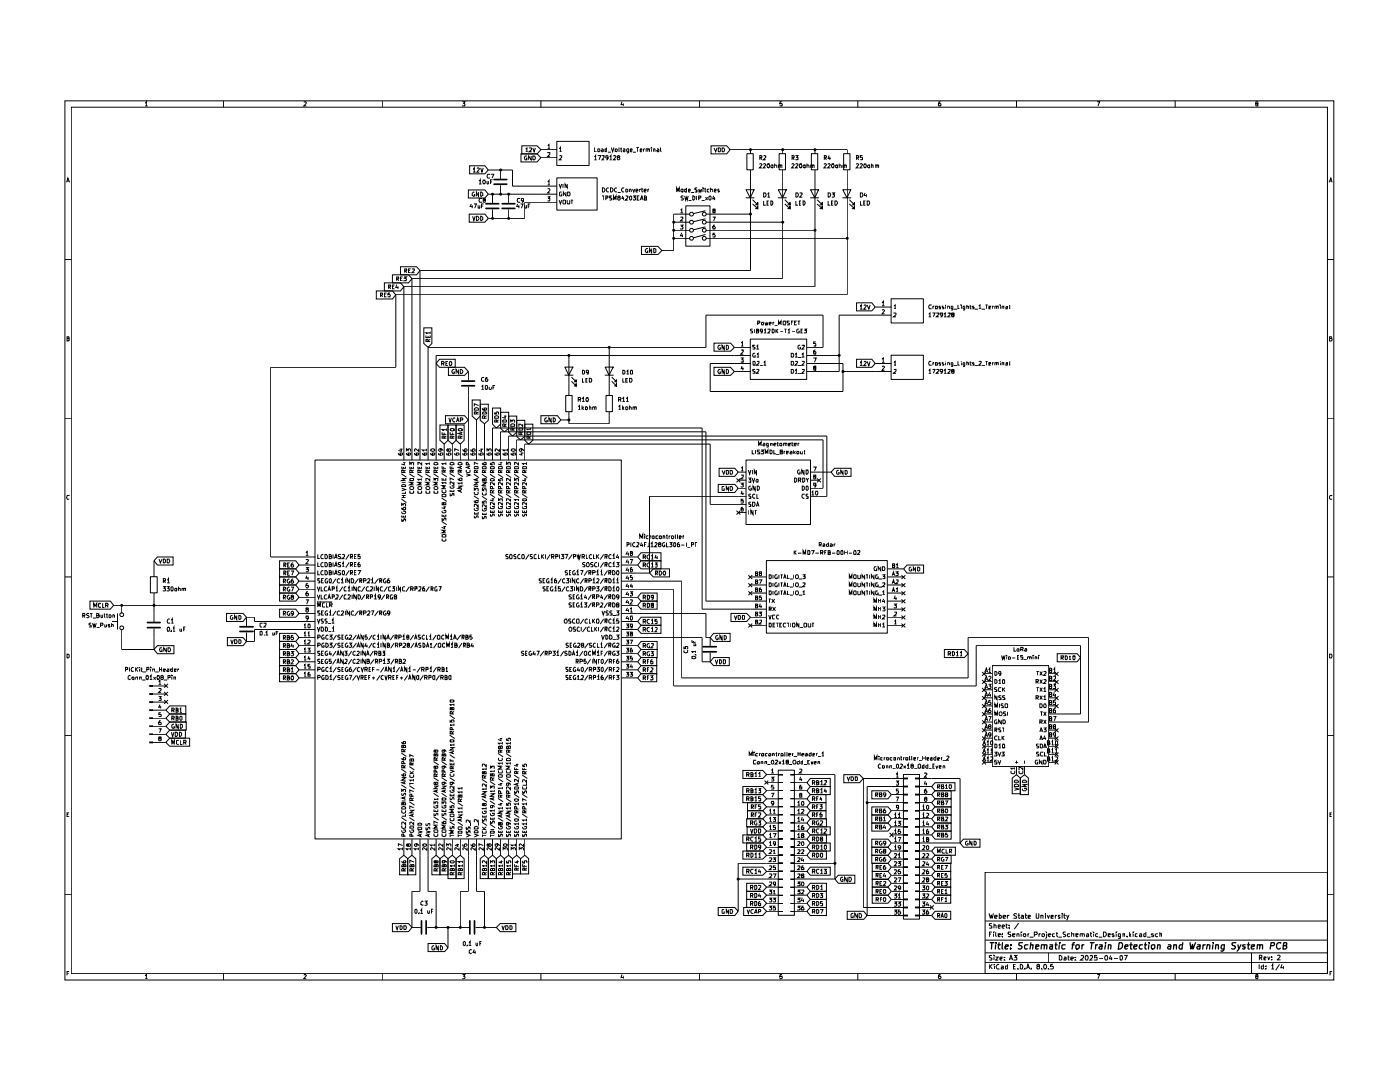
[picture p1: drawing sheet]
<svg xmlns="http://www.w3.org/2000/svg" width="279mm" height="216mm" viewBox="0 0 279 216" stroke-linecap="round" stroke-linejoin="round" font-family="sans-serif">
<g fill="none" stroke="#000" stroke-width=".2">
<path d="M13 20.1h253.2v175.5h-253.2zM13.3 36.4l.2-.9 .4 .9M13.4 36.1h.4M14.2 21.4h250.7v172.9h-250.7zM29 20.5l.2-.2v.8M29 21.1h.5M44.6 20.1v1.3M60.6 20.4l.4-.1 .1 .2-.5 .6h.5M76.3 20.1v1.3M92.3 20.3h.5l-.3 .3 .3 .2-.1 .3h-.4M93.5 37.9h3.3l.7 .8-.7 .8h-3.3zM93.7 33.1h3.1l.7 .8-.7 .8h-3.1z"/>
<path d="M94.4 33.8l.3-.3v.8M94.4 34.3h.5M94.7 38.4l-.2-.1-.3 .3v.4l.3 .2 .2-.1v-.3h-.1M95.2 33.6l.3-.1 .2 .2-.5 .6h.5M95.5 38.3v.9l-.4-.9v.9M95.6 36.1l.2-.2v.8M95.6 36.7h.5M95.9 33.5l.3 .8 .2-.8M95.9 38.3l.5 .3v.4l-.3 .2h-.2zM96.1 39.7l-.3-.1-.2 .3 .2 .5 .3-.1M96.4 36h.1a.34 .34 0 0 1 .4 .3 .34 .34 0 0 1-.5 .3zM96.6 39.9l-.2-.2 .4-.1 .1 .2-.5 .2 .1 .4 .4-.1v-.3l-.2-.1"/>
<path d="M97.2 36.1v.5h.3M97.5 33.9h4.8v3.2h8.9M97.5 38.7h13.7M97.5 36.1v.6M97.7 34.9l-.3-.1-.2 .3 .2 .4 .3-.1M97.9 36.3h.3M98 34.8h.6l-.4 .7M98.3 35.9h-.4v.8M98.3 38.7v1.8M99.9 33.9v1.8M99.9 37v1.7M101.5 38.7v1.8"/>
<path d="M103.7 39.7l-.3-.1-.2 .3 .2 .5 .3-.1M104 30.7h3.2l.7 .8-.7 .8h-3.2zM104.1 29.1h3.1l.7 .8-.7 .8h-3.1zM104.5 39.9l-.2 .2-.2-.1v-.3h.4v.5l-.4 .2M104.9 29.8l.3-.3v.8M104.9 30.3h.4M105.2 31.1l-.5 .1-.1 .4 .2 .3h.4v-.3h-.2M105.7 29.6l.3-.1 .1 .4-.5 .4h.5M106 31.1v.8l-.5-.8v.8M106.3 31.1l.5 .1v.4l-.1 .3h-.4zM106.3 29.5l.3 .8 .2-.8M107.9 20.1v1.3"/>
<path d="M107.9 29.9h3.3M107.9 31.5h3.3M109.3 29l.3-.2v.8M109.3 30.5h.4v.3l-.4 .4h.4M109.3 36.3l.3-.3v.9M109.3 37.7h.4v.3l-.4 .5h.4M109.3 39.3h.4l-.2 .3h.2v.4h-.4M109.3 29.6h.4M109.3 36.9h.4M111.1 28.2h6.5v4.8h-6.5zM111.1 35.5h8.1v6.4h-8.1zM111.6 36.7l.2 .8 .3-.8"/>
<path d="M111.6 39.9l.2 .8 .3-.8M111.7 29.7l.1-.3v.9M111.7 31.1h.4v.3l-.5 .5h.5M111.7 30.3h.4M112.1 38.3l-.4 .1v.6l.4 .1-.1-.4M112.4 36.7v.8M112.9 38.3v.8l-.5-.8v.8M113.2 36.7v.8l-.4-.8v.8M113.2 39.9l.1 .8h.3l.1-.8M113.3 38.3l.4 .1 .1 .3-.2 .4h-.3zM114 39.9h.4M114.1 39.9v.8"/>
<path d="M118.6 31.3l.3-.3v.9M118.6 29.4v.9h.4M118.6 31.9h.4M119.3 31h.6l-.4 .9M119.3 29.8l.2-.1 .2 .2-.2 .4-.2-.1zM120.1 29.8l.1-.1 .2 .2v.4M120.1 31.1h.5v.3l-.5 .5h.5M120.1 39.1h.5M120.2 37.5a.43 .43 0 0 1 .5 .4 .43 .43 0 0 1-.5 .4zM120.4 29.9l-.4 .1 .1 .3 .3-.1M120.4 39.1v.8M120.9 39.5h.3l.1-.3-.4-.1v.8"/>
<path d="M121.1 29.8h-.4v.4h.4M121.1 29.4v.9M121.3 31.4v.2h-.3l-.1-.5h.4v.5l-.1 .3h-.2M121.3 30.4h.6M121.5 37.6a.37 .37 0 0 0-.5 .3 .37 .37 0 0 0 .5 .3M121.7 31.3l.2-.3v.9M121.7 31.9h.4M121.8 37.5a.43 .43 0 0 1 .6 .4 .43 .43 0 0 1-.6 .4zM122 29.4l.3 .9 .2-.9M122.1 39.2h-.4v.2l.4 .2v.2h-.4M122.4 31.1l.4-.1 .1 .2-.5 .7h.5M122.4 39.9v-.8l.3 .6 .2-.6v.8"/>
<path d="M122.8 29.8l.2-.1 .2 .2-.2 .4-.2-.1zM123.1 37.6a.37 .37 0 0 0-.5 .3 .37 .37 0 0 0 .5 .3M123.3 38.4h.6M123.4 31.4l-.2-.2 .3-.2 .2 .2-.1 .2-.4 .2 .2 .3 .3-.2-.2-.3M123.4 39.4l-.1-.1 .3-.2 .2 .2-.1 .1-.4 .2 .1 .3 .4-.1-.2-.4M123.5 29.4l.1 .9M123.8 29.7h.3M124 29.4v.8l.1 .1M124.1 20.3l-.1 .6h.5M124.3 39.1l-.2 .5h.4M124.4 29.8h.3v.5M124.4 20.6v.5"/>
<path d="M124.5 39.3v.6M124.5 37.6l-.1-.1a.43 .43 0 0 0-.4 .4 .43 .43 0 0 0 .4 .4l.1-.1M124.7 29.9l-.3 .1 .1 .3 .2-.1M124.9 39.2h.4v.2l-.5 .5h.5M124.9 37.8l.2-.1 .2 .2-.2 .4-.2-.1zM125.5 29.7v.7l-.2 .1h-.2M125.5 29.8l-.3-.1-.1 .2 .1 .4 .3-.1M125.6 37.8l.2-.1 .2 .2v.4M125.6 37.7v.6M125.8 39.1l.3 .2v.5l-.2 .1-.3-.1v-.5zM125.8 30l.4-.1-.1-.2-.3 .1v.4h.4M126.2 37.7l.3 .6 .2-.6"/>
<path d="M126.3 39.1h.5l-.2 .3 .2 .1v.3h-.5M126.3 30.4h.6M126.9 38.1l.4-.1-.1-.3-.3 .1v.4h.4M127 29.4h.5M127.2 39.5h.2M127.3 29.4v.9M127.6 39.1h-.4v.8h.4M127.7 37.7v.6M127.8 39.9l.3-.8 .3 .8M127.8 30l.3-.1-.1-.2-.2 .1v.4h.3M127.8 37.7l-.1 .2M127.8 39.7h.5"/>
<path d="M128 37.7h.4M128.1 37.5v.7l.3 .1M128.4 29.7v.6M128.5 38.1l.4-.1v-.3l-.4 .2v.3l.2 .1 .2-.1M128.6 39.5l.4-.2-.1-.2h-.3v.8h.3l.1-.3-.1-.1M128.7 29.7l-.3 .2M128.9 29.8h.4v.5M128.9 29.7v.6M129.3 29.9l.1-.2 .2 .1v.5M129.3 37.7v.6M129.5 37.7l-.2 .2M130 29.4v.1"/>
<path d="M130 29.7v.6M130.4 29.8h.3v.5M130.4 29.7v.6M131.1 29.8l.2-.1 .2 .2v.4M131.5 29.9l-.4 .1 .1 .3 .3-.1M131.8 29.4v.7l.2 .2M135 38.3v-.8l.3 .6 .3-.6v.8M135.9 37.9l.2-.2 .2 .1-.1 .5-.3-.1zM136.4 39.2l-.3-.1-.2 .2 .5 .4-.2 .2-.3-.1M136.7 39.1l.1 .8 .2-.6 .2 .6 .1-.8M137 37.8h-.3v.4h.3M137 37.5v.8"/>
<path d="M137.4 38.1l.4-.1-.1-.3-.3 .1v.4h.4M137.9 38.4h.6M138.3 39.1l.4 .2v.4l-.3 .2h-.1zM139 39.1v.8M139.1 37.6h-.4v.2l.4 .2-.1 .3-.3-.1M139.4 39.5h.4l.1-.3-.5-.1v.8M139.4 37.7l.1 .6 .2-.4 .2 .4 .1-.6M139.6 20.1v1.3M140.3 37.5v.1M140.3 37.7v.6M140.6 37.7h.3M140.7 37.5v.7l.2 .1"/>
<path d="M140.8 39.3l.4 .6M141.2 39.3l-.4 .6M141.5 37.8h-.4v.4h.4M141.6 39.1l.3 .2v.5l-.2 .1-.2-.1v-.5zM141.8 37.8l.3-.1 .1 .2v.4M141.8 37.5v.8M141.9 29.1h3.1l.7 .8-.7 .8h-3.1zM142.4 39.1l-.2 .6h.5M142.5 29.5l.3 .8 .3-.8M142.6 38.1l.3-.1-.1-.3-.2 .1v.4h.3M142.6 39.3v.6M143.3 29.5l.5 .1-.1 .7h-.4z"/>
<path d="M143.5 37.8l-.2-.1v.3l.3 .2-.2 .1-.1-.1M144.1 29.5l.4 .1 .1 .3-.2 .4h-.3zM145.7 29.9h23.4v.8M148.9 37.9h1.6l-.8 1.6zM148.9 39.5h1.6M149.1 30.7h1.2v3.2h-1.2zM149.8 33.9v20.1h-66M149.8 29.9v.8M150.2 39.8l1 1.1v-.5v.5h-.5M151.6 32.7h.3l.2 .1-.5 .7h.5M151.6 31.5h.4l.1-.4-.5-.1v.9M151.8 31.5l.3 .4"/>
<path d="M152.3 32.7h.4l.1 .1-.5 .7h.5M152.4 38.5h.3a.48 .48 0 0 1 .2 .5 .48 .48 0 0 1-.5 .3zM152.4 31.1h.4v.3l-.5 .5h.5M153.2 32.7h.1a.47 .47 0 0 1 .3 .4 .47 .47 0 0 1-.3 .4l-.2-.3zM153.2 38.7l.2-.2v.8M153.2 39.3h.5M153.8 33.1l.2-.2 .3 .1-.1 .5-.4-.2zM154.6 33l.3-.1 .1 .2v.4M154.6 32.7v.8M155.3 37.9h1.6l-.7 1.6zM155.3 39.5h1.6M155.4 33h.3v.5"/>
<path d="M155.4 32.9v.6M155.5 30.7h1.3v3.2h-1.3zM155.7 33.1l.1-.2 .2 .1v.5M156 20.3h-.3l-.1 .4 .4-.1 .1 .2-.1 .3h-.4M156.2 33.9v21.7h-74M156.2 29.9v.8M156.6 39.8l1 1.1v-.5v.5h-.5M158 32.7h.3l.2 .1-.5 .7h.5M158.1 31.5h.3l.1-.4-.4-.1v.9M158.2 31.5l.3 .4M158.7 32.7h.4l.2 .1-.6 .7h.6M158.7 31h.6l-.3 .4 .3 .1v.3h-.6"/>
<path d="M158.8 38.5h.4a.48 .48 0 0 1 .1 .5 .48 .48 0 0 1-.5 .3zM159.6 32.7h.2a.47 .47 0 0 1 .2 .4 .47 .47 0 0 1-.2 .4l-.3-.3zM159.6 38.6l.4-.1 .1 .2-.5 .6h.5M160.3 33.1l.3-.2 .1 .5-.3 .1zM161 33l.3-.1 .2 .2v.4M161 32.7v.8M161.8 37.9h1.6l-.8 1.6zM161.8 39.5h1.6M161.8 33h.3v.5M161.8 32.9v.6M161.9 30.7h1.3v3.2h-1.3zM162.1 33.1l.1-.2 .3 .1v.5"/>
<path d="M162.6 33.9v23.3h-82M162.6 29.9v.8M163.1 39.8l1 1.1v-.5v.5h-.5M164.4 32.7h.4l.1 .1-.5 .7h.5M164.5 31.5h.3l.1-.4-.4-.1v.9M164.7 31.5l.2 .4M165.2 32.7h.3l.2 .1-.5 .7h.5M165.3 38.5h.3a.48 .48 0 0 1 .1 .5 .48 .48 0 0 1-.4 .3zM165.4 31l-.1 .6h.5M165.6 31.3v.6M166 32.7h.2a.47 .47 0 0 1 .3 .4 .47 .47 0 0 1-.3 .4l-.3-.3zM166 38.5h.5l-.2 .3 .2 .1v.3l-.1 .1h-.4"/>
<path d="M166.7 33.1l.2-.2 .2 .1-.1 .5-.3-.2zM167.5 33l.2-.1 .2 .2v.4M167.5 32.7v.8M168.2 37.9h1.6l-.8 1.6zM168.2 39.5h1.6M168.2 33h.4v.5M168.2 32.9v.6M168.4 30.7h1.2v3.2h-1.2zM168.6 33.1l.1-.2 .2 .1v.5M169.1 33.9v24.9h-90.1M169.5 39.8l1 1.1v-.5v.5h-.5M170.9 32.7h.3l.2 .1-.5 .7h.5"/>
<path d="M170.9 31.5h.4l.1-.4-.5-.1v.9M171.1 31.5l.3 .4M171.2 20.1v1.3M171.6 32.7h.4l.1 .1-.5 .7h.5M171.7 38.5h.3a.48 .48 0 0 1 .2 .5 .48 .48 0 0 1-.5 .3zM172.1 31h-.4v.5l.3-.1 .1 .4h-.4M172.5 32.7h.1a.34 .34 0 0 1 .3 .4 .34 .34 0 0 1-.4 .3zM172.6 38.5l-.1 .5h.5M172.9 38.7v.6M173.1 33.1l.4-.2 .1 .5-.3 .1zM173.9 33h.3v.5M173.9 32.7v.8"/>
<path d="M174.7 33h.3v.5M174.7 32.9v.6M175 33.1l.1-.2 .2 .1v.5M187.7 20.3l-.3 .1-.1 .3 .1 .4h.3l.1-.3-.2-.2-.3 .2M202.9 20.1v1.3M218.9 20.3h.6l-.4 .8M234.5 20.1v1.3M250.8 20.7l-.2-.1v-.2l.4-.1v.3l-.4 .1 .1 .4h.3v-.4M265.3 36.4l.3-.9 .3 .9M265.3 36.1h.5M13 51.8h1.2M75.1 58.1h3.2l.7 .7-.7 .9h-3.2z"/>
<path d="M75.9 58.9l.5-.2-.1-.2h-.4v.7M76.1 58.9l.3 .3M76.7 56.4h3.2l.7 .8-.7 .9h-3.2zM76.7 58.8h.3M77.1 58.5h-.4v.7h.4M77.6 57.3l.4-.2-.1-.2h-.3v.7M77.7 57.3l.3 .3M77.8 58.5h-.3l-.1 .3 .3-.1 .2 .2-.1 .3h-.4M78.3 54.8h3.2l.7 .8-.7 .8h-3.2zM78.3 57.2h.3M78.7 56.9h-.4v.7h.4M79 58.8v14.5h-25v37.8h8.9"/>
<path d="M79.2 56.8l-.2 .6h.5M79.2 55.7l.4-.2-.1-.2h-.3v.7M79.3 55.7l.3 .3M79.4 57.1v.5M79.9 53.2h3.2l.7 .8-.7 .8h-3.2zM79.9 55.6h.3M80.3 55.3h-.4v.7h.4M80.6 55.3h.5l-.3 .2 .3 .2-.1 .3-.4-.1M80.6 57.2v34.6M80.8 54.1l.4-.2-.1-.2h-.3v.7M80.9 54.1l.3 .3M81.5 54h.3"/>
<path d="M82 53.7h-.5v.7h.5M82.2 53.7h.4l.1 .1-.5 .6h.5M82.2 55.6v36.2M83.8 54v37.8M93.6 42.7h3.2l.7 .9-.7 .7h-3.2zM94.1 40.7l-.3 .5h.5M94.2 41v.5M94.3 43.2l.3 .8 .2-.8M94.6 40.7h.5l-.4 .8M95.1 43.2a.43 .43 0 0 1 .5 .4 .43 .43 0 0 1-.5 .4zM95.4 41v.5h.4M95.8 41v.5"/>
<path d="M95.9 43.2l.5 .2v.4l-.3 .2h-.2zM96.1 41.1h.3M96.5 40.7h-.4v.8M98.3 41.8v1.8M101.5 41.8v1.8M103.3 40.7l-.2 .5h.5M103.5 41v.5M103.9 40.7h.5l-.3 .8M104.7 41v.5h.4M105.1 41v.5M105.4 41.1h.3M105.8 40.7h-.4v.8"/>
<path d="M111.2 40.4h-6.5v3.2h-7.2M112.4 40h.5l-.1 .7-.4-.1zM128 49.2h3.3l.8 .8-.8 .8h-3.3zM129.3 49.7l-.1-.1a.43 .43 0 0 0-.4 .4 .43 .43 0 0 0 .3 .4l.2-.1v-.2h-.2M130 49.6v.8l-.4-.8v.8M130.5 49.6l.4 .2v.5l-.3 .1h-.1zM134.5 44.3h3.2M134.5 45.9h3.2M134.5 47.6h3.2M135.8 41.9l.3-.2v.8M135.8 43.4l.4-.1 .1 .2-.5 .6h.5M135.8 44.9h.5l-.2 .3 .2 .2-.1 .3-.4-.1"/>
<path d="M135.8 42.5h.5M136.1 46.5l-.3 .5h.5M136.2 46.8v.5M136.9 41.1h4.8v8h-4.8zM137.4 40h.6M137.7 42.7h-3.2v7.3h-2.4M140 40h.6M140.8 46.8l-2.5 .7M140.8 45.3l-2.5 .6M140.8 43.7l-2.5 .6M140.8 42.1l-2.5 .5M140.9 42.7h8.9"/>
<path d="M140.9 44.3h15.3M140.9 45.9h21.7M140.9 47.6h28.2M142.2 43.3h.5l-.3 .8M142.4 42.1l-.2-.2 .1-.2h.4v.2l-.5 .3 .1 .3h.4v-.3l-.1-.1M142.7 46.5h-.4l-.1 .4 .4-.1 .1 .2v.3l-.5-.1M142.7 44.9h-.3l-.2 .4 .1 .4h.4v-.3l-.1-.2-.4 .2M150.2 40.7l1 .9v-.5v.5h-.5M152.4 40.1v.9h.4M153.1 40.5h.2M153.4 40.1h-.3v.9h.3M153.8 40.1a.42 .42 0 0 1 .5 .4 .42 .42 0 0 1-.5 .5z"/>
<path d="M156.6 40.7l1 .9v-.5v.5h-.5M158.8 40.1v.9h.5M159.5 40.5h.3M159.9 40.1h-.4v.9h.4M160.3 40.1a.42 .42 0 0 1 .4 .4 .42 .42 0 0 1-.4 .5zM163.1 40.7l1 .9v-.5v.5h-.5M165.3 40.1v.9h.4M165.9 40.5h.3M166.3 40.1h-.4v.9h.4M166.6 40.1h.4a.48 .48 0 0 1 .1 .6 .48 .48 0 0 1-.5 .3zM169.5 40.7l1 .9v-.5v.5h-.5M171.7 40.1v.9h.4"/>
<path d="M172.4 40.5h.2M172.7 40.1h-.3v.9h.3M173.1 40.1h.3a.48 .48 0 0 1 .1 .6 .48 .48 0 0 1-.4 .3zM177.8 59.6h6.5v4.8h-6.5zM264.9 51.8h1.3M13.4 67.5h.4l-.1-.3h-.3v.8h.4v-.4l-.2-.1M84.6 65.4h1.6v3.2l-.8 .7-.8-.7zM85 66.9v.5h.9v-.5M85.4 68.1v-.3l-.3-.1-.1 .4h.9M85.4 67v.4M85.4 69.3v22.5M85.4 69.3h55.5v-6.4h23.4v6.4h-3.3"/>
<path d="M85.9 66.4h-.9l.3 .2M85.9 67.7l-.5 .3M85.9 66.2v.4M87.7 71.7h3.1v1.6h-3.1l-.7-.8zM88.1 72.5h.5v-.2l-.1-.2h-.4v.9M88.4 72.5l.2 .5M89 72.5h.2M89.4 72.1h-.4v.9h.4M89.5 73.3h3.2l.8 .8-.8 .8h-3.2zM89.8 72.1a.38 .38 0 0 1 .4 .4 .38 .38 0 0 1-.5 .4v-.5zM90.7 73.8l-.1-.1a.43 .43 0 0 0-.4 .4 .43 .43 0 0 0 .3 .5l.2-.1v-.3h-.2M91.5 73.7v.9l-.5-.9v.9"/>
<path d="M91.9 73.7a.43 .43 0 0 1 .5 .4 .43 .43 0 0 1-.5 .5zM93.5 74.1v1.8M93.5 77.2v14.6M94.2 79.8h1.6v3.2l-.7 .8-.9-.8zM96.1 77.1l.3-.2v.8M96.1 77.7h.4M96.6 75.3h-.3l-.2 .2v.4l.2 .2 .3-.1M96.9 77h.4l-.1 .7h-.3zM97.3 75.3h-.3l-.1 .4v.4h.4l.1-.4-.2-.1-.3 .1M97.6 77.2v.4h.4M98 77.2v.5M98.4 77.3h.2"/>
<path d="M98.8 76.9h-.4v.8M112.7 73.3h1.6l-.8 1.6zM112.7 74.9h1.6M112.9 78.9h1.3v3.2h-1.3zM113.5 70.9v8.1M114 76.1l1 .9v-.5v.5h-.4M114 75.2l1 1v-.5v.5h-.4M115.4 79.7h.4l.1-.2-.2-.2h-.3v.9M115.7 79.7l.2 .5M116.2 79.6l.2-.3v.9M116.2 75.5v.8h.4M116.2 73.9l.5 .2v.4l-.2 .1h-.3z"/>
<path d="M116.9 75.8h.3M117 79.4l.2-.1a.47 .47 0 0 1 .2 .4 .47 .47 0 0 1-.2 .5l-.3-.4zM117.3 75.5h-.4v.8h.4M117.4 74.2l-.1 .2-.3-.1v-.3h.4v.5l-.1 .1h-.2M117.6 75.5l.4 .1 .1 .3-.2 .4h-.3zM120.8 73.3h1.6l-.9 1.6zM120.8 74.9h1.6M120.9 78.9h1.3v3.2h-1.3zM121.6 69.3v9.7M122.1 76.1l.9 .9v-.5v.5h-.4M122.1 75.2l.9 1v-.5v.5h-.4M123.4 79.7h.5l.1-.2-.2-.2h-.4v.9"/>
<path d="M123.7 79.7l.3 .5M124.2 79.6l.3-.3v.9M124.3 75.5v.8h.3M124.3 73.9l.4 .2v.4l-.2 .1h-.2zM124.9 75.8h.3M125 79.6l.2-.3v.9M125.1 74.1l.2-.2v.7M125.1 74.6h.4M125.3 75.5h-.4v.8h.4M125.6 75.5l.5 .1 .1 .3-.2 .4h-.4zM125.9 73.9h.3v.2v.5h-.4zM142.5 68.5h3.3l.8 .8-.8 .8h-3.3z"/>
<path d="M142.5 73.3h3.3l.8 .8-.8 .8h-3.3zM143.8 69l-.1-.1a.43 .43 0 0 0-.5 .4 .43 .43 0 0 0 .4 .4h.2v-.3h-.2M143.8 73.8l-.1-.1a.43 .43 0 0 0-.5 .4 .43 .43 0 0 0 .4 .5l.2-.1v-.3h-.2M144.5 68.9v.8l-.4-.8v.8M144.5 73.7v.9l-.4-.9v.9M144.9 68.9l.5 .2v.5l-.3 .1h-.2zM144.9 73.7l.5 .2v.5l-.3 .2h-.2zM146.6 69.3h3.2M146.6 74.1h3.2M147.8 71.4h.5l-.2 .4 .2 .1v.3h-.5M147.9 68.5l.3-.3v.9M147.9 69.9l.4-.1v.4l-.5 .5h.5"/>
<path d="M147.9 69.1h.4M148.1 73l-.2 .5h.5M148.3 73.3v.6M149.7 67.7h11.3v8h-11.3zM149.8 72.5h-8.1v5.6h26.5v-5.6h-7.2M149.8 70.9h-62.8v20.9M150.2 65.7l-.4 .1 .1 .2 .3 .1-.1 .3h-.3M150.3 72.1h.3l.1 .2-.1 .6h-.3zM150.5 65.7v.7M150.7 68.9l-.5 .1 .1 .2 .4 .2-.1 .3h-.4M150.7 70.5h-.3l-.2 .3 .2 .5h.3l-.1-.4M150.7 73.7l-.5 .1 .1 .3 .4 .1-.1 .3h-.4"/>
<path d="M151 69.1l.2-.2v.8M151 73.7l.5 .1-.5 .7h.5M151 66h.3l.1-.2-.4-.1v.7h.3l.1-.3-.2-.1M151 69.7h.5M151 70.7l.3-.2v.8M151 72.1h.5v.3l-.5 .5h.5M151 71.3h.5M151.2 64.5l.4-.1v-.3h-.4v.7M151.6 73h.6M152.1 64.3h.2v.5l-.3-.1zM152.1 66l-.4 .1v-.3h.4v.5v.1h-.3M152.4 72.3l.3-.2v.8"/>
<path d="M152.4 72.9h.5M152.5 65.8l.2-.1v.7M152.5 66.4h.4M152.7 64.3l.1 .5 .2-.3 .1 .3 .1-.5M153.2 65.8l.5-.1v.3l-.5 .4h.5M153.5 64.6l.4-.1-.1-.2-.3 .1v.3l.3 .1M154.1 65.7l.4 .1v.5l-.2 .1h-.2zM154.3 64.3v.5M154.5 64.3l-.2 .2M154.6 64.9h.6M154.9 65.7v.7M154.9 66l.4 .4"/>
<path d="M155.3 65.7l-.4 .4M155.4 64.8v-.7l.2 .5 .3-.5v.7M155.7 66.1h.6M156.3 64.1h.4v.7l-.4-.1zM156.5 65.7h.5M156.8 65.7v.7M157.2 65.8l.3-.1v.7M157.2 66.4h.4M157.6 64.1h-.5v.3l.5 .2-.1 .2h-.4M157.9 70.5l.4 .1 .1 .3-.2 .4h-.3zM157.9 72.1l.4 .1 .1 .3-.2 .4h-.3zM157.9 73.7l.4 .1 .1 .3-.2 .4h-.3z"/>
<path d="M157.9 64.4h.3M158.1 66.1h.6M158.3 64.1h-.4v.7M158.6 64.4h.2M158.7 70.7l.2-.2v.8M158.7 72.1l.5 .1-.5 .7h.5M158.7 73.9l.2-.2v.8M158.7 71.3h.5M158.7 74.5h.5M159 64.1h-.4v.7h.4M159.2 64.1h.5M159.3 73h.6"/>
<path d="M159.3 71.3h.6M159.3 74.6h.6M159.4 65.7l-.4 .1v.5l.2 .1h.3v-.3h-.2M159.4 64.1v.7M159.7 68.9l-.4 .2v.4l.1 .2 .4-.1v-.3h-.2M159.9 66h.2M160 69h.5l-.5 .7h.5M160 70.7l.3-.2v.8M160 72.1l.5 .1-.5 .7h.5M160 73.7l.5 .1-.5 .7h.5M160 71.3h.5M160.2 65.7h-.3v.7h.3"/>
<path d="M160.5 65.7h.5l-.3 .2 .3 .1v.4h-.5M161 70.9h6.5M162.3 71.4h.6l-.3 .9M162.6 73.4l-.2-.3 .3-.1 .1 .3-.4 .2v.3l.2 .1 .2-.1-.1-.4M162.7 69.8l-.3 .2v.6h.4l-.1-.4h-.2l-.1 .1M162.8 68.2h-.4v.4h.3l.1 .4h-.4M168.2 74.1h9.7M170.9 71.7h3.1l.7 .8-.7 .8h-3.1zM170.9 60.4h3.1l.7 .9-.7 .7h-3.1zM171.6 72.4l.3-.3v.9M171.6 61.1l.3-.3v.9M171.6 73h.5"/>
<path d="M171.6 61.7h.5M172.4 72.2l.3-.1 .2 .2-.5 .7h.5M172.4 60.9l.3-.1 .2 .2-.5 .7h.5M173.1 72.1l.3 .9 .3-.9M173.1 60.8l.3 .9 .3-.9M174.7 72.5h3.2M174.7 61.3h3.2M176 71.7l.3-.3v.9M176 73.1l.4-.1 .1 .2-.5 .7h.5M176 60.4l.3-.2v.8M176 61.9l.4-.1 .1 .1-.5 .7h.5M176 72.3h.5"/>
<path d="M176 61h.5M177.8 70.9h6.5v4.8h-6.5zM177.9 62.9h-10.4v11.2h-6.5M178.4 72.3l.2-.2v.8M178.4 73.7h.4v.4l-.5 .4h.5M178.4 61l.2-.2v.8M178.4 62.5h.3l.1 .3-.5 .4h.5M178.4 72.9h.4M178.4 61.6h.4M185.3 73.9l.3-.2v.8M185.3 62.6l.3-.1v.7M185.3 74.5h.5"/>
<path d="M185.3 63.2h.5M185.8 72.1h-.3l-.2 .3 .2 .5 .3-.1M185.8 60.9l-.3-.1-.2 .4 .2 .4 .3-.1M186.1 73.7h.5l-.3 .8M186.1 62.5h.5l-.3 .7M186.2 61.1v.5M186.2 72.4v.5M186.4 72.4l-.2 .1M186.4 61.1l-.2 .2M186.7 72.4h.3v.5h-.3zM186.7 61.1h.3v.5h-.3zM186.9 73.7l.5 .1-.5 .7h.5"/>
<path d="M186.9 62.5h.5l-.5 .7h.5M187.7 72.4h-.3l.3 .2v.3h-.3M187.7 61.1l-.3 .1 .3 .2v.2h-.3M188.1 74.1h-.4l-.1-.3h.5l-.1 .7h-.3M188.1 62.8l-.4 .1-.1-.4h.5l-.1 .7h-.3M188.3 72.4h-.3v.1l.4 .3-.4 .1M188.3 61.1h-.3v.2l.4 .2-.4 .1M188.4 73.9l.2-.2v.8M188.4 62.6l.2-.1v.7M188.4 74.5h.5M188.4 63.2h.5M188.7 72.1h.1"/>
<path d="M188.7 60.8v.1M188.7 61.1v.5M188.7 72.4v.5M189.1 73.7l.6 .1-.6 .7h.6M189.1 62.5h.6l-.6 .7h.6M189.1 72.4h.4v.5M189.1 61.2h.4v.4M189.1 61.1v.5M189.1 72.4v.5M190.1 74.1l-.2-.2 .1-.2 .4 .1-.2 .3h-.3l.1 .4h.3l.1-.4h-.2M190.1 62.8l-.2-.2 .1-.1h.4l-.2 .3-.3 .1 .1 .3h.3l.1-.3-.2-.1M190.2 72.9l-.4-.1 .1-.4h.3v.6l-.4 .1"/>
<path d="M190.2 61.6l-.4-.1 .1-.4h.3v.7l-.4 .1M190.3 73h.7M190.3 61.7h.7M191.2 72.1v.8h.3M191.2 60.8v.8h.3M191.9 72.1h.1M191.9 60.8v.1M191.9 61.1v.5M191.9 72.4v.5M192.5 72.9l-.3-.1 .1-.4h.2v.6l-.3 .1M192.5 61.6l-.3-.1 .1-.4h.2v.7l-.3 .1M193 72.4h.3v.5"/>
<path d="M193 61.2h.3v.4M193 60.8v.8M193 72.1v.8M193.5 72.4h.4M193.5 61.1h.4M193.6 72.1v.7l.3 .1M193.6 60.8v.7l.3 .1M194.4 72.4h-.3l.3 .2v.3h-.3M194.4 61.1l-.3 .1 .3 .2v.2h-.3M194.6 73h.6M194.6 61.7h.6M195.3 72.1l.5 .1-.5 .7h.5"/>
<path d="M195.3 61l.3-.2v.8M195.3 61.6h.5M195.9 73h.7M195.9 61.7h.7M196.7 72.1h.4M196.7 60.8h.4M196.8 60.8v.8M196.8 72.1v.8M197.4 72.6l.3-.1v-.1h-.3v.5h.3M197.4 61.4l.3-.1v-.2h-.3v.5h.3M198 61.1v.5M198 72.4v.5"/>
<path d="M198.3 72.4l-.3 .1M198.3 61.1l-.3 .2M198.5 72.4h.4v.5M198.5 61.2l.4-.1v.5M198.5 61.1v.5M198.5 72.4v.5M198.9 72.4h.3v.5M198.9 61.2l.3-.1v.5M199.6 72.1h.1M199.6 60.8v.1M199.6 61.1v.5M199.6 72.4v.5"/>
<path d="M200 72.4h.3v.5M200 61.2l.3-.1v.5M200 61.1v.5M200 72.4v.5M200.7 72.4h.4v.5h-.4l.1-.4h.3M200.7 61.1h.4v.5h-.4l.1-.3h.3M201.5 72.1l.1 .8M201.5 60.8l.1 .8M265.3 67.5h.5v-.2l-.5-.1v.8h.4l.2-.3-.3-.2M13 83.5h1.2M13.8 98.9h-.3l-.2 .3 .2 .4h.3M62.9 91.8h61.1v75.6h-61.1z"/>
<path d="M79.5 90.4l.1 .3 .2 .1h.4l.1-.2v-.2h-.5v.3l.2 .1M79.8 89.6h.5M80.1 89.5v.6l-.6-.2M80.1 99.5l1 .8M80.1 94.5l1 .7M80.2 97.4l.7 .3-.7 .2M80.2 96.8a.42 .42 0 0 1 .5-.1 .42 .42 0 0 1 .2 .4h-.7zM80.2 95.5h.7l-.7 .4h.7M80.2 93.1v.3h.7v-.3M80.2 99.3h.7M80.2 98.9h.7M80.2 96.3h.7"/>
<path d="M80.4 92.3h.5M80.5 93.2v.2M80.5 98.9v.4M80.6 94.3v-.3l-.3-.2-.1 .5h.7M80.7 92.3v.5l-.6-.2M80.9 98.1v.3h-.7M80.9 93.8l-.3 .2M81.1 90.4l.1 .3 .2 .1h.4l.2-.2-.1-.2h-.5v.3l.2 .1M81.1 90.1v-.6l.3 .4v-.3l.4-.1 .2 .2-.1 .4M81.7 94.5l1 .7M81.8 95.6l.7-.1v.3l-.6 .1zM81.8 93.1v.3h.7v-.3"/>
<path d="M81.8 92.8v-.5l.2 .3 .2-.3h.3v.5M81.9 97.9l-.1 .5h.2h.5v-.5M82.1 93.2v.2M82.2 94.3v-.3l-.3-.2-.1 .5h.7M82.5 96.2h-.7l.5 .3-.5 .2h.7M82.5 93.8l-.3 .2M82.7 90.4l.1 .3 .3 .1h.3l.2-.2-.1-.2h-.4v.3l.1 .1M83.3 94.5l1 .7M83.4 93.1v.3h.8v-.3M83.5 97.9l-.1 .5h.2h.6l-.1-.5M83.6 89.5v.6l-.6-.6-.3 .2 .1 .4M83.7 93.2v.2"/>
<path d="M83.8 94.3v-.3l-.3-.2-.1 .5h.8M84.2 96.2h-.8l.5 .3-.5 .2h.8M84.2 95.6h-.8l.2 .3M84.2 92.3v.5l-.6-.5h-.2l.1 .5M84.2 95.5v.4M84.2 93.8l-.4 .2M84.3 90.4l.1 .3 .3 .1h.3l.2-.2-.1-.2h-.4v.3l.1 .1M84.9 94.5l1 .7M85 93.1v.3h.8v-.3M85.1 97.9l-.1 .5h.2h.6l-.1-.5M85.2 89.8h-.9l.3 .3M85.2 89.5v.6"/>
<path d="M85.3 93.2v.2M85.4 94.3v-.3l-.3-.2-.1 .5h.8M85.8 96.2h-.8l.5 .3-.5 .2h.8M85.8 95.5v.4l-.5-.4h-.3l.1 .4M85.8 92.5h-.8l.2 .3M85.8 93.8l-.4 .2M85.8 92.3v.5M85.9 90.4l.1 .3 .3 .1h.3l.2-.2-.1-.2h-.4v.3l.1 .1M86 89.6a.39 .39 0 0 1 .5-.1 .39 .39 0 0 1 .2 .5h-.7zM86.5 94.5l1 .7M86.6 95.9v-.4l.3 .2 .1-.2h.4l-.1 .4M86.6 93.1v.3h.8v-.3"/>
<path d="M86.6 92.4l.5-.1 .3 .1v.3h-.8zM86.7 97.9l-.1 .5h.2h.6l-.1-.5M87 93.2v.2M87 94.3v-.3l-.3-.2-.1 .5h.8M87.4 96.2h-.8l.5 .3-.5 .2h.8M87.4 93.8l-.4 .2M87.5 90.4v.3l.5 .1-.1-.4h.4v.4M87.8 84.8h1.6v3.1l-.8 .7-.8-.7zM87.9 89.5l.2 .1v.4l-.4 .1-.2-.2 .2-.4h.4l.3 .3v.2M88.1 99.4l1.1 .6M88.1 94.5l1.1 .6M88.2 98.7h.8v.3l-.7 .1z"/>
<path d="M88.2 95.4v.4h.8v-.4M88.2 93v.4h.8M88.2 86.2v.5h.9M88.3 97.8l-.1 .4 .4 .2 .4-.2-.1-.4M88.6 93.1v.3M88.6 95.5v.3M88.6 94.2v-.3l-.3-.1-.1 .4h.8M88.6 87.4v-.4h-.3l-.1 .4h.9M88.6 86.3v.4M88.6 88.6v3.2M88.9 82.9h3.8l.8 .9-.8 .8h-3.8zM89 96.9h-.8l.5 .3-.5 .3h.8"/>
<path d="M89 96.3h-.8l.2 .3M89 92.5h-.8l.2 .3M89 92.3v.5M89 96.2v.4M89 93.8l-.4 .2M89.1 85.7h-.9l.3 .3M89.1 87l-.5 .3M89.1 85.5v.5M89.2 90.4v.3l.4 .1-.1-.4h.4v.4M89.4 84.8h1.6v3.1l-.7 .7-.9-.7zM89.5 89.7l.2-.2 .3 .2-.2 .4-.3-.2v-.3l-.2-.1-.1 .2 .1 .4 .2-.2M89.6 83.4l.2 .8 .3-.8"/>
<path d="M89.7 94.5l1.1 .6M89.8 98.4l.1 .5h.3l.1-.5 .3 .1v.4M89.8 97.8v.3h.8v-.3M89.8 97l.2 .4h.4l.2-.1-.1-.4h-.2v.2M89.8 93v.4h.8M89.8 92.4l.5-.1 .3 .1v.3h-.8zM89.8 86.2v.5h.9M89.9 85.6a.38 .38 0 0 1 .4-.1 .38 .38 0 0 1 .3 .3 .45 .45 0 0 1-.8-.1zM90.2 93.1v.3M90.2 97.8v.3M90.3 94.2v-.3l-.4-.1-.1 .4h.8M90.3 87.4v-.4h-.4l-.1 .4h.9"/>
<path d="M90.3 86.3v.4M90.3 88.6v3.2M90.6 96.2v.5l-.6-.5h-.2l.1 .5M90.6 95.7l-.8-.3v.5M90.6 93.8l-.3 .2M90.7 87l-.4 .3M90.8 90.4v.3l.4 .1-.1-.4h.4v.4M90.8 83.5l-.2-.1-.3 .2v.4l.3 .2 .2-.1M91 84.8h1.6v3.1l-.7 .7-.9-.7zM91.1 84.2l.3-.8 .2 .8M91.2 84h.3M91.4 94.5l1 .6"/>
<path d="M91.4 97h.8l-.8 .4h.8M91.4 95.5v.2l.4 .2 .4-.1v-.3l-.3-.1-.2 .2 .2 .3M91.4 92.4l.5-.1 .3 .1v.3h-.8zM91.5 85.6a.38 .38 0 0 1 .5-.1 .38 .38 0 0 1 .2 .3 .45 .45 0 0 1-.8-.1zM91.6 89.9l-.8-.4v.6M91.9 94.2v-.3l-.4-.1-.1 .4h.8M91.9 83.8h.4l.1-.3-.2-.1h-.3v.8M91.9 87.4v-.4h-.4l-.1 .4h.9M91.9 88.6v3.2M91.9 93.1v.3M91.9 97.8v.4M92 86.2v.5"/>
<path d="M92.2 97.7l-.8 .2 .8 .4M92.2 96.4h-.8l.2 .3M92.2 93l-.8 .3 .8 .2M92.2 96.2v.5M92.2 93.8l-.3 .2M92.3 86.2l-.9 .3 .9 .3M92.3 87l-.4 .3M92.4 90.4v.3l.4 .1-.1-.4h.4v.4M92.4 89.6l.1 .4 .5 .1 .2-.2-.2-.4-.3 .1v.4l.2 .1M93 94.5l.8 .3-.8 .3M93.1 93.8l-.1 .3 .2 .2h.4l.2-.2-.1-.3M93.5 92.8v-.4l-.4-.1-.1 .5h.8"/>
<path d="M93.6 93.1v.4M93.8 93l-.8 .3 .8 .2M94 90.4v.3l.4 .1-.1-.4h.4v.4M94 89.6v.4l.4 .1-.1-.5 .4-.1 .1 .2-.1 .4M94.6 98.9l1 .7M94.6 94.6l1 .7M94.7 99.9l.1 .4h.5l.1-.4-.5 .1 .2 .3M94.7 97.9v-.5l.2 .3 .2-.3 .3 .1-.1 .4M94.7 96.2h.7l-.7 .5h.7M94.7 93.2l.6-.1 .1 .4h-.7zM94.7 81.6l.3-.3a.44 .44 0 0 1 .5 .5h-.8zM94.7 97.1h.7"/>
<path d="M94.7 98.2v.3l.1 .2h.4l.2-.2-.1-.3M95.1 94.3l-.1-.4h-.3v.4h.7M95.1 82.6v-.3l-.4-.1v.4h.8M95.1 83.8v8M95.2 95.5v.4M95.4 95.5l-.7 .2 .7 .3M95.4 92.6l-.7-.3v.5M95.4 93.9l-.3 .2M95.5 80.9l-.8-.3v.5M95.5 82.2l-.4 .2M95.6 90.4v.3l.4 .1-.1-.4h.5v.4M95.8 80.7h1.7v3.2l-.8 .7-.9-.7z"/>
<path d="M95.8 89.6h.6M96.1 89.5v.6l-.5-.2M96.2 99l1 .7M96.2 94.6l1 .7M96.3 100v.4h.3v-.4h.4l-.1 .4M96.3 98v-.5l.2 .3 .2-.3 .3 .1-.1 .4M96.3 96.3h.7l-.7 .5h.7M96.3 93.2l.6-.1 .1 .4h-.7zM96.3 92.3v.3l.3 .2 .4-.1v-.4h-.3l-.2 .1 .2 .4M96.3 81.4l.1 .4h.1h.5v-.4h-.4v.4h.2M96.3 97.2h.7M96.4 98.4l-.1 .3 .1 .1 .6-.1-.1-.3"/>
<path d="M96.4 82.3l.5-.1 .2 .4h-.8zM96.6 95.7l.2-.2 .2 .1v.4h-.7l.1-.4h.2v.4M96.7 94.3l-.1-.4h-.2l-.1 .4h.7M96.7 83.5v-.5l-.3-.1-.1 .2v.4h.8M96.7 84.6v7.2M97 93.9l-.3 .2M97.1 82.9l-.4 .3M97.2 90.4v.3l.4 .1-.1-.4h.5v.4M97.2 90.1v-.6l.3 .4v-.3l.4-.1 .1 .2v.4M97.8 98.6l1 .7M97.8 94.6l1 .7M97.9 95.6l.2-.1 .5 .1a.38 .38 0 0 1-.3 .4 .38 .38 0 0 1-.4-.4z"/>
<path d="M97.9 93.2l.7-.1v.4h-.7zM97.9 92.3v.4l.3 .1-.1-.4 .2-.1h.3v.5M98.1 99.5h.5M98.3 98.4v-.4l-.3-.2-.1 .6h.7M98.3 97.5v-.3l-.4-.1v.4h.7M98.3 94.3l-.1-.4h-.2l-.1 .4h.7M98.3 81.4h1.6v3.2l-.8 .8-.8-.8zM98.3 91.8v-6.4h41.8v36.2h12.9M98.4 99.5v.5l-.6-.2M98.6 96.3v.4l-.4-.4h-.3l.1 .4M98.6 97.8l-.3 .3M98.6 93.9l-.3 .2"/>
<path d="M98.7 83.1l.4-.2 .3 .1 .1 .5h-.8zM98.7 82.3v.3h.4l-.1-.2 .1-.2 .4 .1-.1 .3M98.8 90.4v.3l.4 .1-.1-.4h.5v.4M99.1 84.2v-.3l-.3-.1-.1 .4h.8M99.4 98.6l1 .7M99.4 94.6l1 .7M99.5 100v-.5l.2 .3 .1-.3h.4v.5M99.5 95.6v.3l.3 .1-.1-.4 .2-.1 .3 .1v.4M99.5 93.2l.7-.1v.4h-.7zM99.5 83.8l-.4 .2M99.7 89.5v.6l-.6-.6-.3 .2 .1 .4M99.7 92.3h.5"/>
<path d="M99.9 98.4v-.4l-.3-.2-.1 .6h.7M99.9 97.5l-.1-.4h-.3v.4h.7M99.9 94.3l-.1-.4-.3 .1v.3h.7M99.9 82.3h1.6v3.2l-.8 .7-.8-.7zM99.9 91.8v-5.6h41v33.7h12.1M100 92.3v.5l-.6-.2M100.2 96.3v.4l-.4-.4h-.3l.1 .4M100.2 97.8l-.3 .3M100.2 93.9l-.3 .2M100.3 83.9l.6-.1 .2 .1v.3h-.8zM100.4 90.4v.3l.4 .1v-.4h.4v.4M100.6 83h.5"/>
<path d="M100.8 85.1v-.4l-.2-.1h-.3v.5h.8M100.8 82.9v.6l-.6-.2M101 98.6l1 .7M101 94.6l1 .7M101.1 93.2l.7-.1 .1 .4h-.8zM101.1 92.8v-.5l.2 .3 .2-.3h.4l-.1 .5M101.1 84.6l-.3 .2M101.3 89.8h-.9l.3 .3M101.3 89.5v.6M101.5 98.4v-.4l-.3-.2-.1 .6h.8M101.5 97.5v-.3l-.4-.1v.4h.8M101.5 94.3l-.1-.4h-.2l-.1 .4h.8"/>
<path d="M101.5 83h1.6v3.2l-.8 .8-.8-.8zM101.5 91.8v-4.8h63.5v12h-3.2M101.9 99.5v.5l-.5-.5h-.3l.1 .5M101.9 96.3v.4l-.5-.4h-.3l.1 .4M101.9 95.5v.5l-.7-.5v.5M101.9 97.8l-.4 .3M101.9 93.9l-.4 .2M101.9 84.7l.4-.1h.3l.1 .5h-.8zM101.9 84.3v-.5l.3 .2 .2-.2 .3 .1-.1 .4M102 90.4v.3l.4 .1v-.4h.4v.4M102.1 89.6a.39 .39 0 0 1 .5-.1 .39 .39 0 0 1 .2 .5h-.7zM102.4 85.8l-.1-.4h-.4v.4h.8"/>
<path d="M102.6 98.6l1 .7M102.6 94.6l1 .7M102.7 96v-.5l.3 .3 .1-.3 .4 .1-.1 .4M102.7 93.2l.7-.1 .1 .4h-.8zM102.7 85.4l-.3 .3M103.1 98.4v-.4l-.3-.2-.1 .6h.8M103.1 97.5v-.3l-.4-.1v.4h.8M103.1 94.3l-.1-.4h-.2l-.1 .4h.8M103.1 83.9h1.6v3.2l-.8 .7-.8-.7zM103.1 91.8v-4h61.2v9.6h-2.5M103.5 99.7h-.8l.2 .3M103.5 96.3v.4l-.5-.4h-.3l.1 .4"/>
<path d="M103.5 92.3v.5l-.6-.5h-.2l.1 .5M103.5 99.5v.5M103.5 97.8l-.4 .3M103.5 93.9l-.4 .2M103.5 85.5l.7-.1 .1 .4h-.8zM103.9 90.4h.6M104 89.5l.1 .1v.4l-.3 .1-.2-.2 .2-.4h.3l.4 .3v.2M104 86.7v-.4l-.2-.1h-.3v.5h.8M104.1 90.3v.5l-.5-.2M104.2 98.6l1 .7M104.2 94.6l1 .7M104.3 99.6h.8a.38 .38 0 0 1-.4 .4 .38 .38 0 0 1-.4-.4z"/>
<path d="M104.3 93.2l.7-.1 .1 .4h-.8zM104.3 84.6v.5l-.4-.5h-.4l.1 .5M104.3 86.2l-.3 .2M104.6 95.6h.5M104.7 98.4v-.4l-.3-.2-.1 .6h.8M104.7 97.5v-.3l-.4-.1v.4h.8M104.7 94.3l-.1-.4h-.2l-.1 .4h.8M104.7 84.6h1.6v3.3l-.8 .7-.8-.7zM104.7 91.8v-3.2h37v12h7.2M104.8 95.5v.5l-.6-.2M105.1 96.3v.4l-.5-.4h-.3l.1 .4M105.1 92.5h-.8l.2 .3"/>
<path d="M105.1 92.3v.5M105.1 97.8l-.4 .3M105.1 93.9l-.4 .2M105.2 86.3l.3-.1h.3l.1 .5h-.7zM105.6 87.4v-.3l-.4-.1v.4h.7M105.9 85.7h-.7l.1 .1M105.9 87l-.3 .3M105.9 85.4v.4M107.9 82.9h3.4l.6 .9-.6 .8h-3.4zM109.1 83.5l-.1-.1-.3 .2 .1 .5h.4v-.2h-.1M110 83.4v.8l-.4-.8v.8M110.4 83.4l.4 .2v.4l-.2 .2h-.2z"/>
<path d="M111.9 83.8h1.6M113.5 82.2v2.4h8.1v-2.4M115.4 81.2l.3-.3v.9M115.4 81.8h.4M116.2 80.9v.9M116.2 80.2h.5M116.2 81.4l.3 .4M116.5 81.2l-.3 .3M116.8 81.3l.3-.1 .2 .1-.2 .5-.3-.1zM117.6 81.3l.2-.1 .1 .1v.5M117.6 80.9v.9M118.3 81.3h.3v.5"/>
<path d="M118.3 81.2v.6M118.6 81.3l.2-.1 .2 .1v.5M123.4 81.2l.3-.3v.9M123.4 81.8h.5M124.2 80.9v.9M124.2 80.2h.5M124.3 81.4l.2 .4M124.5 81.2l-.3 .3M124.9 81.3l.2-.1 .2 .1-.2 .5-.2-.1zM125 80.2h.5M125.6 81.3l.2-.1 .2 .1v.5M125.6 80.9v.9"/>
<path d="M126.3 81.3h.4v.5M126.3 81.2v.6M126.7 81.3l.1-.1 .2 .1v.5M143.3 96.7h3.3l.7 .7-.7 .9h-3.3zM143.5 93.4h3.1l.7 .8-.7 .9h-3.1zM144.1 93.9l.3 .7 .3-.7M144.5 97.1l-.4 .1v.6h.4l-.1-.3M144.9 93.9l.5 .1-.1 .6h-.4zM145.4 97.1v.7l-.5-.7v.7M145.7 97.1l.4 .1 .1 .3-.2 .3h-.3zM145.7 93.9l.4 .1 .1 .3-.2 .3h-.3zM147 95.5l.7 .7"/>
<path d="M147.3 94.2h1.6M147.3 95.8h1.6M147.3 97.4h1.6M147.7 95.5l-.7 .7M147.8 96.4h.5l-.2 .3h.2v.4h-.5M147.9 93.4l.3-.2v.8M147.9 94.8h.4v.3l-.5 .5h.5M147.9 94h.4M148.1 97.9l-.2 .6h.5M148.3 98.3v.5M148.3 99.6h-.4v.4h.4v.4l-.4-.1M148.9 91.8h12.9v12.9h-12.9z"/>
<path d="M148.9 99h-19.3v15.4M149.4 93.8l.2 .8 .3-.8M149.4 95.4h.5l-.3 .3 .3 .1v.4h-.5M149.9 97l-.5 .2v.4l.3 .2h.2v-.4h-.1M149.9 98.6l-.5 .1v.2l.4 .1 .1 .4h-.5M150.1 95.4l.3 .8 .2-.8M150.1 89.8v.8h.4M150.2 93.8v.8M150.7 97v.8l-.4-.8v.8M150.7 98.7l-.3-.1-.2 .2v.4l.3 .3 .2-.1M150.8 89.8v.8M150.9 95.8l.1-.2 .3 .1v.5h-.3z"/>
<path d="M151 93.8v.8l-.5-.8v.8M151 98.6v.9h.4M151.1 97l.5 .2v.4l-.3 .2h-.2zM151.4 89v-.8l.2 .5 .3-.5v.8M151.6 89.8l-.5 .1 .1 .2 .4 .2v.3h-.5M151.9 89.8h.5l-.3 .3 .3 .1-.1 .4-.4-.1M152.3 88.4l.4 .1v.5h-.4l-.1-.2 .2-.2h.3M152.7 90.6v-.8l.3 .5 .2-.5v.8M153.3 89l-.3-.1 .1-.5h.2v.7l-.3 .1M153.7 89.8l.4 .2v.4l-.2 .2h-.2zM153.8 88.5l.3-.1v.6M153.8 88.4v.6"/>
<path d="M154.4 89.8v.8h.5M154.4 88.7l.5-.1-.1-.2-.4 .1v.4l.4 .1M154.9 90.6h.6M155 88.4h.4M155.2 88.2v.8h.2M155.6 88.5l.4-.1v.6l-.4-.1zM155.7 90.1h.3l.1-.3h-.4v.8h.4v-.4l-.1-.1M156.4 88.5h.3v.5M156.4 88.4v.6M156.5 90.1v.5M156.7 90.1l-.2 .1M156.7 88.5h.4v.5"/>
<path d="M157 90.3l.3-.1v-.1h-.3v.5h.3M157.4 88.7l.3-.1v-.2h-.3v.6h.3M157.7 90.1h.4v.5h-.4v-.4h.4M158 88.4h.3M158.1 88.2v.7l.2 .1M158.4 89.8v.8M158.5 88.7l.4-.1v-.2l-.4 .1 .1 .5h.3M158.5 90.2l.2 .4M158.6 95.4l.4 .2v.4l-.3 .2h-.1zM158.7 90.1l-.3 .2M159.1 90.1h.3l-.1 .5h-.2l-.1-.2zM159.3 88.4v.6"/>
<path d="M159.3 95.8h.5v-.4h-.5v.8M159.5 88.4l-.2 .2M159.6 93.8l-.4 .2v.4l.2 .2 .3-.1v-.3h-.2M159.6 95.8l.3 .4M159.8 90.1v.4h.3M160.1 97l.4 .2v.4l-.2 .2h-.2zM160.1 90.1v.5M160.2 95.4l.4 .2v.4l-.2 .2h-.2zM160.4 93.8v.8l-.4-.8v.8M160.4 90.1h.3M160.5 98.7l-.3-.1a.43 .43 0 0 0-.2 .5 .43 .43 0 0 0 .5 .3M160.5 89.8v.8h.2"/>
<path d="M160.9 93.8h.3l.1 .2v.4l-.3 .2h-.1zM160.9 95.4l.2 .4 .3-.4M161 97h.2l.1 .2v.5l-.2 .1-.2-.1zM161.1 95.8v.4M161.3 98.6l-.4 .1v.2l.3 .1 .1 .4h-.4M161.8 94.2h4.1M161.8 95.8h1.6M162 98.2l.2-.2v.8M162 98.8h.5M162.3 93.2h.6l-.3 .8M162.6 95.1h-.2v-.3h.4v.3l-.4 .1 .1 .4 .3-.1-.1-.4M162.8 98a.38 .38 0 0 1 .5 .4 .38 .38 0 0 1-.4 .4l-.2-.4z"/>
<path d="M162.8 96.7l-.4 .1v-.4h.4v.6l-.1 .2h-.2M163.1 95.5l.7 .7M163.8 95.5l-.7 .7M166.5 93.4h3.3v1.7h-3.3l-.6-.9zM167.4 93.9l-.4 .1v.5l.1 .1 .4-.1v-.2h-.2M168.2 93.9v.7l-.4-.7v.7M168.7 93.9l.4 .1v.5l-.2 .1h-.2zM264.9 83.5h1.3M265.9 98.9h-.4l-.2 .1v.5l.2 .1h.4M13 115.1h1.2M17.9 119.9h4.1l.7 .9-.7 .8h-4.1zM30 115.1h1.4v3.2h-1.4z"/>
<path d="M30.7 111.9v3.2M30.7 118.3v5.9M31.4 111.1h3.1v1.6h-3.1l-.7-.8zM31.7 111.6l.3 .7 .3-.7M32.5 117.1h.5l-.2 .3 .2 .1v.3h-.5M32.6 111.6l.4 .1v.5l-.1 .1h-.3zM32.6 115.9h.4l-.1-.4h-.3v.8M32.8 115.9l.2 .4M33.3 117.1h.5l-.3 .3 .3 .1v.3h-.5M33.4 111.6h.4l.1 .4-.2 .3h-.3zM33.4 115.7l.2-.2v.8M33.4 116.3h.5"/>
<path d="M34.3 117.1l.2 .1v.7h-.3l-.1-.2v-.5zM34.9 117.5h.4l-.1 .4-.3-.1zM35.6 117.5h.4v.4M35.6 117.1v.8M36.3 117.5l.4-.1v.5M36.3 117.4v.5M36.7 117.5l.3-.1v.5M55.8 113.5h3.2l.7 .9-.7 .7h-3.2zM55.8 115.1h3.2l.7 .9-.7 .7h-3.2zM55.8 111.9h3.2l.7 .8-.7 .8h-3.2zM55.8 116.7h3.2l.7 .9-.7 .7h-3.2zM55.8 118.3h3.2l.7 .9-.7 .7h-3.2z"/>
<path d="M56.6 116h.3l.1-.4-.4-.1v.9M56.6 117.6h.3l.1-.4h-.4v.8M56.6 119.2h.3l.1-.4h-.4v.8M56.6 114.4h.4l.1-.4-.5-.1v.9M56.6 112.7h.4l.1-.3-.5-.1v.9M56.7 116l.3 .4M56.7 117.6l.3 .4M56.7 119.2l.3 .4M56.8 114.4l.3 .4M56.8 112.7l.3 .5M57.4 112.7h.3M57.4 114.4h.3"/>
<path d="M57.7 115.6l-.1-.1-.3 .2v.4l.3 .3 .2-.1v-.3h-.1M57.7 117.2h-.1l-.3 .1v.4l.3 .3 .2-.1v-.2h-.1M57.7 118.8h-.1l-.3 .1v.5l.3 .2 .2-.1v-.2h-.1M57.8 113.9h-.4v.9h.4M57.8 112.3h-.4v.9h.4M58.1 113.9h.5l-.3 .9M58.1 117.2h.5l-.3 .8M58.3 119.1l-.2-.2 .2-.1 .3 .1-.5 .4 .2 .3 .3-.2-.2-.3M58.5 115.5l-.3 .2-.1 .5 .2 .2 .3-.2-.1-.3h-.3l-.1 .1M58.5 112.3l-.3 .2-.1 .5 .2 .2 .3-.2-.1-.3h-.3l-.1 .1M59.7 112.7h3.2M59.7 114.4h3.2"/>
<path d="M59.7 116h3.2M59.7 119.2h3.2M59.7 117.6h3.2M61 110.3l.3-.3v.9M61 111.7l.5-.1 .1 .2-.6 .7h.6M61 113.3h.6l-.4 .3h.3l.1 .3-.2 .2-.4-.1M61 119.7h.6l-.4 .8M61 110.9h.6M61.2 114.9l-.2 .5h.6M61.5 116.5h-.4l-.1 .4 .5-.1 .1 .4-.2 .1-.4-.1M61.5 118.1h-.3l-.2 .3v.4l.4 .1 .2-.4h-.6M61.5 115.1v.6"/>
<path d="M63.3 117.1l.3 .8 .2-.8M63.3 118.7l.3 .8 .2-.8M63.4 110.6v.9h.4M63.4 112.2v.9h.4M63.4 113.8v.9h.4M63.8 115.5h-.4l.1 .4 .3 .1v.3h-.4M64.1 117.1v.8h.4M64.1 118.7v.8h.4M64.2 115.9h.2M64.5 110.7a.43 .43 0 0 0-.5 .3 .43 .43 0 0 0 .2 .5l.3-.1M64.5 112.3a.43 .43 0 0 0-.5 .3 .43 .43 0 0 0 .2 .5l.3-.1M64.5 113.9a.43 .43 0 0 0-.5 .3 .43 .43 0 0 0 .2 .5l.3-.1"/>
<path d="M64.6 115.5h-.4v.8h.4M64.9 110.6a.48 .48 0 0 1 .4 .3 .48 .48 0 0 1-.1 .6h-.3zM64.9 112.2a.48 .48 0 0 1 .4 .3 .48 .48 0 0 1-.1 .6h-.3zM64.9 113.8a.48 .48 0 0 1 .4 .3 .48 .48 0 0 1-.1 .6h-.3zM65.2 117.2a.43 .43 0 0 0-.5 .2 .43 .43 0 0 0 .2 .5l.3-.1M65.2 118.8a.43 .43 0 0 0-.5 .2 .43 .43 0 0 0 .2 .5l.3-.1M65.4 115.5h-.1a.48 .48 0 0 0-.4 .3 .48 .48 0 0 0 .1 .5h.4v-.3h-.2M65.4 117.9l.3-.8 .3 .8M65.4 119.5l.3-.8 .3 .8M65.5 117.7h.5M65.5 119.3h.5M65.7 111.1h.3l.1-.3-.1-.2h-.3v.9h.3l.1-.4h-.1"/>
<path d="M65.7 112.7h.3l.1-.3-.1-.2h-.3v.9h.3l.1-.4h-.1M65.7 114.3h.3l.1-.3-.1-.2h-.3v.9h.3l.1-.3-.1-.1M65.9 115.5l.2 .1-.1 .7h-.2l-.1-.2v-.5zM66.3 117.5h.4v-.3l-.4-.1v.8M66.3 119.1h.4v-.3l-.4-.1v.8M66.5 110.6v.9M66.5 112.2v.9M66.5 113.8v.9M66.7 111.5l.4-.9 .2 .9M66.7 113.1l.4-.9 .2 .9M66.7 114.7l.4-.9 .2 .9M66.8 111.2h.4"/>
<path d="M66.8 112.8h.4M66.8 114.4h.4M67.1 117.3l.1-.2v.8M67.1 118.8h.4v.3l-.5 .4h.5M67.1 117.9h.4M67.1 115.5l-.7 1M67.8 115.5h-.2l-.3 .2v.4l.2 .2 .3-.1M68 110.7l-.4-.1-.1 .2 .1 .3 .4 .1-.1 .3h-.4M68 112.3l-.4-.1-.1 .2 .1 .3 .4 .1-.1 .3h-.4M68 113.9l-.4-.1-.1 .2 .1 .3 .4 .1-.1 .3h-.4M68.1 115.7l.2-.2v.8M68.1 116.3h.5"/>
<path d="M68.3 110.7h.4v.4l-.5 .4h.5M68.3 112.5l.2-.3v.9M68.3 113.9l.3-.1 .1 .2v.7l-.4-.1zM68.3 113.1h.4M68.4 117.1l-.7 1M68.4 118.7l-.7 1M68.9 115.5v.8M69.1 117.2l-.2-.1-.2 .2v.6l.4-.1M69.1 118.8l-.2-.1-.2 .2v.6l.4-.1M69.4 117.3l.3-.2v.8M69.4 118.8l.4-.1 .1 .1-.5 .7h.5M69.4 117.9h.5"/>
<path d="M69.7 110.6l-.7 1M69.7 112.2l-.7 1.1M69.7 113.8l-.7 1.1M69.8 115.5v.8l-.5-.8v.8M69.9 111.1h.5v-.4l-.5-.1v.9M69.9 112.7h.5v-.4l-.5-.1v.9M69.9 114.3h.5v-.4l-.5-.1v.9M70.1 115.5a.48 .48 0 0 1 .5 .3 .48 .48 0 0 1-.2 .5h-.3zM70.1 111.1l.3 .4M70.1 112.7l.3 .4M70.1 114.3l.3 .4M70.3 117.1v.8"/>
<path d="M70.3 118.7v.8M70.7 111.1h.3M70.7 112.7h.3M70.7 114.3h.3M71.1 110.6h-.4v.9h.4M71.1 112.2h-.4v.9h.4M71.1 113.8h-.4v.9h.4M71.1 117.1v.8l-.5-.8v.8M71.1 118.7v.8l-.5-.8v.8M71.4 113.8h.6l-.5 .9M71.5 118.7a.49 .49 0 0 1 .4 .3 .49 .49 0 0 1-.1 .5h-.3zM71.5 115.5l-.7 1"/>
<path d="M71.8 112.2h-.2l-.1 .3v.5h.4v-.3l-.4-.1v.1M71.8 115.9h.4v-.4h-.4v.8M71.9 110.6h-.4v.5h.4v.3h-.4M72 117.2l-.3-.1-.2 .2v.6l.5-.1M72 115.9l.2 .4M72.6 115.9h.4l.1-.3-.2-.1h-.3v.8M72.8 117.1l-.7 1M72.8 118.7l-.7 1M73.2 119.1h.4v-.3l-.4-.1v.8M73.3 115.5h.4l.1 .1-.5 .7h.5M73.3 119.1l.3 .4M73.6 117.2l-.2-.1a.5 .5 0 0 0-.2 .8l.4-.1"/>
<path d="M73.9 117.2h.4v.3l-.5 .4h.5M73.9 119.1h.4v-.3l-.4-.1v.8M74.1 115.7l.2-.2v.8M74.1 116.3h.5M74.7 118.9l.2-.2v.8M74.7 119.5h.5M74.7 117.1v.8M75.5 117.1v.8l-.4-.8v.8M75.5 115.5l-.7 1M75.8 115.9h.4v-.4h-.4v.8M75.9 119.1h-.5l.2-.4 .3 .1v.4l-.1 .3h-.3M75.9 115.9l.3 .4"/>
<path d="M76.4 117.2l-.2-.1a.5 .5 0 0 0-.2 .8l.4-.1M76.8 118.7l-.7 1M77 115.5h-.2l-.3 .2v.4l.2 .2 .3-.1v-.2h-.1M77.1 119.1h.5v-.3l-.5-.1v.8M77.3 117.1l-.7 1M77.3 119.1l.3 .4M77.7 115.5h-.1l-.3 .4 .1 .4h.3l.1-.3-.2-.2-.3 .2M78 117.2l-.2-.1-.2 .1v.6h.4M78.3 117.1h.4l-.2 .3 .2 .1v.4l-.4-.1M78.3 118.8l-.2-.1-.2 .2 .1 .6h.3l-.1-.3M78.8 119.1l-.1-.3 .3-.1 .2 .2-.5 .3v.3h.4l.1-.3-.2-.1M79.2 117.1v.8"/>
<path d="M79.9 117.1v.8l-.4-.8v.8M80.2 103.5l.1 .5 .2-.1 .2-.4 .2 .1v.4M80.2 102.8v.4h.7v-.4M80.2 102.1l.1 .4h.5l.1-.2v-.3h-.3v.2M80.2 101.3v.3l.3 .1h.4v-.4l-.3-.1-.2 .2 .2 .3M80.2 101v-.5l.2 .2 .2-.2 .3 .1v.4M80.5 102.9v.3M80.8 117.2l-.2-.1-.3 .1v.6h.5M81.7 117.1l-.7 1M82 117.5h.4l.1-.3-.2-.1h-.3v.8M82.2 117.5l.3 .4M82.8 117.5h.4v-.3l-.4-.1v.8"/>
<path d="M83.6 117.2h.4v.3l-.4 .4h.4M84.8 117.1l-.4 .1-.1 .3 .1 .4h.4l-.1-.5-.4 .2M85.7 117.1l-.7 1M86 117.5h.4v-.3l-.4-.1v.8M86.2 117.5l.2 .4M87.2 117.2l-.2-.1-.2 .1v.6l.4 .1-.1-.3M87.5 117.1h.6l-.4 .8M88.1 104l1.1 .7M88.2 106.7h.8v.4l-.7 .1zM88.2 103.3l.1 .6 .3-.1 .1-.5 .3 .1v.5M88.2 102.7v.3h.8v-.3M88.2 101.9l.2 .4h.4l.2-.1-.1-.4h-.3v.2"/>
<path d="M88.3 107.5a.38 .38 0 0 0 .2 .5 .38 .38 0 0 0 .5-.2l-.1-.3M88.5 105h.5M88.5 101.1h.5M88.6 100.5v-.2l.4 .1v.3h-.4l-.1-.4h-.2l-.1 .4 .4-.1M88.6 102.8v.2M88.7 105v.5l-.6-.3M88.7 101.1v.4l-.6-.2M89 105.8h-.8l.5 .3-.5 .2h.8M94.7 102.9v.4h.2l.3-.4 .2 .1v.3M94.7 102.2v.4h.7v-.4M94.7 101.4v.3l.3 .2 .4-.2v-.3l-.3 .1M95 102.3v.3"/>
<path d="M95.4 100.6v.5l-.4-.5-.3 .1v.4M96.3 103l.1 .5 .2-.1 .2-.4 .2 .1v.4M96.3 102.3v.4h.7v-.4M96.3 101.5l.1 .4 .3 .1 .3-.2v-.3h-.3v.2M96.6 102.4v.3M97 100.7v.5l-.4-.5-.3 .1 .1 .3M97.9 102.6l.1 .4 .2-.1 .1-.3 .3 .1v.3M97.9 101.8v.4h.7v-.4M97.9 101.1l.1 .4h.6v-.4h-.3M98.2 101.9v.3M98.6 100.3v.4l-.4-.4h-.3l.1 .4M99.5 102.6l.1 .4 .2-.1 .1-.3 .3 .1v.3"/>
<path d="M99.5 101.8v.4h.7v-.4M99.5 101.1l.1 .4h.6v-.4h-.3M99.8 101.9v.3M100.2 100.3v.4l-.4-.4h-.3l.1 .4M101.1 102.6l.1 .4 .2-.1 .1-.3h.3l.1 .4M101.1 101.8v.4h.8v-.4M101.1 101.1l.1 .4h.6l.1-.4h-.4M101.4 110.7l-.3-.1-.2 .2 .1 .3 .4 .1-.1 .3h-.4M101.4 101.9v.3M101.9 110.6l.3 .2-.1 .7h-.3l-.1-.3zM101.9 100.3v.4l-.5-.4h-.3l.1 .4M102.7 102.6l.1 .4 .2-.1 .1-.3 .4 .1v.3"/>
<path d="M102.7 101.8v.4h.8v-.4M102.7 101.1l.1 .4h.6l.1-.4h-.4M103 110.7l-.3-.1-.2 .2 .1 .3h.4v.4h-.5M103 101.9v.3M103.5 100.3v.4l-.5-.4h-.3l.1 .4M103.8 110.7l-.2-.1a.5 .5 0 0 0-.1 .9l.3-.1M104.3 110.6h.2l.1 .4v.5l-.5-.1v-.6zM104.3 102.6l.1 .4 .2-.1 .1-.3 .4 .1v.3M104.3 101.8v.4h.8v-.4M104.3 101.1l.1 .4h.6l.1-.4h-.4M104.6 101.9v.3M105.1 100.3v.4l-.5-.4h-.3l.1 .4"/>
<path d="M105.6 110.6l-.7 1M106.3 110.7h-.5v.4l.5 .1-.1 .3h-.4M107 110.7l-.2-.1-.2 .2v.6h.4M107.4 110.6v.9h.4M108 115.5h-.4v.3l.4 .2-.1 .3h-.3M108 110.6v.9M108.2 111.1l.3 .4M108.4 115.9h.2M108.5 110.6l-.5 .5M108.8 117.2h-.4l.1 .3 .3 .1-.1 .3h-.3M108.8 115.5h-.4v.8h.4M108.9 110.6v.9"/>
<path d="M109.1 117.5h.3M109.6 117.1h-.5v.8h.5M109.6 115.5a.43 .43 0 0 0-.5 .3 .43 .43 0 0 0 .1 .5h.4v-.3h-.2M109.8 110.6l-.7 1M109.9 115.7l.3-.2v.8M109.9 116.3h.4M110.1 111.1h.4l.1-.3-.2-.2h-.3v.9M110.2 111.1l.4 .4M110.3 117.2a.43 .43 0 0 0-.4 .2 .43 .43 0 0 0 .1 .5h.3l-.1-.3M110.7 117.3l.2-.2v.8M110.7 117.9h.4M110.9 111.1h.4v-.4l-.4-.1v.9"/>
<path d="M111 115.5l-.3 .2v.5h.4l-.1-.4-.3 .2M111.7 110.6v.9M111.8 117.1h-.4v.4h.4v.4l-.4-.1M112 110.6h.5l-.2 .4 .2 .1-.1 .4-.4-.1M112 115.5l-.7 1M112.8 115.5h-.3l-.2 .2v.4l.1 .2 .4-.1M112.8 110.6h.5l-.4 .9M112.8 117.1l-.7 1M113 115.5h.5l-.2 .3 .2 .2v.3l-.5-.1M113.3 113.9l-.4-.1-.1 .2 .1 .3 .4 .1-.1 .3h-.4M113.5 117.2l-.2-.1-.3 .2v.4l.2 .2 .3-.1M113.6 114.3h.3"/>
<path d="M113.8 117.1h.5l-.3 .3 .3 .2-.1 .3-.4-.1M113.9 115.5v.8M114 113.8h-.4v.9h.4M114 118.8l-.3-.1-.2 .1 .1 .3 .4 .2v.2h-.5M114.2 110.6l-.7 1M114.4 119.1h.2M114.5 111.1h.4v-.4l-.4-.1v.9M114.6 117.1v.8M114.7 118.7h-.3v.8h.3M114.7 115.5v.8l-.5-.8v.8M114.7 113.9l-.1-.1-.3 .3v.4l.2 .2 .3-.1v-.2h-.2M115.1 114.1l.2-.3v.9"/>
<path d="M115.1 114.7h.5M115.1 110.6l.3 .9 .1-.6 .2 .6 .1-.9M115.5 118.8l-.2-.1-.2 .2v.5l.1 .1 .4-.1v-.2h-.2M115.5 117.1v.8l-.4-.8v.8M115.6 115.5h-.3l-.2 .2v.4l.1 .2 .4-.1M115.8 118.9l.3-.2v.8M115.8 117.1a.48 .48 0 0 1 .5 .3 .48 .48 0 0 1-.1 .5h-.4zM115.8 113.8h.5l-.3 .9M115.8 119.5h.5M116.2 111.1h.4l.1-.3-.2-.2h-.3v.9M116.3 111.1l.4 .4M116.5 115.5l-.7 1"/>
<path d="M116.8 115.9h.4v-.4h-.4v.8M116.8 112.3l-.4-.1-.2 .2 .1 .3 .5 .1-.1 .3h-.5M116.8 118.7l-.1 .6h.4M116.9 115.9l.3 .4M117 110.6v.9h.3M117 119v.5M117.3 112.2a.43 .43 0 0 1 .3 .5 .43 .43 0 0 1-.4 .4l-.1-.1a.52 .52 0 0 1 .2-.8zM117.3 117.1l-.7 1M117.3 113.8l-.7 1.1M117.5 117.5h.4v-.3l-.4-.1v.8M117.5 115.9h.4l.1-.3-.1-.1h-.4v.8M117.5 114.3h.4v-.5h-.4v.9"/>
<path d="M117.7 117.5l.2 .4M117.7 114.3l.2 .4M118 118.7l-.7 1M118.1 110.7l-.2-.1-.3 .3v.4l.2 .2 .3-.1M118.3 119.1h.4v-.3l-.4-.1v.8M118.3 117.5h.4l.1-.3-.2-.1h-.3v.8M118.3 115.7l.2-.2v.8M118.3 114.3h.4l.1-.3-.2-.2h-.3v.9M118.3 116.3h.5M118.4 112.3l-.4-.1-.1 .2v.3l.5 .1-.1 .3h-.4M118.4 110.6v.9h.4M118.4 119.1l.3 .4"/>
<path d="M119 119.1h.5v-.3l-.1-.1h-.4v.8M119 117.1h.5l-.2 .3 .2 .2v.3l-.5-.1M119 115.5h.4l.1 .1-.5 .7h.5M119 114.1l.3-.3v.9M119 114.7h.5M119 110.6v.9M119.1 112.3a.43 .43 0 0 0-.4 .3 .43 .43 0 0 0 .1 .5l.3-.1M119.2 111.1l.3 .4M119.5 112.2v.9M119.5 110.6l-.5 .5M119.9 114.1l.2-.3v.9M119.9 114.7h.4"/>
<path d="M120.1 118.7l-.2 .6h.4M120.2 119v.5M120.5 112.2l-.7 1.1M120.5 117.1l-.7 1M120.5 115.5l-.7 1M120.5 110.6l-.7 1M120.7 117.5h.5v-.3l-.5-.1v.8M120.7 115.9h.5l-.1-.4h-.4v.8M120.7 112.7h.5v-.4l-.5-.1v.9M120.7 111.1h.5v-.4l-.5-.1v.9M120.9 115.9l.3 .4M120.9 117.5l.3 .4"/>
<path d="M120.9 112.7l.3 .4M120.9 111.1l.3 .4M121.2 113.8l-.6 1.1M121.2 118.7l-.6 1M121.5 119.1h.4v-.3l-.4-.1v.8M121.5 117.1a.48 .48 0 0 1 .5 .3 .48 .48 0 0 1-.2 .5h-.3zM121.5 115.5a.48 .48 0 0 1 .5 .3 .48 .48 0 0 1-.2 .5h-.3zM121.5 114.3h.4l-.1-.5h-.3v.9M121.7 119.1l.2 .4M121.7 114.3l.2 .4M122 112.3l-.2-.1-.3 .3v.4l.2 .2 .3-.1M122 110.7l-.2-.1-.3 .3v.4l.2 .2 .3-.1"/>
<path d="M122.3 118.7a.48 .48 0 0 1 .4 .3 .48 .48 0 0 1-.1 .5h-.3zM122.3 117.3l.2-.2v.8M122.3 115.7l.2-.2v.8M122.3 113.8a.48 .48 0 0 1 .4 .3 .48 .48 0 0 1-.1 .6h-.3zM122.3 112.5l.2-.3v.9M122.3 110.9l.2-.3v.9M122.3 117.9h.5M122.3 116.3h.5M122.3 113.1h.5M122.3 111.5h.5M123 115.7l.3-.2v.8M123 112.2h.5l-.2 .4 .2 .1-.1 .4-.4-.1"/>
<path d="M123 116.3h.5M123.1 117.2h.3v.7l-.3-.1zM123.1 113.9h.3v.8l-.3-.1zM123.3 110.6l-.3 .6h.5M123.4 111v.5M123.5 119.1h-.5l.2-.4 .3 .1v.4l-.1 .3h-.3M124 117.6h10.5v19.3h60.3v-8.1h20.8v13.7h-6.3M124 116h12.1v19.3h57.1v-8.1h24.1v16.9h-8M124 111.1h3.3M124 112.7h3.3M124 114.4h5.6M124 119.2h3.3"/>
<path d="M125.1 108.7h.4l.1-.4h-.5v.8M125.2 119.7l-.2 .5h.5M125.2 118.1l-.2 .5h.5M125.2 116.5l-.2 .5h.5M125.2 114.9l-.2 .5h.5M125.2 113.3l-.2 .5h.5M125.2 111.6l-.2 .6h.5M125.2 110l-.2 .5h.5M125.4 110.3v.6M125.4 111.9v.6M125.4 113.5v.6M125.4 115.1v.6"/>
<path d="M125.4 116.7v.6M125.4 118.3v.6M125.4 119.9v.6M125.7 118.1h.5l-.2 .3 .2 .1v.3l-.1 .1-.4-.1M125.7 111.6h.5l-.3 .9M125.8 119.8l.4-.1v.2l-.5 .6h.5M125.9 110.4l-.1-.4h.4v.4l-.4 .1 .1 .4 .3-.2-.1-.3M125.9 108.3v.8M126 116.5l-.2 .5h.4M126.2 114.9h-.4v.4l.4-.1v.3l-.1 .2-.3-.1M126.2 113.3h-.3l-.1 .1v.6l.3 .1 .1-.4h-.4M126.2 116.7v.6"/>
<path d="M126.7 108.3h-.1a.43 .43 0 0 0-.4 .4 .43 .43 0 0 0 .4 .4l.1-.1M127.1 108.3h.4v.3l-.5 .5h.5M127.7 107.5v-.8l.3 .5 .3-.5v.8M127.9 111.9h4v1.6h-4l-.6-.8zM127.9 118.3h3.2v1.6h-3.2l-.6-.7zM127.9 110.3h4v1.6h-4l-.6-.8zM127.9 119.9h3.2v1.7h-3.2l-.6-.8zM128 108.3l-.2 .6h.6M128.2 108.5v.6M128.4 112.7h.4l.1-.2-.2-.2h-.3v.9M128.4 119.2h.4l.1-.3-.2-.1h-.3v.8M128.4 111.1h.4l.1-.2-.2-.2h-.3v.9"/>
<path d="M128.6 106.7h.1M128.6 112.7l.3 .5M128.6 119.2l.3 .4M128.6 111.1l.3 .5M128.6 108.7h.3M128.6 106.9v.6M129 108.3h-.4v.8M129.2 118.8l.4 .1v.5l-.2 .2h-.2zM129.4 107l-.3-.1-.2 .2 .2 .4 .3-.1M129.5 108.3v.6l-.3 .2M129.6 112.4a.37 .37 0 0 0-.5 .3 .37 .37 0 0 0 .5 .4M129.6 110.8a.37 .37 0 0 0-.5 .3 .37 .37 0 0 0 .5 .4"/>
<path d="M129.7 106.9v.6M129.9 108.5l.2-.2v.8M129.9 109.1h.5M130 112.6l.2-.3v.9M130 111l.2-.3v.9M130 106.9l-.3 .2M130 113.2h.4M130 111.6h.4M130.1 107.1l.2-.2 .3 .1v.4l-.3 .1zM130.4 119.1l-.1 .2h-.3v-.5h.4v.6l-.2 .2h-.2M130.4 113.5h3.2v1.6h-3.2l-.8-.7zM130.6 108.3h.4l.1 .1-.5 .7h.5"/>
<path d="M130.7 112.3h.4l-.2 .4h.2v.4h-.4M130.8 114.4l.4-.1-.1-.4h-.3v.9M130.9 110.7l-.2 .6h.5M131 114.4l.2 .4M131.1 111v.6M131.2 107h-.3v.4h.3M131.6 113.9a.43 .43 0 0 1 .5 .5 .43 .43 0 0 1-.5 .4zM131.6 108.6l-.2-.2 .3-.1 .2 .1-.1 .2-.4 .2 .2 .3 .3-.2-.2-.3M131.6 107h.4v.4h-.4zM132.3 107h.4v.5M132.3 106.9v.6M132.4 114l.2-.1a.47 .47 0 0 1 .2 .5 .47 .47 0 0 1-.2 .4l-.3-.4z"/>
<path d="M132.7 108.3h-.1a.43 .43 0 0 0-.4 .3 .43 .43 0 0 0 .3 .5l.2-.1v-.2h-.2M132.9 106.9h.4M133 108.3v.8h.4M133.1 106.7v.7l.2 .1M133.5 106.9v.6M133.6 108.3h.5l-.2 .3h.1l.1 .3-.2 .2-.3-.1M133.8 106.9l-.3 .2M134 107l.3-.1 .2 .2-.2 .4-.3-.1zM134.5 108.3h.1a.47 .47 0 0 1 .3 .4 .47 .47 0 0 1-.3 .4l-.1-.1zM134.8 106.7l.1 .8M135.2 106.7l.1 .8M135.6 108.3l-.4 .1v.6h.4v-.4h-.4v.2"/>
<path d="M135.6 107.2h.4l-.2-.3h-.2v.4v.2l.3-.1M136 108.8h.6M136.3 106.9v.6M136.5 106.9l-.2 .2M137 108.3v.8M137.2 109.2h.6M138 108.7h.3l.1-.4h-.4v.8M138.7 108.3h.4M138.9 108.3v.8M147 101.9l.7 .8M147.3 102.2h1.6M147.7 101.9l-.7 .8"/>
<path d="M148.3 101.2h-.3l-.1 .2v.5h.4v-.4l-.4 .2M149.4 116.4l.7 .8M149.4 114.8l.7 .7M149.4 118l.7 .8M149.4 101.8v.9M149.8 115.1h3.2M149.8 118.3h3.2M149.8 116.7h3.2M149.9 100.2l-.5 .1v.3l.5 .1v.3h-.5M150.1 116.4l-.7 .8M150.1 114.8l-.7 .7M150.1 118l-.7 .8"/>
<path d="M150.2 100.2h.3a.48 .48 0 0 1 .2 .6 .48 .48 0 0 1-.5 .3zM150.3 101.8v.9l-.4-.9v.9M150.6 101.8h.4M150.8 119.3h.3l.1-.3-.4-.1v.8h.3l.1-.3-.2-.1M150.8 117.7h.3l.1-.3-.4-.1v.8h.3l.1-.4h-.2M150.8 116h.3l.1-.2-.4-.1v.8h.3l.1-.4-.2-.1M150.8 114.4h.3l.1-.2-.4-.1v.8h.3l.1-.4-.2-.1M150.8 101.8v.9M151 101.1l.2-.9 .3 .9M151 100.8h.4M151.5 115.7h.6l-.5 .8M151.6 114.4v-.3h.4v.3l-.4 .1v.3l.3 .1 .1-.4-.2-.1"/>
<path d="M151.9 117.3h-.3v.2v.5h.4v-.3l-.4-.1v.1M152 118.9h-.4v.4h.4l-.1 .4-.3-.1M153 111.9h24.1v14.4h-24.1zM153.4 119.5h.4M153.5 117.9h.3l.1 .2-.1 .6h-.3zM153.5 116.3h.3l.1 .2-.1 .6h-.3zM153.5 114.7h.3l.1 .2-.1 .6h-.3zM153.6 119.5v.8M154 119.5l.6 .8M154.3 114.7v.8M154.3 116.3v.8M154.3 117.9v.8"/>
<path d="M154.6 119.5l-.6 .8M155.1 117.9h-.3l-.2 .4 .2 .4h.3l-.1-.4M155.1 116.3h-.3l-.2 .3 .2 .5h.3l-.1-.4M155.1 114.7h-.3l-.2 .3 .2 .5h.3l-.1-.4M155.4 114.7v.8M155.4 116.3v.8M155.4 117.9v.8M155.8 117.9h.4M155.8 116.3h.4M155.8 114.7h.4M156 114.7v.8M156 116.3v.8"/>
<path d="M156 117.9v.8M156.4 118.7l.2-.8 .3 .8M156.4 117.1l.2-.8 .3 .8M156.4 115.5l.2-.8 .3 .8M156.5 118.5h.3M156.5 116.9h.3M156.5 115.3h.3M157.1 117.9v.8h.5M157.1 116.3v.8h.5M157.1 114.7v.8h.5M157.6 118.8h.6M157.6 117.2h.6"/>
<path d="M157.6 115.5h.6M158.4 114.7v.8M158.4 116.3v.8M158.4 117.9v.8M158.5 109.9v.7M158.6 110.2l.3 .4M158.9 109.9l-.4 .4M159.3 110.4h.6M159.4 118.8h.7M159.4 117.2h.7M159.4 115.5h.7M160.2 118.2l.2-.3v.8"/>
<path d="M160.2 116.4l.4-.1 .1 .2-.5 .6h.5M160.2 114.7h.5l-.3 .3 .3 .1v.3l-.5 .1M160.2 118.7h.5M160.3 110.6v-.7l.2 .6 .3-.6v.7M161.2 109.9h.3l.1 .1-.1 .6h-.3zM161.9 109.9h.6l-.4 .7M162.7 110.4h.7M163.5 108.7h.3l.1-.4h-.4v.7M163.7 108.7l.2 .3M163.7 110.3h.5v-.4h-.5v.7M163.9 110.3l.4 .3M164.3 108.6h.3v.4h-.3v-.2l.3-.1"/>
<path d="M164.6 110.3h.2M164.9 109.9h-.3v.7M165.3 110.3l.4-.2-.1-.2h-.3v.7h.4v-.3h-.2M165.4 108.3v.7l-.5-.1 .2-.4 .3 .1M165.7 108.6l.2-.1 .2 .2v.3h-.4v-.2l.4-.1M166 110.4h.7M166.5 108.5v.5M166.7 108.5l-.2 .2M167.1 109.9h.3l.1 .1-.1 .6-.4-.1zM167.9 109.9h.2l.1 .1-.1 .6-.3-.1zM168.6 110.3h.5M168.6 109.9v.7"/>
<path d="M169.1 109.9v.7M169.4 110.4h.6M169.5 118.7v-.8l.3 .6 .2-.6v.8M169.5 117.1v-.8l.3 .6 .2-.6v.8M169.5 115.5v-.8l.3 .6 .2-.6v.8M170.4 117.9l.5 .1-.1 .7h-.4zM170.4 116.3l.5 .1-.1 .7h-.4zM170.4 114.7l.5 .1-.1 .7h-.4zM170.4 110l.4-.1v.7h-.4zM171.1 110l.4-.1 .1 .1-.5 .6h.5M171.2 117.9l.1 .8 .4-.1v-.7M171.2 116.3l.1 .8 .4-.1v-.7"/>
<path d="M171.2 114.7l.1 .8 .4-.1v-.7M172.6 117.9v.8l-.6-.8v.8M172.6 116.3v.8l-.6-.8v.8M172.6 114.7v.8l-.6-.8v.8M172.8 117.9h.4M172.8 116.3h.4M172.8 114.7h.4M173.1 114.7v.8M173.1 116.3v.8M173.1 117.9v.8M173.6 114.7v.8M173.6 116.3v.8"/>
<path d="M173.6 117.9v.8M174.4 117.9v.8l-.5-.8v.8M174.4 116.3v.8l-.5-.8v.8M174.4 114.7v.8l-.5-.8v.8M174.9 113.1h-.3l-.2 .3 .2 .4h.3l-.1-.3M175.2 117.9h-.4v.2v.6h.5v-.4h-.2M175.2 116.3h-.4v.2v.6h.5v-.4h-.2M175.2 114.7h-.4v.2v.6h.5v-.4h-.2M175.3 119.5v.8M175.3 119.9h.5M175.3 118.8h.7M175.3 117.2h.7"/>
<path d="M175.3 115.5h.7M175.8 113.1v.7l-.5-.7v.7M175.8 119.5v.8M176.1 118.2l.3-.3v.8M176.1 116.4l.4-.1 .1 .2-.5 .6h.5M176.1 114.7h.5l-.2 .3 .2 .1v.3l-.5 .1M176.1 113.1l.4 .1 .1 .3-.2 .3h-.3zM176.1 118.7h.5M176.4 119.5l-.3 .5h.5M176.5 119.8v.5M177.1 115.1h3.2M177.1 119.9h3.2"/>
<path d="M177.1 118.3h3.2M177.1 116.7h3.2M177.1 113.5h3.2M178.1 118.1l.2-.8 .3 .8M178.1 116.5l.2-.8 .3 .8M178.1 114.9l.2-.8 .3 .8M178.1 112.8h.4l.1-.2-.5-.1v.8h.4l.1-.4-.2-.1M178.1 117.8h.4M178.1 116.2h.4M178.1 114.6h.4M178.6 118.8l-.1 .6h.5M178.7 114.1h.5l-.2 .3h.2v.4h-.5"/>
<path d="M178.8 117.5l.3-.2v.8M178.8 115.7h.4v.3l-.5 .5h.5M178.8 119.2v.5M178.8 118.1h.4M178.9 112.7l.2-.2v.8M178.9 113.3h.4M179.9 119.6l.8 .8M179.9 114.8l.8 .7M179.9 116.4l.8 .8M179.9 118l.8 .8M180.7 119.6l-.8 .8M180.7 114.8l-.8 .7"/>
<path d="M180.7 116.4l-.8 .8M180.7 118l-.8 .8M181 112.7h3.3v1.7h-3.3l-.7-.9zM181.9 113.2l-.5 .1v.5l.2 .1 .3-.1v-.2h-.1M182.7 113.2v.7l-.4-.7v.7M183.1 113.2l.5 .1v.5l-.2 .1h-.3zM264.9 115.1h1.3M13.4 130.5l.4 .2v.4l-.2 .2h-.2zM16.5 122.8h.4v-.3l-.4-.1v.8M16.7 122.8l.2 .4M17.8 122.5l-.4-.1-.1 .2 .5 .4-.2 .2h-.3M17.9 122.4h.6"/>
<path d="M18.2 124.3l-.4 .1v.3l.4 .2v.2h-.4M18.2 122.4v.8M18.5 124.3l.2 .8 .1-.5 .2 .5 .2-.8M18.5 123.3h.6M18.7 121.2v-.8l.3 .6 .3-.6v.8M19.3 122.8l.4-.1v-.2l-.4-.1v.8h.3l.2-.3-.2-.1M19.3 125.2h.6M20.1 124.8h.3l.2-.2-.1-.3h-.4v.8M20.2 120.5l-.3-.1-.3 .1 .1 .6h.5M20.2 122.7v.5h.3M20.5 120.4v.8h.3M20.5 122.7v.5"/>
<path d="M20.7 122.7h.3M20.8 122.4v.7l.2 .1M20.9 124.6v.5h.4v-.5M21.1 120.8h.4l.1-.3-.2-.1h-.3v.8M21.2 122.7h.3M21.3 122.4v.8h.2M21.3 120.8l.3 .4M21.8 122.7h.2l.2 .1-.2 .4h-.2zM21.9 124.7h-.3v.2h.3v.2h-.3M22.3 124.7h.3v.4M22.3 124.3v.8M22.4 124h1.1"/>
<path d="M22.5 122.7h.2l.2 .1v.4M22.5 122.7v.5M22.7 120.8h40.2M23.5 122.4v3.2M24.3 120.8v1.6M24.3 125.6v4h6.4M25.1 133.6h.4v-.4h-.4v.8M25.8 133.2v.8M26.1 134.8h-.3l-.2 .2 .1 .5h.4M26.3 135.2l.4-.1 .1 .4-.3 .1zM26.7 133.2a.37 .37 0 0 0-.5 .4 .37 .37 0 0 0 .5 .3M27 133.2v.8"/>
<path d="M27.1 135.2l.3-.1v.5M27.1 135.1v.5M27.2 133.6l.3 .4M27.5 133.2l-.5 .5M27.9 135.2l.3-.1v.5M27.9 133.2h.1M27.9 133.5v.5M27.9 135.1v.5M28.1 133.5h.3M28.2 133.2v.7l.2 .1M28.4 135.7h.6M28.4 134.1h.7"/>
<path d="M29.2 134.8h.2a.47 .47 0 0 1 .2 .4 .47 .47 0 0 1-.2 .4l-.3-.3zM29.3 133.6h.4l-.1-.4h-.3v.8M29.9 138.4h.6v.2h-.6zM29.9 136.8h.6v.2h-.6zM29.9 135l.2-.2v.8M29.9 135.6h.5M30.1 133.2h.1M30.1 133.5v.5M30.5 133.6l.3-.1v.5M30.5 138.5h2.6M30.5 136.9h2.6M30.5 133.5v.5"/>
<path d="M30.6 135.1l.5 .5M30.7 125.4v4.2M31 134.1h.7M31.1 135.1l-.5 .5M31.4 128.8h3.3v1.6h-3.3l-.7-.8zM31.5 134.8a.43 .43 0 0 1 .3 .4 .43 .43 0 0 1-.3 .4 .6 .6 0 0 1 0-.8zM31.7 136l.2-.2v.7M31.7 137.5l.4-.1 .1 .2-.5 .5h.5M31.7 139h.5l-.3 .3 .3 .1v.3l-.5 .1M31.7 136.5h.5M31.8 133.6h.5M31.8 133.2v.8"/>
<path d="M32.3 135.2l-.2-.3 .3-.1 .2 .2-.5 .3 .2 .3 .3-.2-.2-.2M32.3 133.2v.8M32.3 129.3h-.4l-.1 .4 .2 .3h.3v-.3h-.1M32.6 133.7h.4l-.1-.2-.3 .1v.3h.3M32.7 135.7h.7M32.8 138.1l.7 .7M32.8 136.5l.7 .7M32.8 139.7l.7 .7M33.2 129.3v.7l-.5-.7v.7M33.4 133.5h.3v.5M33.5 129.3h.5v.4l-.1 .3h-.4zM33.5 125.1a.43 .43 0 0 1 .4 .5 .43 .43 0 0 1-.5 .4v-.6z"/>
<path d="M33.5 135.2h.5v-.4h-.5v.8M33.5 138.1l-.7 .7M33.5 136.5l-.7 .7M33.5 139.7l-.7 .7M33.7 133.7l-.4 .1 .1 .2 .3-.1M33.9 123.6l-.2-.1a.5 .5 0 0 0-.2 .8h.4M34.2 125.9v.1M34.2 123.8l.2-.3v.8M34.2 124.3h.4M34.3 134.8h.1M34.3 135.1v.5M34.5 133.5l-.5 .1 .2 .4 .3-.1"/>
<path d="M34.5 133.2v.8M34.5 125.4l.2-.3v.9M34.5 126h.5M34.7 135.2l.4-.1v.5M34.7 135.1v.5M34.8 133.7h.3v-.2h-.3v.4h.3M35.5 133.5v.5M35.7 133.5l-.2 .1M35.9 125.4v.5h.3M36.2 125.4v.6M36.7 125.5h.2M37 125.1h-.3v.9"/>
<path d="M45.2 122.4h3.3l.7 .8-.7 .8h-3.3zM45.4 127.2h3.1l.7 .8-.7 .8h-3.1zM46.1 127.6l.2 .8 .3-.8M46.4 122.8l-.4 .2v.4l.1 .2 .4-.1v-.3h-.2M46.8 127.6l.4 .1 .1 .4-.1 .3h-.4zM47.2 122.8v.8l-.4-.8v.8M47.7 127.6l.4 .2v.4l-.2 .2h-.2zM47.7 122.8l.4 .2v.4l-.2 .2h-.2zM49.2 123.2h1.6v.8h12.1M49.2 123.2v1.7M49.2 126.2v1.8M51.9 126h.3v.7h-.3z"/>
<path d="M52.3 124.4h-.4v.6l.4 .1M52.7 126.7h.1M52.7 124.4l.4-.1v.4l-.4 .4h.4M53 126.2l.3-.2v.7M53 126.7h.5M54.4 126.2v.5h.4v-.5M55.1 126.3h.4M55.5 126h-.4v.7M55.8 132.8h3.2l.7 .9-.7 .7h-3.2zM55.8 131.2h3.2l.7 .9-.7 .7h-3.2zM55.8 134.4h3.2l.7 .9-.7 .7h-3.2zM55.8 129.6h3.2l.7 .8-.7 .8h-3.2z"/>
<path d="M55.8 128h3.2l.7 .8-.7 .8h-3.2zM55.8 126.4h3.2l.7 .8-.7 .8h-3.2zM55.8 121.6h3.2l.7 .8-.7 .8h-3.2zM56.6 133.7h.3l.1-.4-.4-.1v.9M56.6 132.1h.3l.1-.4-.4-.1v.9M56.6 135.3h.3l.1-.4-.4-.1v.9M56.6 130.4h.3l.1-.3-.4-.1v.9M56.6 128.8h.3l.1-.3-.4-.1v.9M56.6 127.2h.3l.1-.3-.4-.1v.8M56.6 122.4h.3l.1-.3-.4-.1v.8M56.7 133.7l.3 .4M56.7 132.1l.3 .4"/>
<path d="M56.7 135.3l.3 .4M56.7 130.4l.3 .5M56.7 128.8l.3 .5M56.7 127.2l.3 .4M56.7 122.4l.3 .4M57.3 133.7l.4-.1v-.3l-.4-.1v.9h.4l.1-.4h-.2M57.3 132.1l.4-.1v-.3l-.4-.1v.9h.4l.1-.4h-.2M57.3 135.3l.4-.1v-.3l-.4-.1v.9h.4l.1-.3-.2-.1M57.3 130.4h.4v-.3l-.4-.1v.9h.4l.1-.4-.2-.1M57.3 128.8l.4-.1v-.2l-.4-.1v.9h.4l.1-.4-.2-.1M57.3 127.2l.4-.1v-.2l-.4-.1v.8h.4l.1-.3-.2-.1M57.7 122.1l-.1-.1-.3 .1v.5l.3 .2 .2-.1v-.2h-.1"/>
<path d="M58.1 133.5l.2-.3v.9M58.1 131.7l.3-.1 .2 .2-.5 .7h.5M58.1 130h.5l-.3 .4h.2l.1 .3-.2 .2-.3-.1M58.1 134.1h.5M58.3 134.8a.43 .43 0 0 1 .3 .5 .43 .43 0 0 1-.3 .4 .6 .6 0 0 1 0-.9zM58.3 128.4l-.2 .5h.5M58.5 126.8h-.3l-.1 .4 .4-.1 .1 .4-.2 .1h-.3M58.5 128.7v.6M58.6 122.3l-.1 .2h-.3l-.1-.4 .2-.1 .3 .1v.4l-.3 .3h-.1M59.7 135.3h3.2M59.7 133.7h3.2M59.7 132.1h3.2"/>
<path d="M59.7 127.2h3.2M59.7 128.8h3.2M59.7 130.4h3.2M59.7 122.4h3.2M60.7 124.8l.2-.3v.8M60.7 126.4l.2-.3v.8M60.7 128l.2-.3v.8M60.7 129.6l.2-.3v.8M60.7 131.2l.2-.2v.7M60.7 132.8l.2-.2v.7M60.7 134.4l.2-.2v.7M60.7 125.3h.4"/>
<path d="M60.7 126.9h.4M60.7 128.5h.4M60.7 130.1h.4M60.7 131.7h.4M60.7 133.3h.4M60.7 134.9h.4M61.2 121.6l-.2-.1 .1-.2h.4v.3l-.5 .2 .2 .3 .4-.1-.2-.4M61.4 129.3h.5l-.3 .4 .3 .1v.3h-.5M61.5 126.4l.1-.3v.8M61.5 127.8l.3-.1 .1 .4-.5 .4h.5M61.5 126.9h.4M61.6 124.5h.2l.1 .2-.1 .6-.3-.1z"/>
<path d="M61.6 123.2l-.4 .2-.2-.2 .1-.3h.4l.1 .2-.2 .6-.3 .1M61.6 131l-.1 .5h.5M61.8 134.2h-.2l-.1 .1v.6h.4l-.1-.4-.3 .1M61.8 131.2v.5M61.9 132.6h-.4v.4h.4v.3h-.4M62.9 125.6h-12.1v2.4h-1.6M63.3 125.1l.3 .9 .2-.9M63.3 123.5l.3 .8 .2-.8M63.3 120.1h3M63.4 127.1h.4l.1-.2-.1-.2h-.4v.9M63.4 128.7h.4l.1-.2-.1-.2h-.4v.9M63.4 133.6h.4l.1-.3-.1-.1h-.4v.8"/>
<path d="M63.4 135.2h.4l.1-.3-.1-.1h-.4v.8M63.4 121.1v-.8l.3 .6 .2-.6v.8M63.8 130h-.4l.1 .4h.3v.3h-.4M63.8 131.6h-.4l.1 .4 .3 .1v.2h-.4M63.8 122h-.4l.1 .3 .3 .1v.3h-.4M64.1 125.1a.48 .48 0 0 1 .5 .3 .48 .48 0 0 1-.2 .6h-.3zM64.2 130.4h.2M64.2 132h.2M64.2 122.3h.2M64.5 123.6h-.4v.2l.4 .2-.1 .3h-.3M64.6 129.9h-.4v.9h.4M64.6 131.5h-.4v.9h.4"/>
<path d="M64.6 121.9h-.4v.8h.4M64.7 126.8l-.1-.1a.43 .43 0 0 0-.4 .4 .43 .43 0 0 0 .3 .5l.2-.1v-.3h-.2M64.7 128.4l-.1-.1a.43 .43 0 0 0-.4 .4 .43 .43 0 0 0 .3 .5l.2-.1v-.3h-.2M64.7 133.2h-.1a.43 .43 0 0 0-.4 .3 .43 .43 0 0 0 .3 .5l.2-.1v-.2h-.2M64.7 134.8h-.1a.43 .43 0 0 0-.4 .3 .43 .43 0 0 0 .3 .5l.2-.1v-.2h-.2M64.8 120.4l-.2-.1-.3 .2v.5h.5M64.9 125.1l.5 .3v.4l-.2 .2h-.3zM65 128.3a.43 .43 0 0 1 .5 .4 .43 .43 0 0 1-.5 .5zM65 134.8a.43 .43 0 0 1 .5 .4 .43 .43 0 0 1-.5 .4zM65.1 120.3v.8h.4M65.3 123.6h-.4v.2l.4 .2-.1 .3h-.3M65.4 130l-.1-.1a.43 .43 0 0 0-.5 .4 .43 .43 0 0 0 .4 .5l.2-.1v-.3h-.2"/>
<path d="M65.4 131.6l-.1-.1a.43 .43 0 0 0-.5 .4 .43 .43 0 0 0 .4 .5l.2-.1v-.2h-.2M65.4 122l-.1-.1a.48 .48 0 0 0-.4 .3 .48 .48 0 0 0 .1 .5h.4v-.3h-.2M65.4 124.4h.6M65.5 126.8l-.2-.1-.3 .3v.4l.3 .2 .2-.1M65.5 133.2h-.2l-.3 .2v.4l.3 .2 .2-.1M65.5 126h.6M65.7 122.1l.3-.2v.8M65.7 122.7h.4M65.8 126.7h.5l-.3 .4 .3 .1v.2l-.2 .2-.3-.1M65.8 128.3h.5l-.3 .4h.1l.2 .3-.2 .2-.3-.1M65.8 133.4l.2-.2v.8M65.8 135l.2-.2v.8"/>
<path d="M65.8 120.7h.4l.1-.2-.2-.2h-.3v.8M65.8 134h.5M65.8 135.6h.5M65.9 129.9l-.2 .6h.5M66 120.7l.3 .4M66 130.3v.5M66.1 131.5h-.4v.5h.4v.3h-.4M66.2 123.8l.3-.3v.8M66.2 124.3h.5M66.3 125.4l.2-.3v.9M66.3 126h.4M67.1 129.9l-.7 1.1"/>
<path d="M67.1 131.5l-.7 1.1M67.1 121.9l-.7 1M67.1 126.7l-.6 1M67.1 128.3l-.6 1M67.1 133.2l-.6 1M67.1 134.8l-.6 1M67.2 130.8l.3-.9 .2 .9M67.2 132.4l.3-.9 .2 .9M67.3 130.5h.3M67.3 132.1h.3M67.8 122l-.2-.1-.3 .2v.5l.2 .1h.3M67.9 126.8l-.3-.1-.2 .2 .1 .2 .4 .2-.2 .3-.3-.1"/>
<path d="M67.9 128.4l-.3-.1-.2 .2 .1 .2 .4 .2-.2 .3-.3-.1M67.9 133.2h-.3l-.2 .1 .1 .3h.2l.2 .2-.2 .2-.3-.1M67.9 134.8h-.3l-.2 .1 .1 .3 .4 .2-.2 .2-.3-.1M68.1 122l.3-.1 .2 .2-.5 .6h.5M68.2 127.1h.3M68.2 128.7h.3M68.2 133.6h.3M68.2 135.2h.3M68.5 129.9v.9l-.5-.9v.9M68.5 131.5v.9l-.5-.9v.9M68.6 126.7h-.4v.9h.4M68.6 128.3h-.4v.9h.4"/>
<path d="M68.6 133.2h-.4v.8h.4M68.6 134.8h-.4v.8h.4M68.7 129.9h.6l-.3 .4 .3 .1v.3h-.6M68.8 131.6h.5v.4l-.6 .4h.6M68.9 121.9v.8M69.3 126.8l-.1-.1-.3 .3 .1 .5h.4v-.3h-.1M69.3 128.4l-.1-.1-.3 .3 .1 .5h.4v-.3h-.1M69.3 133.2h-.1l-.3 .2 .1 .5h.4v-.2h-.1M69.3 134.8h-.1l-.3 .2 .1 .5h.4v-.2h-.1M69.7 126.8l.3-.1 .2 .2-.5 .7h.5M69.7 128.3h.5l-.3 .4 .3 .1v.2l-.2 .2-.3-.1M69.7 134.8h.5l-.4 .8"/>
<path d="M69.8 121.9v.8l-.5-.8v.8M70.1 133.2h-.3l-.1 .6 .1 .2 .4-.2-.2-.3-.3 .2M70.2 129.9l-.7 1.1M70.2 131.5l-.7 1.1M70.6 122l-.2-.1-.3 .2v.5l.2 .1h.3M71 130l-.3-.1-.3 .3 .1 .5h.5M71 131.6l-.3-.1-.3 .3 .1 .5h.5M71.1 126.7l-.7 1M71.1 128.3l-.7 1M71.1 133.2l-.7 1M71.1 134.8l-.7 1M71.2 127.6l.3-.9 .3 .9"/>
<path d="M71.2 129.2l.3-.9 .3 .9M71.2 130l.3-.1 .2 .2-.5 .7h.5M71.2 131.6l.3-.1 .2 .2-.5 .7h.5M71.2 134.8l.3 .8 .3-.8M71.3 127.3h.4M71.3 128.9h.4M71.5 121.9l-.7 1M71.8 133.2h-.2a.43 .43 0 0 0-.3 .4 .43 .43 0 0 0 .3 .4l.2-.1M71.8 122.3h.4v-.3l-.4-.1v.8M72 122.3l.2 .4M72.1 133.2l.2 .8 .3-.8M72.1 135.2h.4v-.4h-.4v.8"/>
<path d="M72.1 129.9v.9M72.1 131.5v.9M72.2 135.2l.3 .4M72.5 126.7v.9l-.4-.9v.9M72.5 128.3v.9l-.4-.9v.9M72.6 122.3h.4l.1-.2-.2-.2h-.3v.8M72.8 133.6h.4l.1-.3-.1-.1h-.4v.8M72.8 135.2h.4M72.9 129.9v.9l-.5-.9v.9M72.9 131.5v.9l-.5-.9v.9M73.1 128.3l-.3 .6h.5M73.1 133.6l.2 .4"/>
<path d="M73.2 130.8l.2-.9 .3 .9M73.2 126.7h-.3l-.1 .4h.4l.1 .3-.1 .2-.4-.1M73.2 132l.5-.1-.1-.4h-.4v.9h.4l.1-.2-.1-.2M73.2 134.8h-.4v.8h.4M73.2 128.7v.5M73.2 130.5h.4M73.3 122l.4-.1 .1 .2-.5 .6h.5M73.6 135.2h.2M73.7 133.6h.2M73.9 134.8h-.3v.8M74 133.2h-.3v.8h.3M74.1 121.9h.5l-.3 .8"/>
<path d="M74.3 135.3h.5M74.3 126.7l-.7 1M74.3 128.3l-.7 1M74.3 133.6h.4M74.5 129.9l-.7 1.1M74.6 135v.6M74.7 131.5l-.8 1.1M74.8 130.4h.4l.1-.3-.2-.2h-.3v.9M74.8 133.2h-.5v.8M74.9 126.8a.37 .37 0 0 0-.5 .3 .37 .37 0 0 0 .5 .4M74.9 128.4a.37 .37 0 0 0-.5 .3 .37 .37 0 0 0 .5 .4M74.9 132h.5v-.4l-.5-.1v.9"/>
<path d="M75 130.4l.3 .4M75.1 133.7h.6M75.1 132l.3 .4M75.3 127l.2-.3v.9M75.3 128.6l.2-.3v.9M75.3 127.6h.4M75.3 129.2h.4M75.5 121.9l-.7 1M75.6 130.4h.3l.1-.3-.1-.2h-.3v.9h.3l.1-.4h-.1M75.7 132h.4l.1-.3-.2-.2h-.3v.9M75.8 122.3h.4v-.3l-.4-.1v.8M75.9 134.8l-.7 1"/>
<path d="M75.9 122.3l.3 .4M76 126.7v.9M76 128.3v.9M76.4 129.9h.4l-.3 .4 .3 .1v.3h-.4M76.5 131.8l.2-.3v.9M76.5 132.4h.5M76.5 134.8a.37 .37 0 0 0-.5 .4 .37 .37 0 0 0 .5 .3M76.6 133.2l-.7 1M76.8 134l.2-.8 .3 .8M76.8 134.8l.2 .8 .3-.8M76.9 126.7v.9l-.4-.9v.9M76.9 128.3v.9l-.4-.9v.9"/>
<path d="M76.9 133.7h.3M77 122l-.2-.1-.3 .2v.5l.2 .1h.3v-.3h-.1M77.1 127.6l.4-.9 .2 .9M77.2 131.5h.5l-.2 .4 .2 .2v.1l-.1 .2-.4-.1M77.2 127.3h.4M77.3 128.7h.3l.1-.2-.1-.2h-.3v.9l.4-.1v-.3l-.1-.1M77.6 135.2h.4l.1-.3-.2-.1h-.3v.8M77.8 122.3h-.5l.2-.4 .3 .2v.3l-.2 .3h-.2M77.8 135.2l.3 .4M78.1 133.2v.8l-.5-.8v.8M78.4 133.4l.3-.2v.8M78.4 134h.4"/>
<path d="M78.4 135.2h.3M78.6 126.7l-.7 1M78.7 128.3l-.7 1M78.7 131.5l-.7 1.1M78.7 134.8h-.3v.8h.3M78.8 127.1h.4v-.3l-.4-.1v.9M78.9 128.7h.4l.1-.2-.2-.2h-.3v.9M78.9 132h.4v-.4l-.4-.1v.9M79 127.1l.2 .5M79.1 132l.2 .4M79.2 128.7l.2 .5M79.2 135.2h.2"/>
<path d="M79.5 134.8h-.3v.8M79.6 127.1h.4l.1-.2-.2-.2h-.3v.9M79.7 132h.3l.1-.4-.4-.1v.9h.3l.2-.3-.3-.1M79.8 128.7h.4v-.3l-.4-.1v.9M79.8 133.2l-.7 1M79.8 135.3h.6M79.9 134l.3-.8 .2 .8M80 133.7h.3M80.1 135v.6M80.3 127l.3-.3v.9M80.3 127.6h.6M80.4 131.6l.4-.1 .1 .2-.5 .7h.5"/>
<path d="M80.5 128.4h.4v.3l-.5 .5h.5M81.2 133.2v.8l-.4-.8v.8M81.3 127.1v-.4l.3 .2-.2 .2h-.2l.1 .5 .3-.2-.2-.3M81.4 134.8l-.7 1M81.4 128.7h-.1v-.3l.1-.1 .3 .1v.3h-.4v.4l.1 .1 .3-.1v-.4h-.2M81.5 133.4l.3-.2v.8M81.5 135.6l.3-.8 .2 .8M81.5 134h.5M81.6 135.4h.4M82.4 133.7h.6M82.5 126.7l-.6 1M82.6 128.3l-.6 1"/>
<path d="M82.7 127.6l.3-.9 .2 .9M82.8 129.2l.3-.9 .2 .9M82.8 134.8v.8l-.4-.8v.8M82.8 127.3h.3M82.9 128.9h.3M83.3 134.8h.3v.7l-.2 .1-.3-.2v-.5zM83.9 126.8h-.4v.3l.4 .1v.3h-.4M83.9 133.2l-.7 1M84 128.4h-.4l.1 .3 .3 .1-.1 .4-.3-.1M84.2 133.6h.4l.1-.3-.2-.1h-.3v.8M84.4 128.3a.42 .42 0 0 1 .4 .4 .42 .42 0 0 1-.4 .5zM84.4 133.6l.3 .4"/>
<path d="M84.5 134.8l-.7 1M84.8 126.8l-.3-.1-.3 .3v.4l.3 .2 .3-.1M84.8 135.2h.4l.1-.3-.2-.1h-.3v.8M85 133.6h.4v-.4h-.4v.8M85 135.2l.3 .4M85.1 126.7v.9h.3M85.1 129.2l.2-.9 .3 .9M85.2 128.9h.3M85.6 135.2h.4v-.4h-.4v.8M85.7 127l.2-.3v.9M85.7 127.6h.4M85.8 133.4l.2-.2v.8"/>
<path d="M85.8 134h.4M85.9 128.6l.1-.3v.9M85.9 129.2h.4M86.5 134.8h.3v.7l-.2 .1-.2-.2v-.5zM87 126.7l-.6 1M87.1 133.2l-.7 1M87.2 128.3l-.7 1M87.4 133.6h.4l.1-.3-.2-.1h-.3v.8M87.5 126.7l.3 .2v.6l-.2 .1-.3-.1v-.6zM87.5 133.6l.4 .4M87.6 128.3l.4 .2v.6l-.2 .1-.3-.1v-.6zM87.7 134.8l-.7 1"/>
<path d="M88 135.2h.4l.1-.3-.2-.1h-.3v.8M88.2 133.6h.4v-.3l-.1-.1h-.3v.8l.4-.1v-.2l-.1-.1M88.2 135.2l.3 .4M88.6 126.8l-.2-.1-.3 .3v.4l.3 .2 .2-.1M88.8 128.4l-.2-.1-.3 .3 .1 .5h.4M88.8 135.2h.4v-.3l-.1-.1h-.3v.8h.4v-.3l-.1-.1M89 127.6v-.9l.2 .6 .3-.6v.9M89 133.4l.2-.2v.8M89 134h.4M89.2 129.2v-.9l.2 .6 .3-.6v.9M89.7 134.8h.3v.7l-.2 .1-.2-.2v-.5zM89.8 127l.3-.3v.9"/>
<path d="M89.8 139.8l.6-.1 .2 .1v.2l-.7 .1zM89.8 127.6h.5M90 128.6l.3-.3v.9M90 129.2h.4M90.5 127.6l.3-.9 .3 .9M90.6 127.3h.4M90.8 128.7h.4l-.1-.4h-.3v.9h.3l.2-.2-.2-.3M91.9 126.7l-.7 1M92.2 127.1h.4v-.3l-.4-.1v.9M92.2 128.3l-.7 1M92.4 127.1l.2 .5M92.5 128.7h.4l-.1-.4h-.3v.9"/>
<path d="M92.6 128.7l.3 .5M93 127.1h.3l.1-.3-.4-.1v.9h.3l.2-.3-.3-.2M93.2 128.7h.4v-.4h-.4v.9h.4l.1-.2-.1-.3M94.1 126.7h-.3l-.1 .4h.4l.1 .3-.1 .2-.4-.1M94.2 128.3l-.2 .6h.5M94.4 128.7v.5M104.6 130l-.4-.1-.1 .2v.3l.5 .1-.2 .3-.3-.1M104.9 130.4h.3M105.2 129.9h-.3v.9h.3M106 130l-.2-.1-.2 .3 .1 .5h.4v-.3h-.2M106.6 129.9l-.3 .6h.5M106.8 130.3v.5"/>
<path d="M107.1 129.9h.5l-.3 .9M108.5 129.9l-.7 1.1M108.8 130.4h.4v-.4l-.4-.1v.9M109 130.4l.2 .4M109.6 130.4h.4l.1-.3-.2-.2h-.3v.9M110.3 129.9h.5l-.2 .4 .2 .1v.2l-.1 .2-.4-.1M111.1 130.2l.2-.3v.9M111.1 130.8h.5M112.5 129.9l-.7 1.1M112.9 123.5a.43 .43 0 0 1 .3 .5 .43 .43 0 0 1-.4 .3h-.1a.52 .52 0 0 1 .2-.8zM113.2 130l-.3-.1-.2 .2 .1 .3 .4 .1-.2 .3-.3-.1M113.4 134.8h-.5v.3l.5 .2v.2h-.5"/>
<path d="M113.4 133.2h-.5l.1 .4 .4 .1v.2h-.5M113.5 128.4l-.4-.1-.2 .2 .1 .2 .5 .2-.2 .3-.4-.1M113.5 129.9l.5 .3v.4l-.3 .2h-.2zM113.6 125.3l.3-.2a.52 .52 0 0 1 .1 .9l-.4-.1zM113.7 133.6h.3M113.7 135.2h.3M113.8 128.7h.2M114 123.6l-.4-.1-.1 .2v.2l.5 .2-.1 .2h-.4M114 120.4l-.3-.1-.2 .2 .1 .2 .4 .2v.2h-.5M114.1 134.8h-.4v.8h.4M114.1 133.2h-.4v.8h.4M114.1 128.3h-.3v.9h.3"/>
<path d="M114.2 130.8l.3-.9 .2 .9M114.3 130.5h.3M114.4 120.7h.2M114.7 123.6a.43 .43 0 0 0-.4 .2 .43 .43 0 0 0 .1 .5h.3M114.7 120.3h-.3v.8h.3M114.9 134.8h-.1a.43 .43 0 0 0-.4 .3 .43 .43 0 0 0 .3 .5l.2-.1v-.2h-.2M114.9 133.2h-.1a.43 .43 0 0 0-.4 .3 .43 .43 0 0 0 .3 .5l.2-.1v-.2h-.2M114.9 128.4l-.2-.1-.2 .3 .1 .5h.4v-.3h-.2M114.9 125.2l-.3-.1-.2 .2 .1 .2 .4 .2-.1 .3h-.4M115 132h.4v-.4l-.4-.1v.9M115 130.2l.2-.3v.9M115 130.8h.4"/>
<path d="M115.1 132l.3 .4M115.2 135l.2-.2v.8M115.2 128.4l.4-.1 .1 .2-.5 .7h.5M115.2 123.5l.4 .2-.1 .6h-.4v-.6zM115.2 135.6h.5M115.4 133.2l-.2 .5h.5M115.5 120.4l-.2-.1-.2 .2v.5l.1 .1 .4-.1v-.2h-.2M115.6 133.5v.5M115.7 125.2l-.2-.1a.5 .5 0 0 0-.2 .9l.4-.1M115.7 132h.5v-.3l-.1-.2h-.4v.9M115.8 120.5l.3-.2v.8M115.8 121.1h.5"/>
<path d="M116 134.8h.4v.4l-.5 .4h.5M116 125.1v.9M116.2 133.2l.2 .1v.5l-.2 .2-.2-.2v-.5zM116.2 128.7l-.2-.1 .2-.3 .3 .2-.2 .2-.3 .1 .2 .4 .3-.2-.2-.3M116.3 129.9l-.6 1.1M116.5 123.5l-.7 1M116.6 120.3h.5l-.3 .3 .3 .2-.1 .3-.4-.1M116.8 129.9l.3 .2v.6l-.2 .1h-.1l-.2-.3zM116.9 131.5h-.3l-.1 .5 .3-.1 .2 .3-.2 .2-.3-.1M117 125.1l-.8 1M117.3 123.6l-.3-.1-.2 .3v.4l.1 .1h.4M117.3 134.8l-.6 1"/>
<path d="M117.3 133.2l-.6 1M117.4 128.3l-.7 1M117.6 135.2h.4l.1-.3-.2-.1h-.3v.8M117.6 133.6h.4l.1-.3-.2-.1h-.3v.8M117.6 123.5v.8h.3M117.7 125.2l-.2-.1a.5 .5 0 0 0-.2 .9l.4-.1M117.9 135.2l.2 .4M117.9 133.6l.2 .4M117.9 131.5l-.7 1.1M117.9 130l-.2-.1-.3 .3 .1 .5h.4M118 125.1v.9h.4M118 120.3l-.7 1"/>
<path d="M118.1 128.4l-.3-.1-.2 .2 .1 .2 .4 .2-.2 .3-.3-.1M118.2 131.5v.9M118.3 130.8v-.9l.2 .6 .3-.6v.9M118.3 120.7h.4l-.1-.4h-.3v.8M118.3 123.5v.8M118.4 123.9l.3 .4M118.4 135.2h.5v-.4h-.5v.8M118.4 133.6h.5v-.4h-.5v.8M118.4 120.7l.3 .4M118.7 125.1v.9M118.7 123.5l-.4 .5M118.8 125.5l.3 .5"/>
<path d="M118.9 128.4l-.2-.1a.43 .43 0 0 0-.3 .4 .43 .43 0 0 0 .3 .5l.2-.1M119 131.5v.9l-.5-.9v.9M119 120.7h.5v-.2l-.1-.2h-.4v.8M119.1 133.2h.5l-.2 .3 .2 .1v.3h-.5M119.1 130.2l.3-.3v.9M119.1 130.8h.5M119.1 125.1l-.4 .5M119.2 135l.3-.2v.8M119.2 128.3v.9h.4M119.2 123.5h.2l.1 .3v.5h-.5v-.6zM119.2 135.6h.4M119.3 131.5h.4"/>
<path d="M119.5 125.1v.9M119.5 131.5v.9M119.9 128.6l.2-.3v.9M119.9 120.4l.2-.1 .2 .2-.5 .6h.5M119.9 129.2h.4M120 130.4h.2M120.1 126.7l.2 .9 .3-.9M120.1 133.2l.3 .1v.5l-.2 .2-.2-.2v-.5zM120.1 131.5l.3 .2v.5l-.2 .2-.2-.2v-.5zM120.1 121.9l.3 .8 .2-.8M120.3 134.8l-.3 .2v.5h.4v-.3l-.3-.1-.1 .2M120.3 129.9h-.3v.9"/>
<path d="M120.5 125.1l-.7 1M120.5 123.5l-.7 1M120.7 125.5h.5v-.3l-.5-.1v.9M120.7 123.9h.5v-.3l-.5-.1v.8M120.9 126.7l.4 .3v.4l-.2 .2h-.2zM120.9 125.5l.3 .5M120.9 123.9l.3 .4M121.2 129.9l-.6 1.1M121.2 128.3l-.6 1M121.2 120.3l-.6 1M121.3 134.8l-.7 1M121.3 133.2l-.7 1"/>
<path d="M121.3 131.5l-.7 1.1M121.4 122l-.3-.1-.2 .2 .1 .2 .4 .2-.1 .2h-.4M121.5 130.4h.4l-.1-.5h-.3v.9M121.5 128.7h.4l-.1-.4h-.3v.9M121.5 120.7h.4l-.1-.4h-.3v.8M121.6 135.2h.4l.1-.3-.2-.1h-.3v.8M121.6 133.6h.4l.1-.3-.2-.1h-.3v.8M121.6 132h.4l.1-.3-.2-.2h-.3v.9M121.7 126.7a.43 .43 0 0 1 .5 .4 .43 .43 0 0 1-.5 .5zM121.7 130.4l.2 .4M121.7 128.7l.2 .5M121.7 120.7l.2 .4"/>
<path d="M121.8 135.2l.3 .4M121.8 133.6l.3 .4M121.8 132l.3 .4M122 125.2l-.2-.1-.3 .3v.4l.2 .2 .3-.1M122 123.6l-.2-.1-.3 .3v.4l.2 .1h.3M122.2 122l-.4-.1-.1 .2 .1 .2 .4 .2-.1 .2h-.4M122.3 125.4l.2-.3v.9M122.3 123.8l.2-.3v.8M122.3 120.3a.48 .48 0 0 1 .4 .3 .48 .48 0 0 1-.1 .5h-.3zM122.3 124.3h.5M122.3 126h.5M122.3 127.6h.6"/>
<path d="M122.3 122.8h.6M122.4 132h.3M122.4 133.6h.3M122.4 135.2h.3M122.7 130l-.2-.1-.2 .3v.5h.5v-.3h-.2M122.7 128.4l-.2-.1-.2 .3v.5h.5v-.3h-.2M122.8 134.8h-.4v.8M122.8 133.2h-.4v.8M122.8 131.5h-.4v.9M123 134.8h.5l-.2 .3 .2 .2v.1l-.1 .2-.4-.1M123 133.2h.4l.1 .1-.5 .7h.5M123 129.9h.5l-.2 .4 .2 .1v.2l-.1 .2-.4-.1"/>
<path d="M123 128.4l.4-.1 .1 .2-.5 .7h.5M123 126.7h.5l-.2 .4 .2 .1v.2l-.1 .2-.4-.1M123 125.2l.4-.1 .1 .2-.5 .7h.5M123 121.9h.5l-.2 .3 .2 .2-.1 .3h-.4M123.2 120.7l-.2-.2 .4-.2 .1 .2-.5 .3 .1 .3h.3l.1-.3-.1-.1M123.4 131.5l-.2 .1-.2 .6 .2 .2 .3-.2-.1-.3-.4 .2M123.4 123.5h-.3l-.1 .4 .4-.1 .1 .2-.1 .3h-.4M124 135.3h3.3M124 133.7h3.3M124 132.1h3.3M124 127.2h16.1v4.9h1.6M124 125.6h3.3"/>
<path d="M124 122.4h16.9v4.8h.8M124 128.8h3.3M124 130.4h3.3M124 124h3.3M124 120.8h3.3M125 134.2h.5l-.3 .3 .3 .1v.2l-.5 .1M125 132.6h.5l-.3 .3 .3 .1v.2l-.5 .1M125 131h.5l-.3 .3 .3 .1v.2l-.5 .1M125 129.3h.5l-.3 .4 .3 .1v.2l-.5 .1M125 127.7h.5l-.3 .4 .3 .1v.2l-.5 .1M125 126.1h.5l-.3 .4h.3v.3l-.5 .1M125 124.5h.5l-.3 .4h.3v.3l-.5 .1"/>
<path d="M125.2 122.9l-.2 .5h.5M125.2 121.3l-.2 .5h.5M125.4 121.6v.5M125.4 123.2v.6M125.7 134.2h.5l-.2 .3 .2 .1v.2l-.5 .1M125.7 127.7h.5l-.3 .8M125.8 123l.2-.1a.47 .47 0 0 1 .2 .4 .47 .47 0 0 1-.2 .5l-.2-.1zM125.8 121.6l.2-.3v.8M125.8 122.1h.4M125.9 126.5l-.1-.4h.4v.2v.2h-.4v.4l.4-.1-.1-.3M126 132.6l-.2 .5h.4M126.2 131h-.4v.4l.4-.1v.3l-.4 .1"/>
<path d="M126.2 129.3h-.3l-.1 .2v.6l.4-.1v-.3l-.4 .1M126.2 132.8v.5M126.2 124.9l-.3 .1-.1-.5h.4v.2v.6h-.4M127.9 134.4h3.2v1.6h-3.2l-.6-.7zM127.9 132.8h3.2v1.6h-3.2l-.6-.7zM127.9 128h3.2v1.6h-3.2l-.6-.8zM127.9 129.6h3.2v1.6h-3.2l-.6-.8zM127.9 131.2h3.2v1.6h-3.2l-.6-.7zM127.9 124.8h4v1.6h-4l-.6-.8zM127.9 123.2h4v1.6h-4l-.6-.8zM128.4 135.3h.4l.1-.3-.2-.2h-.3v.9M128.4 133.7h.4l.1-.3-.2-.2h-.3v.9"/>
<path d="M128.4 128.8h.4l.1-.2-.2-.2h-.3v.9M128.4 130.4h.4l.1-.2-.2-.2h-.3v.9M128.4 132.1h.4l.1-.3-.2-.2h-.3v.9M128.4 125.6h.4l.1-.2-.2-.2h-.3v.8M128.4 124h.4l.1-.2-.2-.2h-.3v.8M128.4 120.8h.4l.1-.3-.2-.1h-.3v.8M128.6 135.3l.3 .4M128.6 133.7l.3 .4M128.6 128.8l.3 .5M128.6 130.4l.3 .5M128.6 132.1l.3 .4M128.6 125.6l.3 .4"/>
<path d="M128.6 124l.3 .4M128.6 120.8l.3 .4M129.2 120.4l.4 .1v.5l-.2 .2h-.2zM129.2 135.3h.3M129.2 133.7h.3M129.2 132.1h.3M129.5 134.8h-.3v.9M129.5 133.2h-.3v.9M129.5 131.6h-.3v.9M129.6 128.5l-.1-.1a.39 .39 0 0 0-.4 .4 .39 .39 0 0 0 .5 .4l-.1-.3M129.6 130.1l-.1-.1a.39 .39 0 0 0-.4 .5 .39 .39 0 0 0 .5 .3l-.1-.3M129.6 125.3l-.1-.1a.39 .39 0 0 0-.4 .4 .39 .39 0 0 0 .5 .4"/>
<path d="M129.6 123.7l-.1-.1a.39 .39 0 0 0-.4 .4 .39 .39 0 0 0 .5 .3M129.8 134.8h.5l-.3 .4 .3 .1v.3h-.5M129.9 133.3h.4v.3l-.5 .5h.5M129.9 130h.5l-.3 .4h.3v.4h-.5M130 128.5l.3-.1 .1 .3-.5 .6h.5M130 125.4l.2-.2v.8M130 123.8l.2-.2v.8M130 126h.4M130 124.4h.4M130.1 120.7l-.1-.2 .3-.1 .1 .2-.4 .2v.3l.1 .1 .3-.1-.1-.4M130.2 131.6l-.3 .2v.6h.4l-.1-.4h-.3v.1M130.7 125.3h.4v.2l-.4 .5h.4"/>
<path d="M131.1 123.6h-.4v.4l.4-.1v.4h-.4M136.5 129.8v.3l.3 .2 .4-.2v-.3M136.5 129v.4h.3v-.4l.4 .1v.3M138.1 131h.4l.4 .1a.38 .38 0 0 1-.5 .4 .38 .38 0 0 1-.3-.5zM138.1 127.7v.5h.8M138.3 128.5h.6M138.4 127.9v.3M138.8 130.6h.1M138.8 128.5l.1 .3h-.6M138.9 130h-.8l.2 .3M138.9 129.9v.4M141.7 127.2v1.8"/>
<path d="M141.7 130.3v1.8M142.4 126.4h3.3v1.6h-3.3l-.7-.8zM142.4 131.2h3.1v1.6h-3.1l-.7-.7zM142.7 131.6l.3 .9 .3-.9M143.3 126.9l-.2-.1-.3 .2v.4l.3 .2h.2v-.3h-.1M143.6 131.6a.42 .42 0 0 1 .4 .5 .42 .42 0 0 1-.4 .4zM144.1 126.8v.8l-.4-.8v.8M144.4 131.6l.4 .1v.6l-.3 .2h-.1zM144.5 126.8l.4 .2v.4l-.2 .2h-.2zM145.9 122.4h3.1l.8 .8-.8 .8h-3.1zM146.6 122.8l.2 .8 .3-.8M147.3 122.8l.4 .1 .1 .3-.1 .4h-.4z"/>
<path d="M148.2 122.8l.4 .1-.1 .7h-.3zM149.4 124.4l.7 .8M149.8 124.8h3.2M149.8 123.2h3.2M150.1 124.4l-.7 .8M150.8 124.1h.3l.1-.3h-.4v.7h.3l.1-.3-.2-.1M150.8 122.5h.3l.1-.3-.4-.1v.8h.3l.1-.3-.2-.1M150.8 120.9h.3l.1-.3-.4-.1v.8h.3l.1-.3-.2-.1M151.5 122.1h.5l-.3 .3 .3 .1v.3h-.5M151.6 123.8h.4v.3l-.5 .4h.5M151.7 120.5l-.1 .5h.5M151.9 120.8v.5"/>
<path d="M153.4 122.7l.3 .8 .2-.8M153.5 124.3h.3l.1 .2-.1 .6h-.3zM153.5 121.6l.4-.1-.1-.4h-.3v.8M153.7 121.6l.2 .3M154.2 121.1l.6 .8M154.3 124.7h.3M154.6 122.8h-.4v.6l.4 .1M154.7 124.3h-.4v.8h.4M154.8 121.1l-.6 .8M154.9 124.3h.5M155.1 124.3v.8M155.4 122.8a.38 .38 0 0 0-.4 .2 .38 .38 0 0 0 .1 .5h.3"/>
<path d="M155.6 124.7h.3M156 124.3h-.4v.8h.4M156.8 124.4l-.3-.1-.2 .4 .2 .4h.3M157.1 124.3h.4M157.3 124.3v.8M157.8 124.3v.8M158.2 124.4l.4-.1v.8l-.4-.1zM159.4 124.3v.8l-.4-.8v.8M159.7 125.2h.6M160.4 124.4h.6l-.1 .7-.5-.1zM161.3 124.3l.1 .8 .4-.1v-.7M162.1 124.3h.4"/>
<path d="M162.2 124.3v.8M174.4 125.1v-.8l.3 .6 .2-.6v.8M174.4 123.5v-.8l.3 .6 .2-.6v.8M174.4 121.9v-.8l.3 .6 .2-.6v.8M174.4 120.3v-.8l.3 .6 .2-.6v.8M175.3 121.1v.8M175.3 122.7v.8M175.3 124.3v.8M175.3 124.7h.5M175.3 123.1h.5M175.3 121.5h.5M175.8 121.1v.8"/>
<path d="M175.8 122.7v.8M175.8 124.3v.8M176.1 124.6l.3-.3v.8M176.1 122.8l.4-.1 .1 .2-.5 .6h.5M176.1 121.1h.5l-.2 .4 .2 .1v.2l-.5 .1M176.1 125.1h.5M177.1 124.8h3.2M177.1 123.2h3.2M177.1 121.6h3.2M178.4 120.5h.5l-.3 .3 .3 .1v.3h-.5M178.5 123.9l.2-.1v.7M178.5 122.1h.4v.4l-.5 .4h.5"/>
<path d="M178.5 124.5h.4M179.9 124.4l.8 .8M179.9 122.8l.8 .8M179.9 121.2l.8 .8M180.7 124.4l-.8 .8M180.7 122.8l-.8 .8M180.7 121.2l-.8 .8M188.5 129.6h3.9l.8 .8-.8 .8h-3.9zM189.2 130.4h.5v-.2l-.1-.2h-.4v.9M189.5 130.4l.2 .5M190.1 130l.4 .2v.4l-.3 .3h-.1zM190.8 130.3l.3-.3v.9"/>
<path d="M190.8 130.9h.5M191.6 130.3l.3-.3v.9M191.6 130.9h.4M196 134.1l.8 .7M196 137.3l.8 .8M196 135.7l.8 .8M196 138.9l.8 .8M196.4 134.4h1.6M196.4 136h1.6M196.4 137.6h1.6M196.4 139.2h1.6M196.5 134.2l.3-.9 .3 .9"/>
<path d="M196.5 135.8l.3-.9 .3 .9M196.5 137.4l.3-.9 .3 .9M196.5 139l.3-.9 .3 .9M196.6 133.9h.4M196.6 135.5h.4M196.6 137.1h.4M196.6 138.7h.4M196.8 134.1l-.8 .7M196.8 137.3l-.8 .8M196.8 135.7l-.8 .8M196.8 138.9l-.8 .8M197.3 133.6l.2-.3v.9"/>
<path d="M197.3 135l.3-.1 .2 .2-.5 .7h.5M197.3 136.5h.5l-.3 .4 .3 .1-.1 .4-.4-.1M197.3 134.2h.5M197.5 138.1l-.2 .6h.5M197.7 139.8h-.3l-.1 .4 .3-.1 .2 .2-.1 .3-.4-.1M197.7 138.5v.5M198 132.8h11.3v20.2h-11.3zM198.5 134l.5 .2v.4l-.2 .2h-.3zM198.5 135.6l.5 .2v.4l-.2 .2h-.3zM199 137.2h-.5v.2v.2h.4l.1 .3-.5 .1M199 138.8v.8l-.5-.8v.8M199.3 135.9l.3-.3v.8"/>
<path d="M199.3 136.4h.4M199.7 134.3l-.1 .2-.3-.1v-.3h.4v.5l-.1 .2h-.2M199.7 137.3l-.3-.1-.2 .4 .2 .4h.3M199.8 138.8h-.4l-.1 .2 .1 .2h.3l.1 .3-.5 .1M199.9 130.8l.2 .7 .1-.5 .2 .5 .2-.7M200.1 137.2v.8M200.2 135.6h.2l.1 .2-.1 .6-.3-.1zM200.2 137.6l.4 .4M200.6 138.8h-.4l-.1 .2 .1 .2h.3l.1 .3-.5 .1M200.6 137.2l-.5 .4M200.9 130.8v.1M200.9 131v.5"/>
<path d="M201.3 131.1l.2-.1 .2 .5h-.4zM202 131.3h.6M202.4 129.2v.7h.4M202.9 129.6l.2-.2 .3 .1v.4h-.4zM203 131.1h.3M203.4 130.8h-.4v.7h.4M203.7 129.6h.3l.2-.2-.1-.2h-.4v.7M204 129.6l.2 .3M204.1 130.8h-.4v.3h.4v.4h-.4M204.3 131.6h.6M204.6 129.5h.3v.4h-.3l-.1-.1 .4-.2M205.1 131.1h.4v.4"/>
<path d="M205.1 131v.5M205.5 131.1h.3v.4M206.2 130.8v.1M206.2 131v.5M206.6 131.1h.3v.4M206.6 131v.5M206.8 136h.3l.2-.1-.1-.3h-.4v.8M206.8 139.2h.3l.2-.1-.1-.3h-.4v.8M206.8 134h.5M206.8 137.2h.5M206.9 136l.4 .4M206.9 139.2l.4 .4"/>
<path d="M207.1 134v.8M207.1 137.2v.8M207.3 130.8v.1M207.3 131v.5M207.5 134l.5 .8M207.5 135.6l.5 .8M207.5 137.2l.5 .8M207.5 138.8l.5 .8M208 134l-.5 .8M208 135.6l-.5 .8M208 137.2l-.5 .8M208 138.8l-.5 .8"/>
<path d="M208.3 134.1l.4-.1 .1 .2-.5 .6h.5M208.3 135.7l.4-.1 .1 .2-.5 .6h.5M208.3 137.5l.2-.3v.8M208.3 139.1l.2-.3v.8M208.3 138h.5M208.3 139.6h.5M209.3 134.4h1.6M209.3 136h1.6M209.3 137.6h1.6M209.3 139.2h1.6M209.5 133.7h.3l.1-.3-.4-.1v.9h.4v-.5h-.2M209.5 135.4h.3l.1-.4-.4-.1v.9h.4v-.4h-.2"/>
<path d="M209.5 137h.3l.1-.4-.4-.1v.9h.4v-.4h-.2M209.5 138.6h.3l.1-.4-.4-.1v.9h.4v-.4h-.2M210.2 133.6l.3-.3v.9M210.2 135h.5v.4l-.5 .4h.5M210.2 136.5h.5l-.3 .4 .3 .1v.4l-.5-.1M210.2 134.2h.5M210.4 138.1l-.2 .6h.5M210.5 134.1l.7 .7M210.5 138.9l.7 .8M210.5 135.7l.7 .8M210.5 137.3l.7 .8M210.7 139.8h-.5v.4l.4-.1 .1 .5-.5-.1"/>
<path d="M210.7 138.5v.5M211 130.4h4l.6 .8-.6 .9h-4zM211.2 134.1l-.7 .7M211.2 138.9l-.7 .8M211.2 135.7l-.7 .8M211.2 137.3l-.7 .8M211.8 131.3h.3l.2-.3-.5-.1v.7M211.9 131.3l.4 .3M212.6 130.9l.4 .1v.5l-.1 .1h-.3zM213.4 131l.1-.1v.7M213.4 131.6h.4M214.1 131h.4v.6h-.3l-.1-.1z"/>
<path d="M265.3 130.5l.5 .1 .1 .4-.2 .3h-.4zM13 146.8h1.2M29.9 148.1h.6v.1h-.6zM29.9 146.4h.6v.2h-.6zM29.9 144.8h.6v.2h-.6zM29.9 143.2h.6v.2h-.6zM29.9 141.6h.6v.2h-.6zM29.9 140h.6v.2h-.6zM30.5 148.1h2.6M30.5 146.5h2.6M30.5 144.9h2.6M30.5 143.3h2.6"/>
<path d="M30.5 141.7h2.6M30.5 140.1h2.6M31.7 145.4h.5l-.4 .8M31.8 147.4l-.1-.2v-.2h.4v.4h-.4v.1v.3l.5-.1-.2-.3M31.9 140.6l-.2 .5h.5M32.1 142.2h-.4v.4h.4l.1 .3-.5 .1M32.1 143.8h-.3l-.1 .4v.4h.4v-.4h-.4M32.1 140.9v.5M33.9 142.5h3.2v1.6h-3.2l-.8-.8zM33.9 147.3h3.9v1.6h-3.9l-.8-.8zM33.9 144.1h3.3v1.6h-3.3l-.8-.8zM33.9 145.7h3.1v1.6h-3.1l-.8-.8z"/>
<path d="M33.9 140.9h3.2v1.6h-3.2l-.8-.8zM34.2 146.1l.3 .9 .2-.9M34.3 143.3h.4l.1-.2-.2-.2h-.3v.8M34.3 148.6v-.9l.2 .6 .3-.6v.9M34.3 141.7h.4l.1-.3-.2-.1h-.3v.8M34.5 143.3l.3 .4M34.5 141.7l.3 .4M34.7 144.6l-.2-.1-.2 .2 .1 .6h.4v-.3h-.2M35 146.1a.43 .43 0 0 1 .5 .4 .43 .43 0 0 1-.5 .5zM35.1 143.3l.5-.2-.2-.2h-.3v.8h.5v-.3l-.2-.1M35.1 141.7l.5-.2-.2-.2h-.3v.8l.5-.1v-.2l-.2-.1M35.6 144.5v.8l-.5-.8v.8"/>
<path d="M35.6 147.8h-.4v.6l.3 .2 .1-.1M35.8 146.1l.4 .2v.4l-.2 .3h-.2zM35.9 141.5l.2-.2v.8M35.9 142.1h.4M36 147.7v.9h.4M36 144.5l.4 .2v.4l-.2 .2h-.2zM36.1 142.9l.2 .2v.5l-.1 .1-.3-.1v-.5zM36.7 148.1h.4l.1-.2-.2-.2h-.3v.9M36.8 148.1l.4 .5M80.1 156.6l1 .7M80.1 153.5l1 .6M80.1 150.3l1 .6"/>
<path d="M80.2 158.3l.1 .4h.1l.3-.4 .2 .1v.3M80.2 158v-.5l.2 .3 .1-.3h.4v.5M80.2 155.2h.7l-.7 .5h.7M80.2 154.5l.1 .3h.6v-.4h-.4l-.1 .3 .2 .1M80.2 151.3l.1 .3h.6v-.4h-.4l-.1 .2 .2 .2M80.2 148.1l.1 .3h.6v-.4h-.4l-.1 .2 .2 .2M80.2 159.8h.7M80.5 148.9l.1-.2 .3 .1v.4h-.7l.1-.5 .2 .1v.4M80.6 153.2v-.3l-.3-.2-.1 .5h.7M80.6 152.4l-.1-.5h-.2l-.1 .5h.7M80.6 150v-.3l-.3-.2-.1 .5h.7M80.7 156v.4"/>
<path d="M80.7 159.1v.4M80.9 159l-.7 .2 .7 .3M80.9 155.9l-.7 .3 .7 .2M80.9 152.7l-.3 .3M80.9 149.5l-.3 .3M81.7 160l1 .7M81.7 156.8l1 .7M81.7 153l1 .6M81.8 156.2v.4M81.8 156.4h.7M81.8 154.3h.7M81.8 153.9l.4 .4"/>
<path d="M81.9 154.7l-.1 .3 .3 .2 .4-.2v-.3M82.1 151.6l.1-.2h.3v.5h-.7v-.4h.3v.4M82.2 159.7v-.3l-.3-.2-.1 .5h.7M82.2 158.9l-.1-.4h-.2l-.1 .4h.7M82.2 152.6l-.2-.4-.2 .1v.3h.7M82.5 158l-.7-.4v.6M82.5 155.7h-.7l.2 .2M82.5 150.9l-.7-.3v.5M82.5 159.2l-.3 .3M82.5 155.4v.5M82.5 153.9l-.4 .3M82.5 152.2l-.3 .3"/>
<path d="M86.5 158.3l1 .7M86.5 155.2l1 .6M86.5 151.9l1 .7M86.6 156.9h.8l-.8 .5h.8M87 156.3v-.2l.4 .1-.1 .3h-.3l-.1-.4-.3 .1 .1 .3 .3-.1M87 153v-.1l.4 .1-.1 .3h-.3l-.1-.4-.3 .1 .1 .3 .3-.2M87 150.6v-.2l.4 .1v.3h-.8l.1-.4 .3 .1v.3M87 149.8v-.1h.4l-.1 .4-.3-.1-.1-.3h-.3l.1 .4 .3-.2M87 154.9v-.3l-.3-.2-.1 .5h.8M87 154.1v-.5l-.4 .1v.4h.8M87 151.7v-.3l-.3-.2-.1 .5h.8M87.1 157.7v.3"/>
<path d="M87.4 159.5h-.8l.2 .2M87.4 157.6l-.8 .3 .8 .2M87.4 159.2v.5M87.4 154.4l-.4 .3M87.4 151.2l-.4 .2M88.1 158.3l1.1 .7M88.1 155.2l1.1 .6M88.1 151.9l1.1 .7M88.2 159.3l.6-.1 .2 .1v.3l-.7 .1zM88.2 156.9h.8l-.8 .5h.8M88.6 156.1l.1 .2-.1 .2h-.3v-.4h.5l.2 .3M88.6 152.9l.1 .1-.1 .3h-.3v-.4h.5l.2 .3"/>
<path d="M88.6 150.6v-.2l.4 .1v.3h-.8l.1-.4 .3 .1v.3M88.6 149.7l.1 .1-.1 .3h-.3v-.4h.5l.2 .3M88.6 154.9v-.3l-.3-.2-.1 .5h.8M88.6 154.1v-.5l-.4 .1v.4h.8M88.6 151.7v-.3l-.3-.2-.1 .5h.8M88.7 157.7v.3M89 157.6l-.8 .3 .8 .2M89 154.4l-.4 .3M89 151.2l-.4 .2M89.7 159.8l1.1 .7M89.7 155.2l1.1 .6M89.7 150.6l1.1 .7"/>
<path d="M89.7 146.7l1.1 .7M89.7 142.7l1.1 .7M89.8 159.1l.1 .5 .6-.5 .1 .5M89.8 158.4v.4h.8v-.4M89.8 157.6l.1 .4 .4 .1 .3-.1v-.4h-.3v.2M89.8 153.6l.8 .3-.8 .3M89.8 152.2v.4h.8v-.4M89.8 151.4v.5h.8M89.8 149.2h.8l-.8 .5h.8M89.8 147.7l.6-.1 .2 .1v.3l-.7 .1zM89.8 143.7v.4h.4v-.4h.3v.4M89.9 154.4l-.1 .3 .2 .2h.4l.2-.2-.1-.3"/>
<path d="M90.2 156.1l.1 .2v.2h-.4v-.4h.5l.2 .3M90.2 141.4l.1-.2 .3 .1v.3h-.8l.1-.4 .3 .1v.3M90.2 151.6v.3M90.2 152.3v.3M90.2 158.6v.2M90.3 153.4v-.4h-.4l-.1 .4h.8M90.3 146.4v-.3l-.4-.2-.1 .5h.8M90.3 145.6l-.1-.4h-.3l-.1 .4h.8M90.3 142.5v-.4l-.4-.1-.1 .5h.8M90.3 150v.3M90.6 156.9v.5l-.4-.5h-.4l.1 .4M90.6 149.9l-.8 .3 .8 .2"/>
<path d="M90.6 148.6h-.8l.2 .2M90.6 144.7h-.8l.2 .1M90.6 140.6h-.8l.2 .3M90.6 153l-.3 .2M90.6 140.4v.5M90.6 144.4v.4M90.6 148.4v.4M90.6 145.9l-.3 .3M90.6 142l-.3 .2M91.8 158.8l.1-.2h.3v.5h-.8l.1-.5 .3 .1v.4M91.9 159.9v-.3l-.4-.2-.1 .5h.8M92.2 158h-.8l.2 .3"/>
<path d="M92.2 157.3h-.8l.2 .2M92.2 157v.5M92.2 157.9v.4M92.2 159.4l-.3 .3M96.2 159.4l1 .7M96.2 155.5l1 .7M96.3 158h.7l-.7 .5h.7M96.6 154.1l.1-.1 .3 .1v.3h-.7l.1-.4 .2 .1v.3M96.7 155.3v-.4l-.3-.2-.1 .6h.7M96.8 158.8v.3M97 158.7l-.7 .3 .7 .2M97 157.5h-.7l.1 .1"/>
<path d="M97 156.4v.5l-.4-.5-.3 .1 .1 .4M97 153.5h-.7l.1 .1M97 152.5v.5l-.4-.5h-.3l.1 .4M97 153.2v.4M97 157.2v.4M97 154.7l-.3 .4M97.8 159.8l1 .7M97.8 155.9l1 .7M97.9 158.4h.7l-.7 .5h.7M97.9 157.4v-.5l.2 .2 .1-.2h.4v.5M97.9 153.4v-.5l.2 .2 .1-.2h.4v.5M98.2 154.6l.1-.2 .3 .1v.3h-.7l.1-.4 .2 .1v.3"/>
<path d="M98.3 155.7v-.4l-.3-.1-.1 .5h.7M98.4 159.2v.4M98.6 159.1l-.7 .3 .7 .3M98.6 157.9h-.7l.1 .1M98.6 153.9h-.7l.1 .2M98.6 153.6v.5M98.6 157.6v.4M98.6 155.2l-.3 .2M99.4 159.3l1 .7M99.4 155.3l1 .7M99.4 150.3l1 .7M99.5 154.7h.7v.3l-.6 .1z"/>
<path d="M99.6 153.8v.4h.6v-.4M99.6 151.3l-.1 .3 .2 .2h.4l.1-.2v-.3M99.7 156.4h.5M99.7 147.4h.5M99.8 149.1l.2-.3 .2 .1v.4h-.7v-.3h.3v.3M99.9 159.1l-.1-.5h-.3v.5h.7M99.9 158.3v-.3l-.3-.2-.1 .5h.7M99.9 150.1l-.1-.4h-.3v.4h.7M100 156.3v.4l-.6-.2M100 147.3v.5l-.6-.3M100.2 157.3h-.7l.2 .2M100.2 152.9h-.7l.5 .2-.5 .4h.7"/>
<path d="M100.2 152.3h-.7l.2 .2M100.2 148.3h-.7l.2 .3M100.2 148.1v.5M100.2 152.1v.4M100.2 157v.5M100.2 158.6l-.3 .3M100.2 149.7l-.3 .2M101 159.3l1 .7M101 155.3l1 .7M101 150.3l1 .7M101.1 154.7h.8v.3l-.7 .1zM101.1 147.4v.3l.3 .1-.1-.3 .2-.2 .4 .1-.1 .4"/>
<path d="M101.2 153.8v.4h.6v-.4M101.2 151.4h.6l.1 .4h-.8zM101.4 156.3l.1 .4h-.4l.1-.4h.5l.2 .4M101.4 149.1l.2-.3 .3 .1v.4h-.8v-.3h.3v.3M101.5 159.1l-.1-.5h-.3v.5h.8M101.5 158.3v-.3l-.3-.2-.1 .5h.8M101.5 150.1l-.1-.4h-.3v.4h.8M101.9 157v.5l-.5-.5-.3 .1 .1 .4M101.9 152.9h-.8l.5 .2-.5 .4h.8M101.9 152.3h-.8l.2 .2M101.9 148.3h-.8l.2 .3M101.9 148.1v.5"/>
<path d="M101.9 152.1v.4M101.9 158.6l-.4 .3M101.9 149.7l-.4 .2M102.6 158.5l1 .6M102.6 154.7l1 .6M102.7 159.5h.8a.39 .39 0 0 1-.3 .4 .39 .39 0 0 1-.5-.2zM102.7 157.8l.1 .5 .2-.1 .2-.4 .3 .1v.4M102.7 153.1v.5h.8M102.8 157h.6l.1 .5h-.8zM103 152.5h.5M103 153.3v.3M103.1 154.3l-.1-.4h-.2l-.1 .4h.8"/>
<path d="M103.2 152.4v.5l-.6-.2M103.2 156.3v.4M103.5 156.3l-.8 .2 .8 .3M103.5 155.5v.5l-.6-.5-.2 .1 .1 .4M103.5 153.9l-.4 .2M104.2 158.5l1 .6M104.2 154.7l1 .6M104.3 157.8l.1 .5 .2-.1 .2-.4 .3 .1v.4M104.3 153.2v.4h.8M104.3 152.5v.4l.3 .1v-.4l.1-.1h.4l-.1 .5M104.4 157v.5h.6v-.5M104.6 153.3v.3"/>
<path d="M104.7 154.4v-.3l-.3-.2-.1 .5h.8M105.1 159.7l-.8-.3v.5M105.1 156.3v.4h-.8M105.1 155.6v.5l-.5-.5-.3 .1 .1 .3M105.1 153.9l-.4 .3M148.3 156.9h3.9l.8 .9-.8 .8h-3.9zM148.3 153.7h3.9l.8 .9-.8 .7h-3.9zM148.3 158.6h3.9l.8 .8-.8 .8h-3.9zM149 157.8h.4l.1-.3-.1-.1h-.4v.8M149 154.6h.4l.1-.3-.1-.2h-.4v.9M149 159.4h.4l.1-.3-.1-.1h-.4v.8M149.3 157.8l.2 .4"/>
<path d="M149.3 154.6l.2 .4M149.3 159.4l.2 .4M149.5 150.8v-.7l.4 .6 .2-.6v.7M149.9 157.8l.4-.2-.2-.2h-.2v.8l.4-.1v-.3h-.2M149.9 154.6l.4-.2-.2-.3h-.2v.9l.4-.1v-.3h-.2M149.9 159.4l.4-.2-.2-.2h-.2v.8l.4-.1v-.3h-.2M150.5 150.1v.1M150.5 150.3v.5M150.6 157.6l.3-.2v.8M150.6 154.4l.3-.3v.9M150.6 159.2l.3-.2v.8M150.6 158.2h.4"/>
<path d="M150.6 155h.4M150.6 159.8h.4M150.9 151.8l-.4-.1-.1 .2 .1 .6 .4-.1M151.1 152.1l.2-.2 .3 .1v.4l-.4 .1zM151.2 150.4l-.2-.1-.2 .2 .1 .3h.3M151.4 157.4h.4l-.2 .3 .2 .1v.3h-.4M151.4 154.4l.2-.3v.9M151.4 155h.4M151.6 150.3v.5M151.8 159h-.4v.4h.4l-.1 .4-.3-.1M151.8 150.3l-.2 .2M151.9 152h.3v.5"/>
<path d="M151.9 151.9v.6M152 150.5l.3-.2 .1 .5h-.3zM152.6 155.8l.7 .7M152.7 152h.3v.5M152.7 151.9v.6M153 159.4h2.4M153 154.6h2.4M153 156.2h2.4M153 157.8h2.4M153.1 150.4h-.4v.4h.4M153.2 152.5h.6M153.3 155.8l-.7 .7"/>
<path d="M153.4 150.5l.2-.2 .2 .1v.4h-.3zM153.9 153.7l.3-.2v.7M153.9 155.1h.5l-.3 .3h.2l.1 .4h-.5M153.9 158.3h.5l-.3 .8M153.9 154.2h.5M154.1 151.7a.38 .38 0 0 1 .3 .4 .38 .38 0 0 1-.3 .4l-.2-.3zM154.2 150.4h.3v.4M154.2 150.3v.5M154.3 156.7h-.3l-.1 .3h.4l.1 .4-.5 .1M154.7 151.8l.4-.1 .1 .2-.5 .6h.5M154.8 150.3h.3M154.9 150.1v.7h.2"/>
<path d="M155.3 153.7h3.2v28.9h-3.2zM155.4 159.3l.8 .1zM155.4 157.7l.8 .1zM155.4 156.1l.8 .1zM155.4 154.5h.8v.2h-.8zM155.4 150.3v.5M155.4 151.9l.5 .6M155.6 150.3l-.2 .2M155.9 150.4l.2-.1 .2 .5h-.4zM155.9 151.9l-.5 .6M156.1 151.9l.3-.2v.8M156.1 152.5h.4"/>
<path d="M156.6 150.1l.1 .7M157.1 152l-.2-.2 .4-.1v.3l-.4 .1 .1 .4h.3l-.1-.5M157.1 150.1v.7M157.4 150.6l.4-.2h-.4v.4h.3M157.5 152.5h.6M157.8 159.3l.8 .1zM157.8 157.7l.8 .1zM157.8 156.1l.8 .1zM157.8 154.5h.8v.2h-.8zM158.2 150.3v.5M158.3 150.3l-.1 .2M158.4 150.9h.7"/>
<path d="M158.6 159.4h2.4M158.6 154.6h8v20.8M158.6 156.2h2.4M158.6 157.8h2.4M159.3 150.1v.7M159.3 150.4h.4M159.5 151.7v.8h-.3l-.1-.4 .2-.2 .2 .1M159.6 153.6l.3-.1 .1 .3-.5 .4h.5M159.7 158.6l-.1-.2 .3-.1 .1 .3-.4 .1v.4h.4v-.4l-.1-.1M159.7 150.1v.7M159.8 155l-.2 .6h.5M159.9 156.7h-.2l-.1 .2v.6h.4v-.5l-.4 .1"/>
<path d="M159.9 155.3v.5M160 150.6l.4-.2h-.4v.4h.4M160.1 159.9l.3 .1v.7h-.4l-.1-.5zM160.2 151.7v.8h-.3v-.5h.3M160.4 152.5h.6M160.8 150.4h.3v.4h-.3l-.1-.1 .4-.2M161.2 152h.3M161.6 151.7h-.4v.8h.4M161.7 158.6h3.1v1.6h-3.1l-.7-.8zM161.7 155.3h4v1.6h-4l-.7-.7zM161.7 156.9h4v1.7h-4l-.7-.8zM161.9 151.9l.2 .6 .1-.6"/>
<path d="M161.9 150.1v.7h-.4l.1-.5 .3 .1M162.1 159.4h.5v-.3l-.1-.1h-.4v.8M162.1 156.2h.5v-.3l-.1-.1h-.4v.8M162.1 157.8h.5v-.3l-.1-.1h-.4v.8M162.2 150.6l.4-.1-.1-.2-.3 .1v.4h.4M162.4 159.4l.2 .4M162.4 156.2l.2 .4M162.4 157.8l.2 .4M162.5 152.2l.4-.1-.1-.2-.3 .1v.4l.4 .1M162.9 150.3v.5M163 156.2l.4-.2-.2-.2h-.2v.8l.4-.1v-.3h-.2M163 157.8l.4-.2-.2-.2h-.2v.8l.4-.1v-.3h-.2"/>
<path d="M163 159.4h.2M163.2 150.3l-.3 .2M163.2 152h.4v.5M163.2 151.9v.6M163.2 150.9h.6M163.3 159h-.3v.8M163.7 156l.3-.2v.8M163.7 157.6l.3-.2v.8M163.7 156.6h.5M163.7 158.2h.5M163.8 159l-.1 .5h.4M164 150.3l.3-.2v.7"/>
<path d="M164 159.2v.6M164 150.8h.4M164.5 155.8h.3l.1 .3-.5 .5h.5M164.7 157.4l-.2 .5h.5M164.8 157.6v.6M168.4 154.6h3.1l.8 .7-.8 .9h-3.1zM169.1 155l.2 .8 .3-.8M169.8 155l.5 .1v.3l-.1 .4h-.4zM170.7 155h.3l.1 .2-.1 .6h-.3zM172.3 155.3h8M172.3 155.3v25.8h8M174 157.8h3.2l.7 .8-.7 .8h-3.2z"/>
<path d="M174.5 151.7v-.9l.3 .6 .2-.6v.9M174.8 158.6h.4v-.4h-.4v.8M174.9 158.6l.3 .4M175.4 150.8v.1M175.4 151.2v.5M175.5 158.6h.4v-.4h-.4v.8h.4l.1-.3-.1-.1M175.8 152.5h-.2a.43 .43 0 0 0-.3 .4 .43 .43 0 0 0 .3 .4l.2-.1M176.1 152.8l.4 .1-.1 .4-.3-.1zM176.1 151.2h-.3v.4h.3M176.4 151.2v.5M176.7 151.2l-.3 .1M176.8 158.6h-.4v-.4l.4 .1-.2 .7h-.2"/>
<path d="M176.9 153.3v-.5l.3 .1v.4M177 151.2l.4 .1-.2 .4-.2-.1zM177.5 153.3v-.5h.4v.5M177.9 158.6h2.4M178.1 151.2l-.5 .1 .2 .4 .3-.1M178.1 153.4h.6M178.4 151.2h.3l-.1 .5-.2-.1zM178.8 155.8h.5l-.2 .4 .2 .1v.3h-.5M178.8 159.1h.5l-.3 .8M178.9 154.5l.2-.3v.9M178.9 155.1h.4M179.1 152.5l.2 .1v.5l-.1 .2-.3-.2v-.5z"/>
<path d="M179.2 151.7v-.5l.3 .1v.4M179.3 157.5h-.4v.4h.4v.3h-.4M179.7 152.5h.4v.3l-.5 .5h.5M179.7 151.2h.3M179.8 150.8v.8l.2 .1M180.3 154.5h3.2v28.9h-3.2zM180.3 158.5h.8v.1h-.8zM180.3 156.9h.8v.1h-.8zM180.3 155.3h.8v.1h-.8zM180.3 156.9h-7.2v25.8M180.3 152.8l.5 .5M180.3 151.2v.5"/>
<path d="M180.5 151.2l-.2 .1M180.8 151.2h.4v.4h-.4zM180.8 152.8l-.5 .5M181 152.7l.3-.2v.8M181 153.3h.5M181.5 150.8l.1 .9M181.9 152.8l-.1-.2 .3-.1 .2 .2-.5 .3 .1 .3 .4-.2-.2-.3M181.9 150.8l.1 .9M182.4 151.4h.3v-.2h-.3v.4h.3M182.5 153.4h.5M182.7 158.5h.9v.1h-.9zM182.7 156.9h.9v.1h-.9z"/>
<path d="M182.7 155.3h.9v.1h-.9zM183 151.2v.5M183.3 151.2l-.3 .1M183.4 152.5l.3 .1v.6l-.1 .1-.4-.1v-.6zM183.4 151.8h.6M183.6 155.3h8v12.9M183.6 156.9h2.3M183.6 158.6h2.3M184.1 150.8v.9M184.1 151.3h.6M184.4 152.8h-.3v.4h.3M184.4 152.5v.8"/>
<path d="M184.5 154.3l.3-.1 .2 .2-.5 .7h.5M184.7 155.8l-.2 .6h.5M184.7 159.4l-.2-.2 .3-.1 .2 .2-.5 .3 .2 .3 .3-.2-.2-.3M184.7 150.8v.9M184.9 157.5h-.3l-.1 .6 .2 .2 .3-.2-.1-.3h-.3l-.1 .2M184.9 156.2v.5M185 151.4h.3v-.2h-.3v.4h.3M185.2 152.8l-.5 .1 .2 .4 .3-.1M185.2 152.5v.8M185.3 153.4h.6M185.7 151.2h.3v.5M186 151.4h-.3l.1 .3 .2-.1"/>
<path d="M186.2 152.9h.2M186.5 152.5h-.3v.8h.3M186.6 159.4h3.2v1.6h-3.2l-.7-.8zM186.6 156.2h4v1.6h-4l-.7-.9zM186.6 157.8h3.2v1.6h-3.2l-.7-.8zM186.8 152.8l.1 .5 .3-.5M186.8 151.2l-.4 .1 .1 .4 .3-.1M186.8 150.8v.9M187.1 157l.4-.1v-.3h-.4v.8M187.1 158.6h.4v-.4h-.4v.8M187.1 151.4h.4v-.2l-.4 .1v.3h.4M187.3 157l.2 .4"/>
<path d="M187.3 158.6l.2 .4M187.5 153h.3v-.2h-.3v.4h.3M187.9 156.9h.3l.1-.3h-.4v.8h.4l.1-.3-.3-.2M187.9 158.6h.3l.1-.4h-.4v.8h.4l.1-.3-.3-.1M187.9 151.2v.5M188 151.2l-.1 .1M188.1 151.8h.7M188.2 153.3v-.5l.4 .1v.4M188.6 159.8h.5l-.3 .8M188.6 156.8l.3-.2v.8M188.6 157.4h.5M188.8 158.6l-.2-.3 .5-.1v.2l-.5 .2 .1 .4h.4v-.4h-.1"/>
<path d="M188.9 150.9l.3-.1 .2 .2-.5 .7h.5M189.5 156.6a.38 .38 0 0 1 .4 .3 .38 .38 0 0 1-.3 .5l-.2-.4zM196 143.7l.8 .8M196 142.1l.8 .8M196 140.5l.8 .8M196 147l.8 .7M196 145.3l.8 .8M196 148.6l.8 .7M196 150.2l.8 .7M196 151.7l.8 .8M196.2 148.6l.2-.8 .3 .8M196.2 150.3l.2-.9 .3 .9"/>
<path d="M196.2 151.9l.2-.9 .3 .9M196.3 148.4h.3M196.3 150h.3M196.3 151.6h.3M196.4 148.9h1.6M196.4 150.5h1.6M196.4 152.1h1.6M196.4 140.9h1.6M196.4 142.5h1.6M196.4 144.1h1.6M196.4 145.7h1.6M196.4 147.3h1.6"/>
<path d="M196.5 140.6l.3-.8 .3 .8M196.5 142.2l.3-.8 .3 .8M196.5 143.8l.3-.8 .3 .8M196.5 145.4l.3-.8 .3 .8M196.5 147l.3-.8 .3 .8M196.6 146.8h.4M196.6 140.3h.4M196.6 142h.4M196.6 143.6h.4M196.6 145.2h.4M196.8 143.7l-.8 .8M196.8 142.1l-.8 .8"/>
<path d="M196.8 140.5l-.8 .8M196.8 148.6l-.8 .7M196.8 147l-.8 .7M196.8 145.3l-.8 .8M196.8 150.2l-.8 .7M196.8 151.7l-.8 .8M196.9 148.1l.3-.3v.8M196.9 149.7l.3-.3v.9M196.9 151.3l.3-.3v.9M196.9 148.6h.5M196.9 150.3h.5M196.9 151.9h.5"/>
<path d="M197.3 143h.5l-.4 .8M197.4 145l-.1-.2 .3-.2 .2 .2-.5 .3 .1 .3 .4-.1-.2-.3M197.7 149.7l.3-.3v.9M197.7 151.1l.3-.1 .1 .4-.5 .5h.5M197.7 141.4h-.2l-.2 .4 .1 .4h.3l.1-.3-.2-.2-.3 .2M197.7 150.3h.4M197.8 146.6h-.5l.1-.4 .4 .2v.3l-.3 .3h-.1M197.9 147.8l.2 .2v.5l-.1 .1-.3-.1v-.5zM198.5 150.1h.5l-.3 .3 .3 .1v.3h-.5M198.5 148.5l.5 .1v.5l-.2 .1h-.3zM198.5 141.2v-.8l.3 .6 .3-.6v.8M198.5 142.8v-.8l.3 .6 .3-.6v.8"/>
<path d="M198.5 145.7l.5-.1v-.3h-.5v.7M198.7 145.7l.3 .3M198.9 151.7h-.4v.3h.4l.1 .4h-.5M199 143.7h-.5v.4l.1 .3h.4v-.3h-.2M199 147l-.4-.1-.1 .3 .1 .4 .4-.1M199.1 150.1l.4 .7 .2-.7M199.1 151.7l.4 .8 .2-.8M199.3 148.7l.3-.2v.7M199.3 146.9v.7h.4M199.3 149.2h.4M199.5 140.4v.8M199.7 145.3h-.4v.3l.4 .2v.2h-.4"/>
<path d="M199.8 143.7v.7l-.5-.7v.7M199.9 150.1h.5l-.2 .3 .2 .1v.3h-.5M200 145.3h.4M200 146.9v.7M200.1 147.2l.3 .4M200.2 148.5h.2l.1 .1-.1 .6h-.3zM200.2 143.7h.4l.1 .4-.2 .3h-.3zM200.2 140.4l-.4 .1v.3l.4 .1v.3h-.4M200.2 145.3v.7M200.4 146.9l-.4 .4M200.6 140.5h.5l-.1 .7-.4-.1zM200.7 142h-.4l-.1 .2 .1 .2 .4 .1v.2l-.5 .1"/>
<path d="M201.1 142v.8M201.8 153.9v.3l.3 .2 .4-.2-.1-.3M202 155.3l.9-.7 .7 .7v3.1h-1.6zM202.4 157.2l.9 .3-.9 .2M202.4 156.6a.48 .48 0 0 1 .6-.1 .48 .48 0 0 1 .3 .4h-.9zM202.4 155.8l.2-.1h.4l.3 .4h-.9zM202.5 153.3h-.7l.2 .3M202.5 153.1v.5M202.6 152.1h.6M202.9 151.8v.6M202.9 153v1.6M203.5 153.9l-.1 .3 .3 .2 .4-.2-.1-.3"/>
<path d="M203.6 155.3l.9-.7 .7 .7v3.3h-1.6zM204 157.4l.2 .4h.4l.3-.3-.1-.2h-.3v.2M204 156.5h.9l-.9 .4h.9M204 155.8l.2-.1h.4l.3 .4h-.9zM204.1 153.1v.5l-.4-.5h-.3l.1 .5M204.5 151.8v.6M204.5 153v1.6M207.1 151.7l-.4 .1-.1 .3 .2 .4h.3v-.4h-.2M207.3 148.5l-.5 .1v.2l.5 .2-.1 .2h-.4M207.3 150.1h-.4l-.1 .2 .1 .1 .4 .1v.3h-.5M207.5 140.4l.4 .1 .1 .4-.1 .3h-.4zM207.5 144.1h.4l.1-.2-.1-.2h-.4v.7"/>
<path d="M207.5 146l.3-.7 .3 .7M207.5 147.6l.3-.7 .3 .7M207.6 148.5l.4 .1 .1 .3-.2 .3h-.3zM207.6 142h.5M207.6 145.9h.4M207.6 147.5h.4M207.8 144.1l.2 .3M207.9 142v.8M207.9 151.7v.8l-.5-.8v.8M208.1 150.2l-.3-.1-.2 .3 .2 .4h.3M208.3 149.2l.2-.7 .4 .7M208.3 151.7l.4 .1 .1 .3-.2 .4h-.3z"/>
<path d="M208.3 145.3h.5l-.3 .3 .3 .1v.2l-.5 .1M208.3 142l.5 .8M208.3 143.7l.5 .7M208.4 140.5v-.1a.48 .48 0 0 1 .3 .8h-.3zM208.4 149.1h.4M208.4 150.1v.7h.5M208.5 146.8l-.2 .6h.5M208.7 147.1v.5M208.8 142l-.5 .8M208.8 143.7l-.5 .7M209 148.2h.5l-.1-.4h-.4v.8h.4l.1-.1-.1-.3M209 149.8h.5l-.1-.4h-.4v.9h.4l.1-.2-.1-.3"/>
<path d="M209 151.4h.5l-.1-.4h-.4v.9h.4l.1-.2-.1-.3M209.3 148.9h1.6M209.3 150.5h1.6M209.3 152.1h1.6M209.3 140.9h1.6M209.3 145.7h1.6M209.3 147.3h1.6M209.5 140.2h.3l.1-.4h-.4v.8h.4v-.4h-.2M209.5 141.8h.3l.1-.4h-.4v.8h.4v-.4h-.2M209.5 143.4h.3l.1-.3-.4-.1v.8h.4v-.4h-.2M209.5 145h.3l.1-.3-.4-.1v.8h.3l.1-.4h-.2M209.5 146.6h.3l.1-.3-.4-.1v.8h.3l.1-.4h-.2"/>
<path d="M209.9 148.1l.2-.3v.8M209.9 149.7l.2-.3v.9M209.9 151.3l.2-.3v.9M209.9 148.6h.4M209.9 150.3h.4M209.9 151.9h.4M210.2 143h.5l-.3 .8M210.4 145l-.2-.1v-.2l.4-.1 .1 .3-.5 .1v.3l.2 .1 .3-.1-.1-.3M210.5 150.2l.7 .7M210.5 140.5l.7 .8M210.5 147l.7 .7M210.5 151.7l.7 .8"/>
<path d="M210.5 145.3l.7 .8M210.5 148.6l.7 .7M210.7 147.9l.2-.1 .2 .2v.5l-.2 .1h-.2zM210.7 149.7l.1-.3v.9M210.7 151.1h.4v.3l-.5 .5h.5M210.7 141.4h-.4l-.1 .2v.5l.5 .1-.1-.5-.4 .2M210.7 146.6l-.4 .1-.1-.4h.5v.6l-.4 .1M210.7 150.3h.4M211.2 140.5l-.7 .8M211.2 147l-.7 .7M211.2 150.2l-.7 .7M211.2 151.7l-.7 .8"/>
<path d="M211.2 145.3l-.7 .8M211.2 148.6l-.7 .7M264.9 146.8h1.3M13 178.4h1.2M13.4 162.5h.2M13.8 162.2h-.4v.8h.4M79.8 171.3l.8-.6 .8 .6v3.3h-1.6zM80.1 163.1l1 .7M80.2 171.8l.2 .4h.5v-.4h-.4v.3l.2 .1M80.2 165.7l.1 .4h.5l.1-.2v-.3h-.3v.1M80.2 161.1l.3-.2 .4 .1v.4h-.7zM80.3 164.8l-.1 .4 .3 .1 .4-.1v-.4"/>
<path d="M80.3 161.8l-.1 .3 .3 .2 .4-.2v-.3M80.3 169.4h-.8l.3 .2M80.3 168.7l-.8-.3v.5M80.3 169.1v.5M80.5 160.3l.1-.1h.3v.4h-.7l.1-.4h.2v.4M80.6 173.8v-.4l-.3-.1-.1 .2v.3h.8M80.6 172.7l.1-.2h.2l.1 .4h-.8l.1-.4 .3 .2v.2M80.6 166.8l-.1-.4h-.2l-.1 .4h.7M80.6 167.4v3.3M80.9 164.1v.5l-.4-.5h-.3l.1 .4M80.9 162.4v.5h-.7M81 173.3l-.4 .2"/>
<path d="M81.4 171.3l.8-.6 .8 .6v3.3h-1.6zM81.4 168.5l.2-.1 .4 .1-.2 .4h-.2l-.3-.5-.2 .3 .2 .2 .1-.2M81.7 163.1l1 .7M81.8 165.7l.2 .4h.4l.1-.2v-.3h-.3v.1M81.8 165l.2-.2h.4l.1 .4h-.7zM81.8 161.7h.7l-.7 .5h.7M82 169.4h-.9l.3 .2M82 169.1v.5M82.2 173.8v-.4l-.2-.1-.2 .2v.3h.8M82.2 172.7l.1-.2h.2l.1 .2v.2h-.8v-.2l.2-.2 .2 .4M82.2 166.8l-.1-.4h-.2l-.1 .4h.7M82.2 167.4v3.3"/>
<path d="M82.3 162.5v.4M82.5 164.1v.5l-.4-.5h-.3l.1 .4M82.5 162.4l-.7 .3 .7 .3M82.5 161.2l-.7-.4v.6M82.6 172l-.8-.3v.6M82.6 173.3l-.4 .2M83.1 168.4l.1 .1v.3l-.3 .1-.2-.2 .2-.3h.3l.4 .2v.2M83.4 165.7l.8 .3-.8 .3M83.4 165.2l.7-.1 .1 .4h-.8zM83.4 164.4a.42 .42 0 0 1 .5-.2 .42 .42 0 0 1 .3 .4h-.8zM83.6 169.4h-.9l.3 .2M83.6 169.1v.5"/>
<path d="M83.8 167.4v10.5h-1.6v7.2M83.9 166.5v.4M84.2 166.4l-.8 .3 .8 .3M84.4 168.5a.39 .39 0 0 1 .5-.1 .39 .39 0 0 1 .2 .4 .39 .39 0 0 1-.5 .1 .39 .39 0 0 1-.2-.4zM84.5 179.9l-.3-.1-.2 .3v.4l.2 .2 .3-.1M84.8 179.8h.5l-.3 .3h.2l.1 .4-.2 .2-.3-.1M85 165.7l.8 .3-.8 .3M85 165.1v.4h.3l.2-.4 .3 .1v.3M85 164.3l.1 .4h.2l.2-.4 .3 .1v.3M85.2 169.1v.5l-.6-.5-.3 .2 .1 .3M85.4 167.4v10.5h1.6v7.2M85.5 166.5v.4"/>
<path d="M85.8 166.4l-.8 .3 .8 .3M86.2 171.3l.8-.6 .8 .6v3.3h-1.6zM86.5 163l1 .6M86.6 165.7l.7-.1 .1 .4-.7 .1zM86.6 162.3v.4h.4l.1-.4 .3 .1v.3M86.6 161.5v.4h.8v-.4M86.6 160.8v.3l.4 .2 .4-.2v-.3h-.4v.1M86.6 160.5v-.5l.3 .2 .1-.2h.3v.5M86.7 166.4l-.1 .4 .4 .1 .4-.1-.1-.4M86.8 169.1v.5l-.6-.5-.3 .2 .1 .3M86.8 168.6h-.9l.3 .3M86.8 168.4v.5"/>
<path d="M87 171.9v-.1h.4l.1 .1-.1 .3h-.4v-.4h-.3v.4l.3-.2M87 161.7v.2M87 173.8v-.4l-.2-.1-.2 .2v.3h.9M87 172.7l.1-.2h.3l.1 .4h-.9l.2-.4 .2 .2v.2M87 167.4v3.3M87.4 164.6h-.8l.5 .4-.5 .2h.8M87.4 164.2l-.8-.3v.5M87.5 173.3l-.5 .2M87.8 171.3l.8-.6 .8 .6v3.3h-1.6zM88.1 163l1.1 .6M88.2 165.7l.7-.1 .1 .4-.7 .1zM88.2 164v.2l.2 .1h.6l-.1-.4h-.3l-.1 .3 .1 .1"/>
<path d="M88.2 162.3v.4h.4l.1-.4 .3 .1v.3M88.2 161.5v.4h.8v-.4M88.2 160.8v.3l.4 .2 .4-.2v-.3h-.4v.1M88.2 160.5v-.5l.3 .2 .1-.2h.3v.5M88.3 166.4l-.1 .4 .4 .1 .4-.1-.1-.4M88.4 169.1v.5l-.6-.5-.3 .2 .1 .3M88.4 168.4v.5l-.6-.5-.3 .1 .1 .4M88.6 171.8h.1v.3l-.4 .1v-.4h.6l.2 .3M88.6 161.7v.2M88.6 173.8v-.4l-.2-.1-.2 .2v.3h.9M88.6 172.7l.1-.2h.3l.1 .2v.2h-.9v-.2l.3-.2 .1 .4M88.6 167.4v3.3"/>
<path d="M89 164.6h-.8l.5 .4-.5 .2h.8M89.1 173.3l-.5 .2M89.2 168.9v-.5l.3 .2v-.1l.3-.1 .2 .1-.1 .4M89.4 171.3l.9-.6 .7 .6v4h-1.6zM89.7 164l1.1 .6M89.8 171.9l.2-.1h.5l.2 .2-.2 .2h-.5zM89.8 164.9l.1 .5 .3-.1 .1-.4 .3 .1v.4M89.8 162.5l.7-.1 .1 .5-.7 .1zM89.8 160.8v.4h.4v-.4h.4l-.1 .4M89.8 166.5v.5M89.8 166.8h.8M89.9 163.3l-.1 .3 .4 .2 .4-.2-.1-.3"/>
<path d="M90 169.1v.5l-.6-.5-.2 .2v.3M90.3 174.6v-.5l-.3-.1-.2 .2v.4h.9M90.3 173.5v-.2h.3l.1 .2v.2h-.9l.2-.4 .3 .2v.2M90.3 167.4v3.3M90.6 165.7h-.8l.5 .3-.5 .3h.8M90.6 161.5h-.8l.5 .4-.5 .2h.8M90.7 172.8h-.9l.3 .1M90.7 174l-.4 .4M90.7 172.5v.4M91 171.3l.9-.6 .7 .6v4h-1.6zM91 168.5h.6M91.4 168.4v.5l-.6-.3"/>
<path d="M91.4 164.1l1 .6M91.4 160.2l1 .6M91.4 165.9l.6-.1 .2 .1v.4h-.8zM91.4 165.1l.7-.1 .1 .4-.7 .1zM91.4 162.6h.8l-.8 .5h.8M91.4 166.8h.8M91.4 166.5v.5M91.6 169.1v.5l-.6-.5-.2 .2v.3M91.9 174.6v-.5l-.3-.1-.2 .2v.4h.9M91.9 173.5v-.2h.3l.1 .2v.2h-.9l.2-.4 .3 .2v.2M91.9 167.4v3.3M91.9 163.5v.3"/>
<path d="M92.2 163.4l-.8 .2 .8 .3M92.2 162h-.8l.2 .3M92.2 161.3h-.8l.2 .2M92.2 161.1v.4M92.2 161.9v.4M92.3 172.8h-.9l.3 .1M92.3 171.9h-.9l.3 .3M92.3 174l-.4 .4M92.3 171.8v.4M92.3 172.5v.4M92.4 168.5v.3l.4 .1-.1-.4 .3-.1 .2 .1-.1 .4M93 166.4l.8 .3-.8 .3"/>
<path d="M93 165.7l.1 .6 .3-.1 .2-.5 .2 .1v.5M93 165l.1 .5 .3-.1 .2-.4 .2 .1v.4M93.2 169.1v.5l-.6-.5-.2 .2 .1 .3M93.5 167.4v10.5h-1.6v7.2M93.8 163.6v.5l-.4-.5-.4 .1 .1 .4M93.9 164.2v.6M94 168.5l.1 .3 .6 .1 .1-.2-.1-.3-.4 .1v.3l.2 .1M94.7 166.4l.7 .3-.7 .3M94.7 165.9l.1-.2h.4l.2 .5h-.7zM94.7 165.1l.3-.2 .3 .1 .1 .4h-.7zM94.8 169.1v.5l-.6-.5-.2 .2 .1 .3M95.1 167.4v10.5h1.6v7.2"/>
<path d="M95.4 163.5v.6l-.4-.6-.3 .1v.4M95.5 164.1v.6M95.8 171.3l.9-.6 .8 .6v4h-1.7zM96.2 164.1l1 .6M96.3 163.4l.1 .5 .2-.1 .2-.4 .2 .1v.4M96.3 162.7v.3h.7v-.3M96.3 161.9l.1 .4 .3 .1 .3-.2v-.3h-.3v.1M96.3 165.5h.7M96.3 166.8h.7M96.3 166.5v.5M96.3 165l.4 .5M96.4 165.8v.5h.5v-.5"/>
<path d="M96.4 169.1v.5l-.6-.5-.2 .2 .1 .3M96.4 168.7l-.8-.3v.5M96.6 160.5l.1-.2 .3 .1-.1 .4-.3-.1-.1-.4-.2 .1 .1 .4 .2-.1M96.6 162.8v.2M96.7 174.6v-.5l-.3-.1-.1 .2v.4h.8M96.7 173.5l.1-.2h.2l.1 .2v.2h-.8l.1-.4 .3 .2v.2M96.7 167.4v3.3M97 161.3h-.7l.1 .2M97 165l-.4 .3M97 161.1v.4M97.1 172.8h-.8l.2 .1M97.1 171.8v.5l-.5-.5h-.2v.4"/>
<path d="M97.1 174l-.4 .4M97.1 172.5v.4M97.5 171.3l.8-.6 .8 .6v4h-1.6zM97.5 168.5l.2-.1 .3 .1v.2l-.3 .2-.3-.5-.2 .3 .2 .2 .1-.2M97.8 164.5l1 .7M97.9 172.3v-.5l.3 .2 .1-.2h.3v.5M97.9 165.9l.6-.1 .1 .1v.4h-.7zM97.9 163.8l.1 .5 .2-.1 .2-.4 .2 .1v.4M97.9 163.1v.4h.7v-.4M97.9 162.3l.1 .4 .3 .1 .3-.2v-.3h-.3v.1M97.9 165.5h.7M97.9 166.8h.7"/>
<path d="M97.9 166.5v.5M98 169.1v.5l-.5-.5-.3 .2 .1 .3M98.2 160.8l.1 .4h-.3v-.4h.5l.1 .3M98.2 163.2v.3M98.3 174.6v-.5l-.3-.1-.1 .2v.4h.8M98.3 173.5l.1-.2h.2l.1 .2v.2h-.8l.1-.4 .3 .2v.2M98.3 167.4v3.3M98.6 161.8h-.7l.1 .1M98.6 161.5v.4M98.7 172.8h-.8l.2 .1M98.7 174l-.4 .4M98.7 172.5v.4"/>
<path d="M99.1 171.3l.8-.6 .8 .6v4h-1.6zM99.1 168.4l.2 .1v.3l-.3 .1-.2-.2 .2-.3h.3l.4 .2v.2M99.4 163.2l1 .7M99.5 166.4l.1 .5 .2-.1 .2-.4 .2 .1v.4M99.5 165.7v.4h.7v-.4M99.5 165l.2 .4h.4l.1-.2v-.3h-.3v.2M99.5 161.9h.7l-.7 .4h.7M99.7 169.1v.5l-.6-.5-.3 .2 .1 .3M99.7 171.8h.6M99.7 160.3h.5M99.8 164.3l.1-.2 .3 .1v.4h-.1h-.3l-.1-.5-.2 .1 .1 .4 .2-.1M99.8 165.8v.3"/>
<path d="M99.9 174.6v-.5l-.2-.1-.2 .2v.4h.8M99.9 173.5l.1-.2h.2l.1 .4h-.8l.2-.4 .2 .2v.2M99.9 167.4v3.3M100 160.2v.5l-.6-.2M100 162.6v.4M100.1 171.7v.5l-.6-.2M100.2 162.5l-.7 .3 .7 .3M100.2 161.3h-.7l.2 .2M100.2 161v.5M100.3 172.8h-.8l.2 .1M100.3 174l-.4 .4M100.3 172.5v.4"/>
<path d="M100.4 169.6v-.5l.4 .3v-.2l.3-.1 .2 .2-.1 .3M100.5 168.5a.39 .39 0 0 1 .5-.1 .39 .39 0 0 1 .2 .4 .39 .39 0 0 1-.5 .1 .39 .39 0 0 1-.2-.4zM100.7 171.3l.8-.6 .8 .6v4h-1.6zM101 163.2l1 .7M101.1 171.8v.4h.4v-.4h.4v.4M101.1 166.4l.1 .5 .2-.1 .2-.4 .3 .1v.4M101.1 165.7v.4h.8v-.4M101.1 165l.2 .4h.4l.2-.2-.1-.3h-.3v.2M101.1 161.9h.8l-.8 .4h.8M101.1 160.2v.5h.3v-.5l.5 .1-.1 .4M101.4 164.1l.1 .5h-.3v-.5l.7 .2v.3M101.4 165.8v.3"/>
<path d="M101.5 174.6v-.5l-.2-.1-.2 .2v.4h.8M101.5 173.5l.1-.2h.3v.2v.2h-.8l.2-.4 .2 .2v.2M101.5 167.4v3.3M101.6 162.6v.4M101.9 162.5l-.8 .3 .8 .3M101.9 161.3h-.8l.2 .2M101.9 161v.5M101.9 172.8h-.8l.2 .1M101.9 174l-.4 .4M101.9 172.5v.4M102 169.6v-.5l.4 .3v-.2l.3-.1 .2 .2-.1 .3M102.3 171.3l.8-.6 .8 .6v3.1h-1.6z"/>
<path d="M102.6 162.4l1 .7M102.7 172.4v.5h.8M102.7 166.4l.1 .5 .2-.1 .2-.4 .3 .1v.4M102.7 165.7v.4h.8v-.4M102.7 165l.2 .4h.4l.2-.2-.1-.3h-.3v.2M102.7 163.5h.8a.39 .39 0 0 1-.3 .4 .39 .39 0 0 1-.5-.3zM102.9 168.6h-.9l.3 .3M102.9 168.4v.5M103 171.8h.5M103 165.8v.3M103.1 173.6v-.3l-.3-.1-.1 .4h.8M103.1 162.2l-.1-.4-.3 .1v.3h.8"/>
<path d="M103.1 161.4v-.3l-.3-.2-.1 .5h.8M103.1 167.4v3.3M103.1 172.6v.3M103.3 171.7v.5l-.6-.2M103.5 164.4h-.8l.2 .2M103.5 160.4h-.8l.2 .3M103.5 160.2v.5M103.5 164.1v.5M103.5 161.8l-.4 .2M103.5 173.2l-.4 .3M103.6 169.6v-.5l.4 .3v-.2l.3-.1 .2 .2-.1 .3M103.9 171.3l.8-.6 .8 .6v3.1h-1.6z"/>
<path d="M104.2 162.4l1 .7M104.3 172.4v.5h.9M104.3 171.8v.4h.4v-.4h.4v.4M104.3 166.4l.1 .5 .2-.1 .2-.4 .3 .1v.4M104.3 165.7v.4h.8v-.4M104.3 165l.2 .4h.4l.2-.2-.1-.3h-.3v.2M104.5 168.4v.5l-.6-.5-.3 .1 .1 .4M104.6 165.8v.3M104.7 173.6v-.3l-.3-.1-.1 .4h.9M104.7 162.2l-.1-.4-.3 .1v.3h.8M104.7 161.4v-.3l-.3-.2-.1 .5h.8M104.7 167.4v3.3"/>
<path d="M104.7 172.6v.3M105.1 164.4h-.8l.2 .2M105.1 163.6h-.8l.2 .3M105.1 160.4h-.8l.2 .3M105.1 160.2v.5M105.1 163.4v.5M105.1 164.1v.5M105.1 161.8l-.4 .2M105.2 173.2l-.5 .3M147.3 175.4h8.1M148.3 166.6h3.9l.8 .8-.8 .8h-3.9zM148.3 169.8h3.9l.8 .9-.8 .7h-3.9z"/>
<path d="M148.3 173h3.9l.8 .9-.8 .7h-3.9zM149 163.4h3.2l.8 .8-.8 .8h-3.2zM149 167.4h.4v-.4h-.4v.9M149 168.2h3.2l.8 .9-.8 .7h-3.2zM149 170.7h.4v-.5h-.4v.9M149 173.9h.4v-.4h-.4v.8M149 176.2h3.2l.8 .8-.8 .9h-3.2zM149 179.5h3.2l.8 .7-.8 .9h-3.2zM149 177.9h3.2l.8 .7-.8 .9h-3.2zM149.1 165h3.1l.8 .8-.8 .8h-3.1zM149.2 161.8h3l.8 .8-.8 .8h-3zM149.2 160.2h3l.8 .8-.8 .8h-3z"/>
<path d="M149.3 167.4l.2 .5M149.3 170.7l.2 .4M149.3 173.9l.2 .4M149.8 164.2h.4v-.4h-.4v.8M149.8 165.4l.2 .9 .3-.9M149.8 169.1h.4v-.5h-.4v.9M149.8 177.1h.4v-.4h-.4v.8M149.8 178.7h.4v-.4h-.4v.8M149.9 170.2l.4 .2v.4l-.3 .3h-.1zM149.9 162.6h.4l.1-.3-.5-.1v.8M149.9 161h.4l.1-.3-.5-.1v.8M150 164.2l.3 .4"/>
<path d="M150 169.1l.3 .4M150 177.1l.3 .4M150 178.7l.3 .4M150.1 162.6l.3 .4M150.1 161l.3 .4M150.3 167.1l-.4-.1a.43 .43 0 0 0-.1 .5 .43 .43 0 0 0 .5 .3M150.3 173.5h-.4a.43 .43 0 0 0-.1 .5 .43 .43 0 0 0 .5 .2M150.5 165.4h.4a.48 .48 0 0 1 .1 .6 .48 .48 0 0 1-.5 .3zM150.6 167.3l.3-.3v.9M150.6 168.6h.4v.2v.4l-.2 .3h-.2zM150.6 170.5l.3-.3v.9M150.6 173.7l.3-.2v.8"/>
<path d="M150.6 176.7h.4v.1v.5l-.2 .2h-.2zM150.6 179.9h.4v.2v.4l-.2 .2h-.2zM150.6 178.3h.4v.1v.5l-.2 .2h-.2zM150.6 167.9h.4M150.6 171.1h.4M150.6 174.3h.4M150.7 162.6h.3M150.7 161h.3M151 163.8h-.3a.43 .43 0 0 0-.1 .5 .43 .43 0 0 0 .4 .3v-.4M151.1 162.2h-.4v.8M151.1 160.6h-.4v.8M151.4 162.3h.4v.2l-.4 .5h.4"/>
<path d="M151.4 163.8h.4l-.2 .3 .2 .1v.4h-.4M151.4 165.4h.3l.1 .2v.4l-.2 .3h-.2zM151.4 170.5l.2-.3v.9M151.4 176.8h.4v.2l-.4 .5h.4M151.4 171.1h.4M151.6 173.5l-.2 .5h.5M151.6 178.3l-.2 .5h.5M151.7 179.9l-.3 .2v.6h.4l-.1-.5-.3 .1M151.7 173.7v.6M151.7 178.5v.6M151.8 167h-.4v.4h.4l-.1 .5-.3-.1M151.8 160.6h-.4v.4h.4l-.1 .4-.3-.1"/>
<path d="M151.8 169l-.1 .1h-.3v-.4h.4v.5l-.2 .3h-.1M153 162.6h2.4M153 161h2.4M153 164.2h2.4M153 165.8h2.4M153 167.4h2.4M153 169.1h2.4M153 170.7h2.4M153 173.9h2.4M153 177h2.4M153 178.6h2.4M153.5 177.6h.5l-.2 .3h.2v.4h-.5"/>
<path d="M153.5 179.2h.5l-.2 .3h.2v.4h-.5M153.6 161.8l.2-.3v.8M153.6 163.4l.2-.3v.8M153.6 165l.2-.3v.8M153.6 166.6l.2-.3v.8M153.6 168.2l.2-.2v.7M153.6 169.6h.3l.1 .3-.5 .4h.5M153.6 171.3l.3-.1 .1 .3-.5 .4h.5M153.6 172.9l.3-.1 .1 .3-.5 .4h.5M153.6 174.5l.3-.1 .1 .3-.5 .4h.5M153.6 176.1l.3-.1 .1 .3-.5 .5h.5M153.6 162.3h.4"/>
<path d="M153.6 163.9h.4M153.6 165.5h.4M153.6 167.1h.4M153.6 168.7h.4M154.3 163.1h.5l-.3 .4h.3v.4h-.5M154.3 166.3h.6l-.4 .8M154.3 171.2h.5l-.3 .3h.3v.3h-.5M154.3 174.4h.6l-.4 .7M154.3 179.2h.5l-.3 .3h.3v.4h-.5M154.3 161.8l.2-.3v.8M154.3 169.8l.2-.2v.7M154.3 177.9l.2-.3v.8"/>
<path d="M154.3 162.3h.5M154.3 170.3h.5M154.3 178.4h.5M154.4 160.2l-.3 .2-.2-.2 .1-.3h.3l.1 .2-.1 .6h-.3M154.8 164.7h-.5v.4h.5v.3h-.5M154.8 168.3l-.2 .2-.3-.1v-.4h.5v.5l-.4 .2M154.8 172.8h-.5v.3h.5v.4h-.5M154.8 176.3l-.2 .2-.3-.1v-.3h.5v.5l-.4 .2M155.4 178.6l.8 .1zM155.4 177l.8 .1zM155.4 175.4l.8 .1zM155.4 173.8l.8 .1z"/>
<path d="M155.4 172.2l.8 .1zM155.4 170.6l.8 .1zM155.4 169l.8 .1zM155.4 167.4h.8zM155.4 165.7l.8 .1zM155.4 164.1l.8 .1zM155.4 162.5l.8 .1zM155.4 160.9l.8 .1zM155.4 172.3h-8.1v9.5M157.8 178.6l.8 .1zM157.8 177l.8 .1zM157.8 175.4l.8 .1z"/>
<path d="M157.8 173.8l.8 .1zM157.8 172.2l.8 .1zM157.8 170.6l.8 .1zM157.8 169l.8 .1zM157.8 167.4h.8zM157.8 165.7l.8 .1zM157.8 164.1l.8 .1zM157.8 162.5l.8 .1zM157.8 160.9l.8 .1zM158.6 162.6h2.4M158.6 161h2.4M158.6 164.2h2.4"/>
<path d="M158.6 165.8h2.4M158.6 167.4h2.4M158.6 169.1h2.4M158.6 170.7h2.4M158.6 172.3h8M158.6 173.9h2.4M158.6 175.4h8M158.6 177h2.4M158.6 178.6h2.4M159.2 160.2l.2-.3v.8M159.2 161.8l.2-.3v.8M159.2 163.4l.2-.3v.8"/>
<path d="M159.2 165l.2-.3v.8M159.2 166.6l.2-.3v.8M159.2 168h.4l.1 .1-.5 .6h.5M159.2 169.6h.4l.1 .1-.5 .6h.5M159.2 171.3l.4-.1 .1 .1-.5 .6h.5M159.2 172.9l.4-.1 .1 .1-.5 .6h.5M159.2 174.5l.4-.1 .1 .2-.5 .5h.5M159.2 176h.5l-.4 .2 .4 .2v.3h-.5M159.2 177.6h.5l-.4 .3 .4 .1v.3h-.5M159.2 179.2h.5l-.4 .3 .4 .1v.3h-.5M159.2 160.7h.5M159.2 162.3h.5"/>
<path d="M159.2 163.9h.5M159.2 165.5h.5M159.2 167.1h.5M159.9 161.6l.5-.1v.2l-.5 .6h.5M159.9 169.6h.5v.1l-.5 .6h.5M159.9 177.7l.5-.1v.2l-.5 .6h.5M160 168h.1a.38 .38 0 0 1 .3 .3 .38 .38 0 0 1-.3 .4l-.2-.2zM160.1 163l-.2 .6h.5M160.1 166.7l-.2-.2 .1-.2h.4v.4h-.4l-.1 .1 .1 .3 .4-.1-.1-.3M160.1 171.1l-.2 .6h.5M160.1 174.7l-.2-.1 .1-.2h.4v.2l-.5 .3 .1 .2h.4l-.1-.4M160.1 176h.2l.1 .2-.1 .6h-.2l-.2-.3z"/>
<path d="M160.1 179.1l-.2 .6h.5M160.4 164.7h-.3l-.2 .4 .1 .4h.4v-.4l-.5 .1M160.4 172.8h-.3l-.2 .3 .1 .4h.4v-.4l-.5 .1M160.4 163.4v.5M160.4 171.4v.5M160.4 179.5v.5M161.7 177.9h3.2v1.6h-3.2l-.7-.9zM161.7 179.5h3.2v1.6h-3.2l-.7-.9zM161.7 176.2h3.2v1.7h-3.2l-.7-.9zM161.7 166.6h3.2v1.6h-3.2l-.7-.8zM161.7 168.2h4v1.6h-4l-.7-.7zM161.7 169.8h3.2v1.6h-3.2l-.7-.7z"/>
<path d="M161.7 173h4v1.6h-4l-.7-.7zM161.7 160.2h3.1v1.6h-3.1l-.7-.8zM161.7 163.4h3.2v1.6h-3.2l-.7-.8zM161.7 161.8h3.1v1.6h-3.1l-.7-.8zM161.7 165h4v1.6h-4l-.7-.8zM162.1 178.7h.5v-.4h-.5v.8M162.1 177.1h.5v-.4h-.5v.8M162.1 167.4h.5v-.4h-.5v.9M162.1 169.1h.5v-.5h-.5v.9M162.1 170.7h.5v-.5h-.5v.9M162.1 173.9h.5v-.4h-.5v.8M162.1 161h.5v-.2l-.1-.2h-.4v.8"/>
<path d="M162.1 164.2h.5v-.4h-.5v.8M162.1 162.6h.5v-.4h-.5v.8M162.1 165.8h.5v-.4h-.5v.9M162.4 178.7l.2 .4M162.4 177.1l.2 .4M162.4 167.4l.2 .5M162.4 169.1l.2 .4M162.4 170.7l.2 .4M162.4 173.9l.2 .4M162.4 161l.2 .4M162.4 164.2l.2 .4M162.4 162.6l.2 .4"/>
<path d="M162.4 165.8l.2 .5M163 178.3l.4 .1v.5l-.2 .2h-.2zM163 179.9l.4 .2v.4l-.2 .2h-.2zM163 176.7l.4 .1v.5l-.2 .2h-.2zM163 167l.4 .2v.4l-.2 .3h-.2zM163 168.6l.4 .2v.4l-.2 .3h-.2zM163 170.2l.4 .2v.4l-.2 .3h-.2zM163 162.6h.2M163 161h.2M163.3 160.6h-.3v.8M163.3 162.2h-.3v.8M163.4 173.5h-.3a.43 .43 0 0 0-.2 .5 .43 .43 0 0 0 .5 .2"/>
<path d="M163.4 163.8h-.3a.43 .43 0 0 0-.2 .5 .43 .43 0 0 0 .5 .3v-.4h-.2M163.4 165.5l-.3-.1a.43 .43 0 0 0-.2 .5 .43 .43 0 0 0 .5 .3M163.6 160.6h.5l-.3 .3 .3 .1v.3l-.2 .1-.3-.1M163.7 178.3h.5l-.3 .3 .3 .1v.3h-.5M163.7 176.9l.3-.2v.8M163.7 168.9l.3-.3v.9M163.7 173.7l.3-.2v.8M163.7 163.9l.4-.1 .1 .3-.5 .5h.5M163.7 165.7l.3-.3v.9M163.7 177.5h.5M163.7 169.5h.5M163.7 174.3h.5"/>
<path d="M163.7 166.3h.5M163.8 170.2h.3l.1 .2v.5l-.2 .2-.3-.2zM163.9 167.4l-.2-.3 .4-.1 .1 .3-.5 .1v.4l.2 .1 .3-.1v-.4h-.2M164 162.2h-.3v.2v.6h.2l.2-.4h-.4M164.2 179.9h-.5v.4h.5v.4h-.5M164.4 173.5h.5l-.2 .3 .2 .1v.3h-.5M164.5 165.5l.3-.1 .1 .3-.5 .6h.5M164.6 168.6h.2l.1 .2v.5l-.1 .2-.3-.2zM167.3 174.6h3.3v1.6h-3.3l-.7-.8zM168.2 175.1h-.3a.43 .43 0 0 0-.1 .5 .43 .43 0 0 0 .4 .2v-.3h-.1M169.1 175.1v.8l-.5-.8v.8M169.4 175.1h.4a.48 .48 0 0 1 .1 .5 .48 .48 0 0 1-.5 .3z"/>
<path d="M173.1 160.2h7.2M174 170.7h3.2l.7 .7-.7 .9h-3.2zM174 162.6h3.2l.7 .8-.7 .8h-3.2zM174 161h3.2l.7 .8-.7 .8h-3.2zM174 167.4h3.2l.7 .8-.7 .9h-3.2zM174 169.1h3.2l.7 .7-.7 .9h-3.2zM174 164.2h3.2l.7 .8-.7 .8h-3.2zM174.1 175.4h3.1l.7 .8-.7 .8h-3.1zM174.1 177h3.1l.7 .9-.7 .7h-3.1zM174.1 178.6h3.1l.7 .9-.7 .7h-3.1zM174.1 173.9h3.1l.7 .7-.7 .9h-3.1zM174.1 172.3h3.1l.7 .7-.7 .9h-3.1z"/>
<path d="M174.8 171.5l.4-.1v-.3h-.4v.7M174.8 163.5l.4-.1v-.4h-.4v.8M174.8 161.9l.4-.1v-.4h-.4v.8M174.8 168.3l.4-.1v-.3h-.4v.7M174.8 169.9l.4-.1v-.3h-.4v.7M174.8 165.1l.4-.1v-.4h-.4v.8M174.8 176.2h.5v-.3h-.5v.8M174.8 177.9h.5v-.4h-.5v.8M174.8 179.5h.5v-.3l-.5-.1v.8M174.8 174.6h.5v-.3h-.5v.8M174.8 173h.5v-.3h-.5v.8M174.9 171.5l.3 .3"/>
<path d="M174.9 163.5l.3 .3M174.9 161.9l.3 .3M174.9 168.3l.3 .3M174.9 169.9l.3 .3M174.9 165.1l.3 .3M175 176.2l.3 .5M175 177.9l.3 .4M175 179.5l.3 .4M175 174.6l.3 .5M175 173l.3 .5M175.5 163.4h.4v-.4h-.4v.8h.4l.1-.3-.1-.1M175.5 161.8h.4v-.4h-.4v.8h.4l.1-.3-.1-.1"/>
<path d="M175.5 165h.4v-.4h-.4v.8h.4l.1-.2-.1-.2M175.6 176.2h.3M175.6 177.9h.3M175.6 174.6h.3M175.6 173h.3M175.7 179.5h.2M175.9 171.1l-.4 .2v.4l.2 .1h.3v-.3h-.1M175.9 167.9l-.4 .1v.5l.2 .1 .3-.1v-.2h-.1M175.9 169.5l-.4 .1v.5l.2 .1h.3v-.3h-.1M176 175.9h-.4v.8h.4M176 177.5h-.4v.8h.4M176 179.1h-.3v.8"/>
<path d="M176 174.3h-.4v.8h.4M176 172.7h-.4v.8h.4M176.3 175.9l.5 .1-.5 .7h.5M176.3 163.2l.2-.2v.8M176.3 163.8h.5M176.4 177.5a.38 .38 0 0 1 .4 .4 .38 .38 0 0 1-.4 .4l-.1-.4zM176.4 179.1a.38 .38 0 0 1 .4 .4 .38 .38 0 0 1-.4 .4l-.1-.4zM176.4 169.8l-.1-.2 .4-.1 .1 .1-.2 .2-.3 .1 .1 .3h.3l.1-.3-.2-.1M176.5 174.2l-.2 .6h.5M176.5 164.6l-.2 .6h.5M176.7 172.7h-.3l-.1 .3 .1 .5h.3l.1-.4-.2-.2-.3 .2M176.7 171.1h-.3l-.1 .3 .1 .4h.3l.1-.3-.2-.2-.3 .2"/>
<path d="M176.7 161.4h-.3l-.1 .4 .1 .4h.3l.1-.3-.2-.2-.3 .2M176.7 164.9v.5M176.7 174.6v.5M176.8 168.2l-.4 .1v-.4l.4 .1-.2 .6h-.2M177.5 166.2l.8 .8M177.9 176.2h2.4M177.9 177.9h2.4M177.9 179.5h2.4M177.9 174.6h2.4M177.9 173h2.4M177.9 161.8h2.4M177.9 163.4h2.4"/>
<path d="M177.9 165h2.4M177.9 166.6h2.4M177.9 168.2h2.4M177.9 169.8h2.4M177.9 171.4h2.4M178.3 166.2l-.8 .8M178.5 162.5l.2-.2v.8M178.5 164.1l.2-.2v.8M178.5 165.7l.2-.2v.8M178.5 167.4l.2-.3v.9M178.5 169l.2-.3v.9M178.5 170.4l.3-.1 .2 .2-.5 .7h.5"/>
<path d="M178.5 172l.3-.1 .2 .2-.5 .7h.5M178.5 173.6l.3-.1 .2 .2-.5 .7h.5M178.5 175.2l.3-.1 .2 .2-.5 .7h.5M178.5 176.8h.3l.2 .1-.5 .7h.5M178.5 178.4h.5l-.4 .3h.3l.1 .3-.2 .2-.3-.1M178.5 180h.5l-.4 .3h.3l.1 .4-.2 .1-.3-.1M178.5 163.1h.5M178.5 164.7h.5M178.5 166.3h.5M178.5 168h.5M178.5 169.6h.5M179.2 162.5l.3-.2v.8"/>
<path d="M179.2 163.9h.5l-.3 .3h.3v.4l-.1 .1-.4-.1M179.2 167.1h.5l-.3 .9M179.2 170.6l.3-.3v.9M179.2 171.9h.5l-.3 .4h.3v.3l-.1 .2-.4-.1M179.2 175.1h.5l-.3 .9M179.2 178.6l.3-.2v.8M179.2 180h.5l-.3 .3h.3v.4l-.1 .1-.4-.1M179.2 163.1h.5M179.2 171.2h.5M179.2 179.2h.5M179.3 161l-.1 .2h-.2l-.1-.4h.4v.5l-.3 .2M179.7 165.5h-.4l-.1 .4 .5-.1v.4l-.1 .1h-.4"/>
<path d="M179.7 173.5h-.4l-.1 .5 .5-.1v.3l-.1 .2-.4-.1M179.7 169.1v.1h-.4l-.1-.3 .2-.2 .3 .2v.5l-.4 .2M179.7 177.1v.2h-.4l-.1-.4 .2-.1 .3 .1v.5l-.4 .2M180.3 179.4h.8v.1h-.8zM180.3 177.8h.8v.1h-.8zM180.3 176.2h.8v.1h-.8zM180.3 174.6h.8v.1h-.8zM180.3 172.9h.8v.2h-.8zM180.3 171.3h.8v.2h-.8zM180.3 169.7h.8v.2h-.8zM180.3 168.1h.8v.2h-.8zM180.3 166.5h.8v.2h-.8z"/>
<path d="M180.3 164.9h.8v.2h-.8zM180.3 163.3h.8v.2h-.8zM180.3 161.7h.8v.2h-.8zM180.3 160.1h.8v.1h-.8zM182.7 179.4h.9v.1h-.9zM182.7 177.8h.9v.1h-.9zM182.7 176.2h.9v.1h-.9zM182.7 174.6h.9v.1h-.9zM182.7 172.9h.9v.2h-.9zM182.7 171.3h.9v.2h-.9zM182.7 169.7h.9v.2h-.9zM182.7 168.1h.9v.2h-.9z"/>
<path d="M182.7 166.5h.9v.2h-.9zM182.7 164.9h.9v.2h-.9zM182.7 163.3h.9v.2h-.9zM182.7 161.7h.9v.2h-.9zM182.7 160.1h.9v.1h-.9zM183.6 176.2h2.3M183.6 177.9h2.3M183.6 179.5h2.3M183.6 174.6h2.3M183.6 173h2.3M183.6 161.8h2.3M183.6 163.4h2.3"/>
<path d="M183.6 165h2.3M183.6 166.6h2.3M183.6 168.2h8M183.6 169.8h2.3M183.6 171.4h2.3M183.6 160.2h2.3M184.1 176.8h.5l-.3 .3 .3 .1v.3h-.5M184.1 178.4h.5l-.3 .3 .3 .1v.3h-.5M184.1 180h.5l-.3 .3 .3 .1v.3h-.5M184.1 160.9l.2-.2v.8M184.1 162.5l.2-.2v.8M184.1 164.1l.2-.2v.8"/>
<path d="M184.1 165.7l.2-.2v.8M184.1 167.4l.2-.3v.9M184.1 168.8h.5v.3l-.5 .5h.5M184.1 170.4h.5v.3l-.5 .5h.5M184.1 172h.5v.3l-.5 .5h.5M184.1 173.6h.5v.3l-.5 .5h.5M184.1 175.2h.5v.3l-.5 .5h.5M184.1 161.5h.5M184.1 163.1h.5M184.1 164.7h.5M184.1 166.3h.5M184.1 168h.5"/>
<path d="M184.9 162.4h.4v.2l-.5 .5h.5M184.9 170.4h.4v.3l-.5 .5h.5M184.9 178.4h.4v.3l-.5 .5h.5M185 167.4v-.3l.3 .1v.2l-.4 .1 .1 .5 .3-.1v-.4l-.1-.1M185 175.5v-.4l.3 .1v.3l-.4 .1 .1 .4 .3-.1v-.3l-.1-.1M185.1 160.7l.2 .1v.5l-.1 .2-.3-.2v-.5zM185.1 163.9l-.2 .6h.5M185.1 168.7l.2 .2v.5l-.1 .2-.3-.2v-.5zM185.1 171.9l-.2 .6h.5M185.1 176.8l.2 .1v.5l-.1 .2-.3-.2v-.5zM185.1 180l-.2 .6h.5M185.3 165.5h-.2l-.2 .2v.6h.4v-.5h-.3l-.1 .2"/>
<path d="M185.3 173.5h-.2l-.2 .3v.5h.4v-.4h-.3l-.1 .1M185.3 164.2v.5M185.3 172.3v.5M186.6 178.6h3.1v1.6h-3.1l-.7-.7zM186.6 177h3.1v1.6h-3.1l-.7-.7zM186.6 175.4h3.1v1.6h-3.1l-.7-.8zM186.6 173.9h3.1v1.6h-3.1l-.7-.9zM186.6 170.7h3.2v1.6h-3.2l-.7-.9zM186.6 169.1h4.1v1.6h-4.1l-.7-.9zM186.6 172.3h3.1v1.6h-3.1l-.7-.9zM186.6 165.8h3.2v1.6h-3.2l-.7-.8zM186.6 162.6h3.2v1.6h-3.2l-.7-.8z"/>
<path d="M186.6 161h3.2v1.6h-3.2l-.7-.8zM186.6 164.2h3.2v1.6h-3.2l-.7-.8zM187.1 179.5h.4v-.4h-.4v.8M187.1 177.9h.4v-.4h-.4v.8M187.1 176.2h.4v-.3h-.4v.8M187.1 174.6h.4v-.3h-.4v.8M187.1 171.5l.4-.1v-.3h-.4v.7M187.1 170.2v-.7l.3 .5 .2-.5v.7M187.1 173h.4v-.3h-.4v.8M187.1 166.7l.4-.1v-.3h-.4v.7M187.1 163.5l.4-.1v-.4h-.4v.8M187.1 161.9l.4-.1v-.4h-.4v.8"/>
<path d="M187.1 160.2h.4v-.4h-.4v.8M187.1 165.1l.4-.1v-.4h-.4v.8M187.3 179.5l.2 .4M187.3 177.9l.2 .4M187.3 176.2l.2 .5M187.3 174.6l.2 .5M187.3 171.5l.2 .3M187.3 173l.2 .5M187.3 166.7l.2 .3M187.3 163.5l.2 .3M187.3 161.9l.2 .3M187.3 160.2l.2 .4"/>
<path d="M187.3 165.1l.2 .3M187.9 166.6h.3l.1-.3h-.4v.7h.4l.1-.2-.3-.2M187.9 163.4h.3l.1-.4h-.4v.8h.4l.1-.3-.3-.1M187.9 161.8h.3l.1-.4h-.4v.8h.4l.1-.3-.3-.1M187.9 160.2h.3l.1-.4h-.4v.8h.4l.1-.3-.3-.1M187.9 165h.3l.1-.4h-.4v.8h.4l.1-.2-.3-.2M187.9 176.2h.2M187.9 177.9h.2M187.9 179.5h.2M187.9 174.6h.2M187.9 173h.2M188.3 179.1h-.4v.8"/>
<path d="M188.3 177.5h-.4v.8h.4M188.3 175.9h-.4v.8h.4M188.3 174.3h-.4v.8h.4M188.3 171.1l-.4 .2v.4l.1 .1h.4v-.3h-.2M188.3 172.7h-.4v.8h.4M188.5 169.5h-.4l-.1 .3 .1 .4h.4M188.6 179.3l.2-.2v.8M188.6 177.7l.2-.2v.8M188.6 175.9h.5l-.3 .3 .3 .1-.1 .4-.4-.1M188.6 172.7h.5l-.4 .8M188.6 179.9h.4M188.6 178.3h.5"/>
<path d="M188.6 171.1h.5l-.3 .7M188.6 163l.5 .1-.5 .7h.5M188.6 164.6h.5l-.2 .3 .2 .2v.3l-.5-.1M188.7 161.4a.38 .38 0 0 1 .5 .4 .38 .38 0 0 1-.4 .4l-.2-.3zM188.8 169.5v.7h.4M189 174.3h-.4v.3h.3l.2 .1-.1 .4-.4-.1M189.1 166.3h-.4l-.1 .3 .4-.1 .1 .2v.3l-.5-.1M189.5 169.9l.4-.1v-.3h-.4v.7M189.7 169.9l.2 .3M192.3 167.4h3.3v1.7h-3.3l-.7-.9zM193.1 167.9l-.4 .1v.5l.2 .1 .3-.1v-.2h-.2M194 167.9v.7l-.5-.7v.7"/>
<path d="M194.4 167.9l.4 .1v.5l-.2 .1h-.2zM196.6 174h68.3v20.3h-68.3zM264.9 178.4h1.3M265.4 162.5h.3M265.8 162.2h-.4v.8h.4M13.4 194.2h.3M13.8 193.9h-.4v.7M29 194.7l.2-.2v.8M29 195.3h.5M44.6 194.3v1.3M60.6 194.5h.4l.1 .1-.5 .7h.5M76.3 194.3v1.3"/>
<path d="M78.3 184.3h3.2l.7 .8-.7 .8h-3.2zM79 184.7l.2 .8 .3-.8M79.8 184.7l.5 .2v.4l-.2 .2h-.3zM80.6 184.7l.4 .1 .1 .3-.2 .4h-.3zM82.2 185.1h1.8M83 181.4l.2 .2v.5l-.1 .2-.3-.2v-.5zM83.6 182.2v.1M83.9 181.7l.3-.3v.9M83.9 182.3h.5M85.3 185.1h8.3M85.3 181.7l.1 .6 .3-.1M85.4 188.3h3.3l.7 .8-.7 .8h-3.3z"/>
<path d="M85.7 181.7v.6M86.1 181.8h.3M86.4 181.4h-.3v.9M86.6 188.8l-.2-.1-.2 .2v.5l.2 .1h.3v-.3h-.2M87.5 188.7v.8l-.5-.8v.8M87.9 188.7l.4 .2v.5l-.2 .1h-.2zM89.4 185.1v4M92.3 194.5h.5l-.3 .3h.2l.1 .3-.2 .2-.3-.1M92.6 187.8l.3 .2v.5l-.2 .2-.2-.2v-.5zM93.2 188.6v.1M93.6 188.1l.2-.3v.9M93.6 188.7h.5"/>
<path d="M94.1 189.5h-.2l-.3 .2v.4l.3 .2 .2-.1M94.7 189.5l-.3 .5h.5M94.8 189.7v.6M94.9 185.1h4.2M95 188.1l.1 .6 .2-.1M95.3 188.1v.6M95.8 188.3h.2M96.1 187.8h-.3v.9M99.8 184.3h3.2v1.6h-3.2l-.7-.8zM100.2 184.7l.2 .8 .3-.8M100.9 184.7l.4 .1 .1 .3-.1 .4h-.4zM101.8 184.7l.4 .2v.4l-.2 .2h-.2z"/>
<path d="M107.9 194.3v1.3M124.1 194.5l-.1 .5h.5M124.4 194.7v.6M139.6 194.3v1.3M143.3 181.1h3.3l.7 .7-.7 .9h-3.3zM144.5 181.5l-.4 .1v.6l.4 .1-.1-.4M145.4 181.5v.8l-.5-.8v.8M145.7 181.5l.4 .1 .1 .3-.2 .4h-.3zM148.4 181.1h3.8l.8 .7-.8 .9h-3.8zM149.1 181.5l.3 .8 .2-.8M149.8 180.3h.4v-.4h-.4v.8M150 180.3l.3 .4"/>
<path d="M150.4 181.6l-.4-.1-.1 .2v.4l.1 .2h.4M150.5 182.3l.4-.8 .2 .8M150.6 182.1h.4M151.4 181.9h.3l.1-.3-.4-.1v.8M153 180.2h2.4M153 181.8h2.4M153.5 180.8h.5l-.2 .3 .2 .1v.3h-.5M154.8 180.8h-.5v.4h.5v.3h-.5M155.4 181.8l.8 .1zM155.4 180.2l.8 .1zM156 194.5h-.3l-.1 .4 .4-.1 .1 .3-.1 .2-.4-.1M157.8 181.8l.8 .1z"/>
<path d="M157.8 180.2l.8 .1zM158.6 180.2h2.4M158.6 181.8h2.4M159.2 180.8h.5l-.4 .3 .4 .1v.3h-.5M160.4 180.8h-.3l-.2 .4 .1 .4h.4v-.4l-.1-.1-.4 .1M161.7 181.1h3.2v1.6h-3.2l-.7-.9zM162.1 180.3h.5v-.4h-.5v.8M162.1 181.9h.5v-.4h-.5v.8M162.4 180.3l.2 .4M162.4 181.9l.2 .4M163 181.5l.4 .2v.4l-.2 .2h-.2zM163.7 181.5h.6l-.4 .8"/>
<path d="M169.1 181.8h3.3l.7 .9-.7 .7h-3.3zM170.3 182.3h-.2l-.3 .1v.6l.5 .1-.1-.3M171.1 182.3v.8l-.5-.8v.8M171.2 194.3v1.3M171.4 182.3a.48 .48 0 0 1 .5 .3 .48 .48 0 0 1-.1 .5h-.4zM173.1 182.7h7.2M178.5 181.6h.5l-.4 .3h.3l.1 .4-.2 .1-.3-.1M179.7 181.6h-.4l-.1 .4 .5-.1v.4l-.1 .1-.4-.1M180.3 182.6h.8v.2h-.8zM180.3 181h.8v.2h-.8zM182.7 182.6h.9v.2h-.9zM182.7 181h.9v.2h-.9z"/>
<path d="M183.6 182.7h2.3M183.6 181.1h2.3M184.1 181.6h.5l-.3 .3 .3 .1v.3h-.5M185.3 181.6h-.2l-.2 .2v.5h.4v-.4h-.3l-.1 .2M185.3 180.3v.5M185.6 180.7l.8 .8M186.4 180.7l-.8 .8M186.6 181.8h3.1v1.6h-3.1l-.7-.7zM187.1 182.7h.4v-.4h-.4v.8M187.3 182.7l.2 .4M187.7 194.5h-.3l-.1 .6 .2 .2 .3-.2-.1-.3h-.3l-.1 .2M187.8 183.1l.2-.8 .3 .8"/>
<path d="M187.9 182.9h.3M188.7 182.3l.3 .1-.1 .7h-.3v-.2v-.5zM196.6 192.1h68.3M196.6 190.1h68.3M196.6 187.6h68.3M196.6 183.8h68.3M197.4 182.3l.3 .9 .1-.6 .2 .6 .2-.9M197.4 192.4v1M197.4 186.4h.4M197.6 192.8l.4 .6M198 190.7h-.6v.3l.6 .2-.1 .4h-.5M198 186h-.6v.9"/>
<path d="M198 184.3h-.5v.3a.43 .43 0 0 1 .5 .5h-.6M198 192.4l-.6 .5M198.3 186v.1M198.3 186.3v.6M198.4 190.6v.1M198.4 184.6l.2-.1 .2 .2v.5M198.4 184.3v.9M198.4 191v.6M198.5 192.4v.1M198.5 192.8v.6M198.5 183l.5-.1-.1-.3-.4 .1v.4l.4 .1M198.7 191h.5l-.5 .6h.5"/>
<path d="M198.7 186v.7l.2 .2M199.2 186.6l.4-.1v-.2h-.4v.5h.4M199.2 184.9l.4-.1v-.2h-.4v.5h.4M199.4 192.5l-.3-.1-.2 .3a.46 .46 0 0 0 .2 .7l.3-.1M199.4 182.3v.9h.4v-.6h-.4M199.6 191.3l.4-.1v-.2l-.4 .1v.4l.4 .1M199.8 192.8h.4v.6h-.4v-.3l.4-.2M200 184.9l.5-.1-.2-.3-.3 .2v.4l.2 .1 .2-.1M200.1 186.8v.1M200.1 186.3v.1M200.2 183l.5-.1-.1-.3-.4 .1v.4l.4 .1M200.4 191.5v.1"/>
<path d="M200.4 191v.1M200.7 184.5h.4M200.8 184.3v.8l.3 .1M201 182.6v.6M201.1 192.4v1h-.4v-.6h.4M201.4 182.6h-.3l-.1 .2M201.4 191.6l.4-1 .3 1M201.4 185.1v.1M201.4 184.6v.1M201.6 191.3h.4M201.8 186h-.5l-.1 .2 .1 .2 .4 .1 .1 .2-.2 .2-.4-.1M202.1 186.6l.4-.1v-.2h-.4v.5h.4"/>
<path d="M202.3 192.8h.3M202.4 190.6h.5l-.3 .4 .3 .1v.3l-.1 .2-.4-.1M202.7 192.4h-.4v1h.4M202.9 194.3v1.3M202.9 182.4l-.4-.1-.2 .2 .1 .2 .5 .3-.1 .2h-.5M202.9 186.4h.5v.5M202.9 186.3v.6M203.1 193.3v.1M203.2 182.6h.3M203.3 184.2l-.9 1.2M203.3 182.3v.9h.2M203.6 192.4a.54 .54 0 0 1 .5 .4 .54 .54 0 0 1-.1 .6h-.4z"/>
<path d="M203.8 186v.1M203.8 186.3v.6M203.8 182.6l.5 .1v.5h-.5v-.1l.1-.2h.4M204.3 186.3h.3l.1 .2-.1 .4-.4-.2zM204.6 193.3v.1M204.6 182.6h.3M204.7 182.3v.8l.2 .1M204.9 193.4l.2-1 .4 1M205 193.1h.4M205.1 186.3v.6M205.2 183l.4-.1v-.3l-.4 .1v.4l.4 .1M205.4 186.3l-.3 .2"/>
<path d="M205.5 187h.7M205.8 193.3v.1M206.4 186.5l.6-.2-.1-.3h-.5v.9M206.8 182.3l.1 .9 .4-.1v-.8M207.1 192.8l-.2-.1 .2-.3 .3 .1v.3a.39 .39 0 0 0-.4 .1 .39 .39 0 0 0 0 .5l.4-.1v-.4l-.1-.1M207.3 186.3v.6M207.7 186.3h-.3l-.1 .2M207.7 182.7l.5-.1v.6M207.7 182.6v.6M207.9 193.3v.1M207.9 186.4l.5-.1v.4l-.1 .2-.4-.1zM208.4 192.5l.1-.1a.47 .47 0 0 1 .4 .5 .47 .47 0 0 1-.5 .5l-.1-.4z"/>
<path d="M208.7 182.3v.1M208.7 182.6v.6M208.9 186.3v.8l-.3 .2M208.9 186v.1M209 182.6l.3 .6 .1-.6M209.2 193.3v.1M209.2 186.6l.5-.1-.1-.2-.4 .1v.3l.2 .2 .2-.1M209.2 190.1v2M209.8 183l.4-.1v-.3h-.4v.6h.4M210.1 192.4h-.4l-.1 .4h.5l.1 .4-.1 .2-.5-.1M210.5 186.3l-.4 .1v.4h.4M210.6 182.6v.6"/>
<path d="M210.7 186.3h.5M210.9 182.6l-.3 .2M210.9 186v.7l.3 .2M211.2 187h.7M211.4 190.6h.3l.2 .3v.5l-.1 .2h-.4zM211.5 182.6h-.3v.3l.3 .1v.2h-.3M212 182.3v.1M212 182.6v.6M212.3 182.6h.3M212.3 191l.5 .1v.5h-.5l.1-.4h.4M212.4 182.3v.8l.2 .1M212.7 186l-.5 .1v.2l.5 .4-.2 .2-.3-.1"/>
<path d="M212.9 182.6l.2 .6M213.1 191h.3M213.2 190.6v.9l.2 .1M213.3 182.6l-.4 1M213.5 186.3h-.4l-.1 .2 .2 .4 .3-.1M213.7 191.3l.5-.1-.1-.2-.4 .1v.4l.4 .1M213.9 186.4l.4-.1v.6M213.9 186v.9M214.5 191.5v.1M214.5 191v.1M214.7 186.6l.4-.1v-.2h-.4v.5h.4M215.6 186.4h.4v.5"/>
<path d="M215.6 186.3v.6M215.7 190.7h.5v.4l-.6 .5h.6M216 186.4h.4v.5M216.7 190.7l.1-.1a.47 .47 0 0 1 .4 .5 .47 .47 0 0 1-.5 .5l-.1-.4zM216.8 186.3l.5 .1v.5M217.3 186.5l-.5 .1 .1 .3 .4-.1M217.5 190.7h.5v.4l-.5 .5h.5M217.6 186.3h.3M217.7 186v.7l.2 .2M218.3 186v.1M218.3 186.3v.6M218.9 194.5h.6l-.4 .8"/>
<path d="M218.9 190.6h-.5v.5h.5v.5l-.5-.1M219.1 186.3h-.3l-.2 .2 .1 .3h.4M219.3 187h.7M219.4 191.2h.7M220.2 186h.4a.46 .46 0 0 1 .1 .7l-.2 .2h-.3zM220.6 190.7l.1-.1a.47 .47 0 0 1 .4 .5 .47 .47 0 0 1-.5 .5l-.1-.4zM221.1 186.6l.5-.1v-.2h-.5v.5h.5M221.7 190.6l-.3 .7h.6M221.8 191v.6M222.3 186.3l-.4 .1 .1 .2h.2l.1 .2h-.4M222.3 191.2h.8M222.8 186v.1"/>
<path d="M222.8 186.3v.6M223.6 186.8h-.4l.1-.5h.3v.9h-.4M223.7 190.6a.47 .47 0 0 1 .3 .5 .47 .47 0 0 1-.4 .5l-.1-.8zM224.1 186.4l.4-.1v.6M224.1 186.3v.6M224.4 190.6h.6l-.5 1M225 186.8v.1M225.4 186v.9M225.5 186.6l.2 .3M225.7 186.3l-.3 .4M226.1 186v.1M226.1 186.3v.6"/>
<path d="M227 186.3l-.4 .1v.4h.4M227.4 186.3l.4 .1v.5M227.8 186.5l-.4 .1 .1 .3 .3-.1M228.7 186.3l-.4 .1v.4h.4M228.7 186v.9M228.9 187h.7M230.2 186.3l-.4 .1 .1 .2h.2l.1 .2h-.4M231.1 186.3h-.4l-.2 .2 .1 .3h.5M231.5 186.4l.3-.1v.6M231.5 186v.9M234.5 194.3v1.3M249.8 190.1v4.2"/>
<path d="M250.8 194.8l-.2-.3h.4v.3l-.4 .1v.3l.2 .1 .2-.1v-.4M251.3 192.4v1M251.3 191.1l.5-.1v-.3l-.5-.1v.9M251.6 191.1l.2 .4M252.1 192.4v1h-.3l-.1-.6h.4M252.3 191.3l.4-.2-.1-.2h-.3v.6h.3M252.6 193.3v.1M252.6 192.8h.1M253 190.9l.2 .6 .2-.6M253.7 192.7l.3-.3v1M253.7 193.4h.6M253.8 191.4v.1"/>
<path d="M253.8 190.9v.1M255 190.7l.3-.1 .2 .3-.6 .6h.6M255.4 192.4l-.8 1.2M255.9 192.4l-.3 .7h.6M256.1 192.8v.6M265.4 194.2h.3M265.9 193.9h-.5v.7"/>
<circle cx="138" cy="42.7" r=".38"/>
<circle cx="138" cy="44.3" r=".38"/>
<circle cx="138" cy="45.9" r=".38"/>
<circle cx="138" cy="47.6" r=".38"/>
<circle cx="140.5" cy="44.3" r=".38"/>
<circle cx="140.5" cy="42.7" r=".38"/>
<circle cx="140.5" cy="45.9" r=".38"/>
<circle cx="140.5" cy="47.6" r=".38"/>
<circle cx="82.1" cy="97.4" r=".37"/>
<circle cx="83.8" cy="97.4" r=".37"/>
<circle cx="85.4" cy="97.4" r=".37"/>
<circle cx="87" cy="97.4" r=".37"/>
<circle cx="159" cy="115.1" r=".36"/>
<circle cx="159" cy="118.3" r=".36"/>
<circle cx="159" cy="116.7" r=".36"/>
<circle cx="24.3" cy="125.3" r=".38"/>
<circle cx="24.3" cy="122.7" r=".38"/>
<circle cx="158.5" cy="152.1" r=".36"/>
<circle cx="199.6" cy="142.4" r=".37"/>
</g>
<g fill="none" stroke="#000" stroke-width=".25">
<path d="M197.6 188.1h.8M198 188.1l-.1 1.3M198.7 188.5l-.1 .9M198.8 188.1v.1M199.1 188.5h.5M199.4 188.1l-.2 1 .2 .3h.2M200.1 188.1l-.1 1.2 .2 .1M200.6 188.9l.7-.1-.1-.3h-.5l-.1 .6 .1 .3 .4-.1M201.7 189.2v.2M201.8 188.5v.2M204 188.1h-.5l-.2 .3 .1 .2 .4 .1 .2 .4-.3 .3-.5-.1M205.1 188.5h-.5l-.1 .2v.5l.1 .2 .4-.1"/>
<path d="M205.7 188.6l.5-.1-.1 .9M205.7 188.1l-.1 1.3M206.7 188.9l.6-.1v-.3h-.5l-.1 .6 .1 .3 .4-.1M207.9 188.6l.5-.1v.9M207.9 188.5l-.1 .9M208.4 188.7v-.2h.5v.9M209.5 188.5h.6l-.1 .9M210.1 188.8l-.6 .2v.4l.6-.1M210.6 188.5h.4M210.7 188.1v1.2l.2 .1M211.4 188.5l-.1 .9M211.5 188.1v.1"/>
<path d="M212.6 188.5h-.5l-.2 .2v.5l.2 .2 .4-.1M214 188.5h.4M214.5 188.1h-.3l-.1 .2-.1 1.1M214.7 188.7l.2-.2h.4l.1 .6-.5 .3-.2-.2zM216 188.5l-.1 .9M216.3 188.5l-.4 .2M217.6 188.1h.8M217.9 188.1l-.1 1.3M218.7 188.5l-.1 .9M219 188.5h-.2l-.1 .2M219.5 188.5h.5l-.1 .9M220 188.8l-.5 .1-.2 .2 .2 .3 .4-.1"/>
<path d="M220.6 188.1v.1M220.6 188.5l-.1 .9M221.2 188.6l.5-.1v.9M221.2 188.5l-.1 .9M223.4 188.1h.5v.2a.73 .73 0 0 1 0 .8 .73 .73 0 0 1-.7 .3zM224.5 188.9l.6-.1-.1-.3h-.4l-.1 .6 .1 .3 .4-.1M225.5 188.5h.5M225.7 188.1l-.1 1.2 .3 .1M226.3 188.9l.6-.1v-.3h-.5l-.2 .6 .2 .3 .4-.1M228 188.5h-.5l-.2 .6 .3 .3 .3-.1M228.4 188.5h.5M228.6 188.1l-.1 1.2 .3 .1"/>
<path d="M229.3 188.5l-.1 .9M229.4 188.1v.1M229.8 188.7l.2-.2h.4l.1 .6-.5 .3-.2-.2zM231.1 188.6l.4-.1v.9M231.1 188.5l-.1 .9M233.2 188.5h.4v.9M233.7 188.8l-.7 .2 .2 .4 .4-.1M234.3 188.6l.5-.1v.9M234.3 188.5l-.1 .9M236 188.5h-.5l-.2 .6 .2 .3 .4-.1M236.1 188.1l-.2 1.3M237.5 188.1l.2 1.3 .3-1 .1 1 .5-1.3"/>
<path d="M239 188.5h.5l-.1 .9M239.5 188.8l-.7 .2 .2 .4 .4-.1M240.1 188.5l-.1 .9M240.5 188.5l-.4 .2M241 188.6l.4-.1v.9M241 188.5l-.2 .9M242.1 188.5l-.1 .9M242.1 188.1v.1M242.7 188.6l.5-.1v.9M242.7 188.5l-.1 .9M244.3 189.3l-.4 .1-.2-.3 .2-.6h.4v1l-.3 .3-.3-.1M246.6 188.1h-.6l-.1 .2 .1 .3 .5 .2v.3l-.2 .3-.5-.1"/>
<path d="M247.1 188.5l.1 .9M247.6 188.5l-.7 1.3M248.5 188.5h-.4l-.1 .2 .2 .2h.3l-.1 .4h-.4M248.9 188.5h.5M249.2 188.1l-.1 1.2 .2 .1M249.8 188.9l.6-.1v-.3h-.5l-.2 .6 .2 .3 .4-.1M251 188.6l.5-.1-.1 .9M251 188.5l-.1 .9M251.5 188.7v-.2h.5v.9M253.6 188.7h.6l.1-.2v-.3l-.6-.1-.2 1.3M255.6 188.2l-.5-.1a.81 .81 0 0 0-.2 1.2l.4 .1 .2-.2M256.1 188.7h.4l.3-.3v-.2l-.6-.1-.2 1.3h.5l.3-.3v-.3l-.3-.1"/>
</g>
<g fill="none" stroke="#000" stroke-width=".34">
<path d="M98.6 36.8h2.5M98.6 35.8h2.5M97 41.6h2.5M97 40.7h2.5M100.2 41.6h2.5M100.2 40.7h2.5M92.2 77h2.5M92.2 76h2.5M29.4 125.2h2.6M29.4 124.2h2.6M47.9 126h2.6M47.9 125.1h2.6"/>
<path d="M140.3 130.1h2.7M140.3 129h2.7M84.1 183.7v2.7M85 183.7v2.7M93.8 183.7v2.7M94.7 183.7v2.7"/>
</g>
<g fill="#000">
<path d="M98.1 38.5h.4v.5h-.4zM99.7 38.5h.4v.5h-.4zM99.7 33.7h.4v.4h-.4zM101.3 38.5h.4v.5h-.4zM149.6 29.6h.4v.5h-.4zM156 29.6h.4v.5h-.4zM162.4 29.6h.4v.5h-.4zM98.1 43.4h.4v.4h-.4zM101.3 43.4h.4v.4h-.4zM134.2 44.1h.5v.5h-.5zM134.2 45.7h.5v.5h-.5zM134.2 47.3h.5v.5h-.5z"/>
<path d="M149.6 42.5h.4v.5h-.4zM156 44.1h.4v.5h-.4zM162.4 45.7h.4v.5h-.4zM168.9 47.3h.4v.5h-.4zM113.3 70.7h.4v.4h-.4zM121.4 69.1h.4v.4h-.4zM167.3 70.7h.4v.4h-.4zM168 73.9h.4v.5h-.4zM113.3 83.6h.4v.4h-.4zM24.1 120.6h.4v.4h-.4zM29.9 138.4h.6v.2h-.6zM29.9 136.8h.6v.2h-.6z"/>
<path d="M30.5 120.6h.4v.4h-.4zM29.9 148.1h.6v.1h-.6zM29.9 146.4h.6v.2h-.6zM29.9 144.8h.6v.2h-.6zM29.9 143.2h.6v.2h-.6zM29.9 141.6h.6v.2h-.6zM29.9 140h.6v.2h-.6zM147.1 175.2h.4v.4h-.4zM166.4 172h.4v.5h-.4zM172.9 159.9h.4v.5h-.4zM86.8 184.8h.4v.5h-.4zM89.2 184.8h.4v.5h-.4z"/>
<path d="M91.7 184.8h.4v.5h-.4zM96.5 184.8h.4v.5h-.4z"/>
</g>
</svg>
